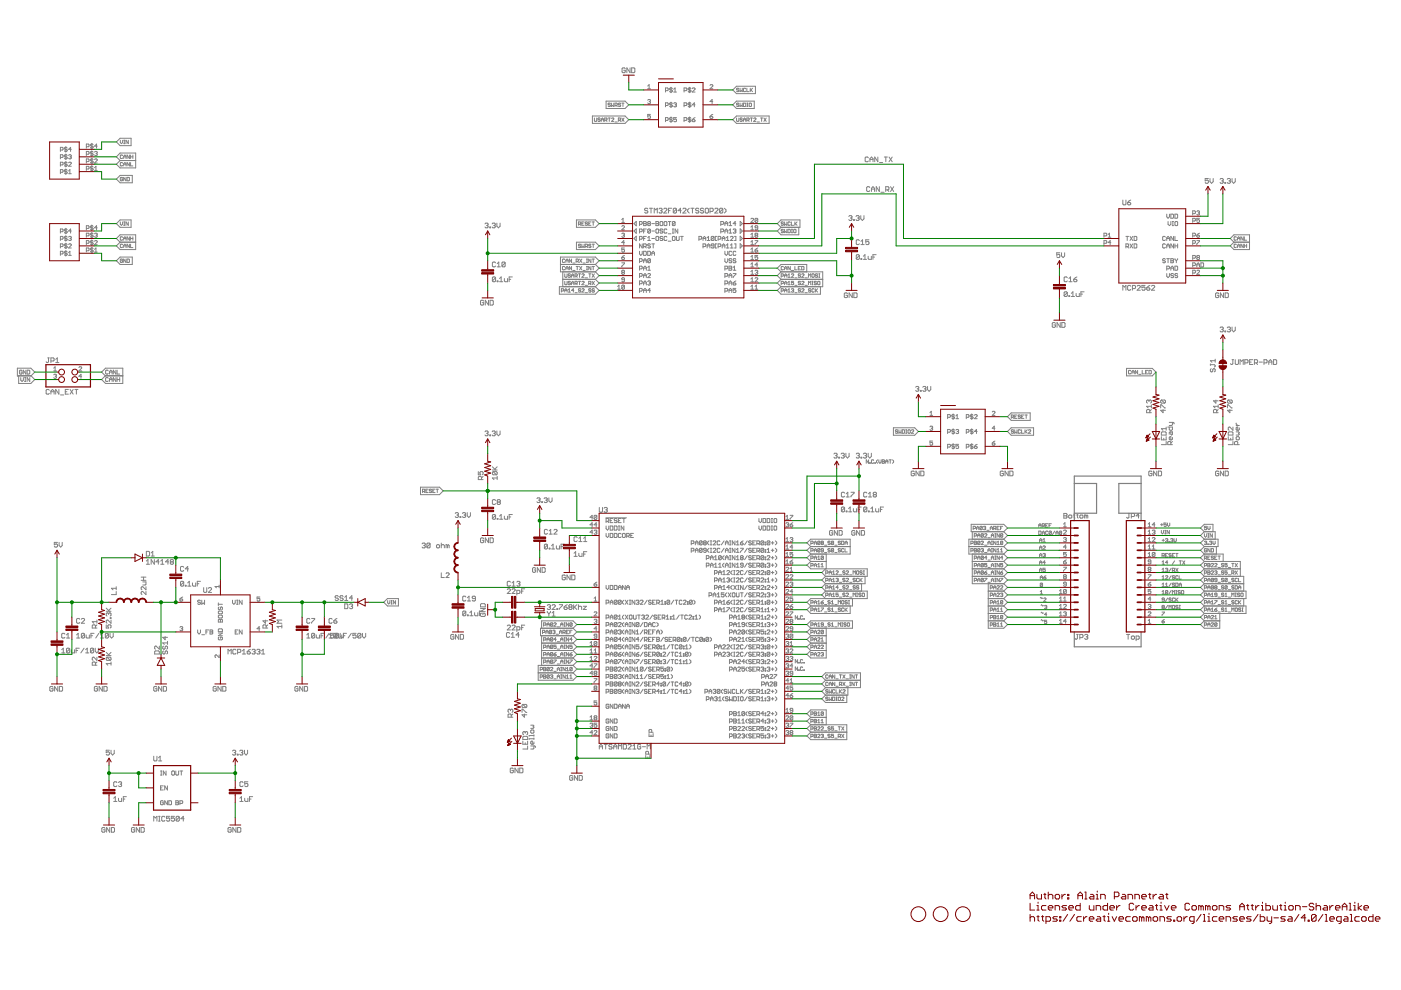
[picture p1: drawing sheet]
<svg xmlns="http://www.w3.org/2000/svg" width="297mm" height="210mm" viewBox="0 0 297 210" stroke-linecap="round" stroke-linejoin="round" font-family="sans-serif">
<path d="M227.8 110.4v-9.5h14.1v9.5M227.8 102.5h4.7v6.3h-4.7M241.9 102.5h-4.7v6.3h4.7M227.8 134v3.1h14.1v-3.1" fill="none" stroke="#808080" stroke-width=".25"/>
<g fill="none" stroke="#808080" stroke-width=".21">
<path d="M132.6 14.6l-.2-.2h-.3l-.2 .2v.6l.2 .2h.3l.2-.2v-.3h-.4M133.6 14.4v1l-.7-1v1M133.9 14.4h.5l.2 .2v.6l-.2 .2h-.5zM137.3 18.2l.3-.3v.9M137.3 18.8h.6M141.1 19.2h.4l.2-.1-.2-.5h-.4v.9M142.3 18.5v1.2M142.6 18.8l-.5-.2-.1 .3 .4 .2 .2 .3-.2 .1-.4-.1M142.8 18.9l.3-.3v.9M142.8 19.5h.6M145 19.2h.5l.1-.4-.1-.2h-.5v.9M146.2 18.5v1.2"/>
<path d="M146.5 18.8l-.5-.2-.1 .3 .4 .2 .2 .3-.2 .1-.4-.1M146.8 18.8l.1-.2 .5 .2-.6 .7h.6M150.5 18.1l.2-.2 .4 .2-.6 .7h.6M155.4 19.1l.7-.8h4.1v1.6h-4.1zM156.7 18.8l-.2-.1-.3 .1 .5 .5h-.5M156.9 18.7v.7l.2-.2 .3 .2v-.7M158.1 18.8l-.1-.1-.4 .1 .1 .6 .4-.1M158.3 18.7v.7h.5M159.1 18.7v.7M159.2 19.1l.4 .3M159.6 18.7l-.5 .5M12.8 31.8h.4l.2-.4-.2-.2h-.4v.9"/>
<path d="M12.8 33.4l.6-.1-.2-.5h-.4v.9M12.8 35h.4l.2-.5-.6-.1v.8M12.8 36.5h.4l.2-.1-.2-.4h-.4v.8M13.9 31.1v1.2M13.9 32.7v1.1M13.9 34.2v1.2M13.9 35.8v1.2M14.2 36.1l-.4-.1-.1 .3 .4 .1 .1 .3-.1 .1-.4-.1M14.2 31.4l-.4-.2-.1 .3 .4 .2 .1 .3-.1 .1-.4-.1M14.2 33l-.4-.2-.1 .3 .4 .2 .1 .2-.1 .2-.4-.2M14.2 34.5l-.1-.1-.4 .1 .1 .3h.3l.1 .3-.1 .1-.4-.1M14.5 33l.5-.2 .1 .2-.1 .3"/>
<path d="M14.5 34.5l.2-.1 .4 .1-.6 .7h.6M14.5 36.8h.6M14.5 36.3l.3-.3v.8M14.8 33.3h.2M15 33.3l.1 .1-.1 .3-.5-.2M15.1 31.7h-.6l.5-.5v.9M18.3 31.1h.4l.2-.4-.2-.2h-.4v.9M18.3 32.7h.4l.2-.1-.2-.5h-.4v.9M18.3 34.3h.4l.2-.2-.2-.4h-.4v.9M18.3 35.8l.6-.1-.2-.4h-.4v.8M19.5 30.4v1.2M19.5 32v1.1"/>
<path d="M19.5 33.5v1.2M19.5 35.1v1.2M19.7 30.7l-.1-.2-.4 .2 .1 .3 .4 .1-.1 .3-.4-.1M19.7 32.3l-.1-.2-.4 .2 .1 .3 .4 .1-.1 .3-.4-.1M19.7 33.8l-.4-.1-.1 .3 .4 .1 .1 .3-.1 .2-.4-.2M19.7 35.4l-.4-.1-.1 .3 .4 .1 .1 .3-.1 .1-.4-.1M20 36.1h.6M20 35.6l.3-.3v.8M20 33.8l.2-.1 .4 .1-.6 .8h.6M20 32.3l.5-.2 .1 .2-.1 .3M20.3 32.6h.2M20.5 32.6l.1 .1-.1 .3-.5-.1"/>
<path d="M20.6 31h-.6l.5-.5v.9M25.5 32.4h3.3v3.2h-3.3l-.8-.8 .8-.8-.8-.7zM25.5 29.3h2.3v1.6h-2.3l-.8-.8zM25.5 37.2h2.5v1.6h-2.5l-.8-.8zM25.5 34h3.3M25.5 29.7v.5l.2 .3 .3-.3v-.5M26 34.6l-.1-.1-.4 .1 .1 .6 .4-.1M26 33l-.1-.1-.4 .1v.5l.1 .1 .4-.1M26 37.7h-.5v.5l.4 .1 .1-.3h-.3M26.2 34.8h.5M26.2 33.3h.5M26.2 35.2v-.5l.3-.2 .2 .2v.5"/>
<path d="M26.2 33.6v-.5l.3-.2 .2 .2v.5M26.2 30.5h.3M26.2 29.7h.3M26.4 29.7v.8M26.7 37.6v.7l-.5-.7v.7M26.9 37.6l.5 .1-.1 .6h-.4zM27.2 29.7v.8l-.5-.8v.8M27.4 32.9v.7l-.5-.7v.7M27.4 34.5v.7l-.5-.7v.7M27.7 33.3h.5M27.7 32.9v.7M27.7 34.5v.7h.5"/>
<path d="M28.2 32.9v.7M125.6 24.6h6.9l.8 .8-.8 .8h-6.9zM126 25l.2 .7 .3-.1v-.6M127.3 25.1l-.4-.1-.1 .3 .3 .1 .2 .2-.2 .1-.3-.1M127.5 25.4h.5M127.5 25.7v-.4l.2-.3 .3 .3v.4M128.2 25.5h.4l.1-.4-.5-.1v.7M128.5 25.5l.2 .2M128.5 21.4h4l.8 .8-.8 .8h-4zM128.9 25h.5M129.2 25v.7M129.4 22l-.1-.1-.4 .1 .2 .2 .3 .2-.1 .2-.4-.1"/>
<path d="M129.7 21.9v.7l.2-.2 .2 .2v-.7M129.7 25.1h.4l-.4 .6h.4M130.4 22.4h.3l.2-.4-.5-.1v.7M130.4 25.9h.5M130.6 22.4l.3 .2M131.1 25.5h.4l.1-.4-.5-.1v.7M131.4 25.5l.2 .2M131.6 22l-.4-.1-.1 .2 .4 .1 .1 .3-.1 .1-.4-.1M131.8 21.9h.5M131.8 25l.5 .7M132.1 21.9v.7M132.3 25l-.5 .7"/>
<path d="M137.3 21.3l.5-.2 .1 .2-.1 .2M137.6 21.5h.2M137.8 21.5l.1 .2-.1 .3-.5-.2M137.9 24.3h-.6v.4l.3-.2 .3 .2-.1 .4-.5-.1M141.1 22.4h.4l.2-.2-.2-.4h-.4v.8M141.1 25.5h.4l.2-.1-.2-.5h-.4v.9M142.3 21.7v1.1M142.3 24.8v1.2M142.6 25.1l-.5-.2-.1 .3 .4 .2 .2 .3-.2 .1-.4-.1M142.6 21.9l-.2-.1-.4 .1 .1 .3 .5 .2-.2 .2-.4-.1M142.8 21.9l.5-.1 .1 .1-.1 .3M143.1 22.2h.2"/>
<path d="M143.3 22.2l.1 .2-.1 .2-.5-.1M143.4 24.9h-.6v.5l.3-.2 .3 .2-.1 .4-.5-.1M145 22.4h.5l.1-.5-.6-.1v.8M145 25.5h.5l.1-.4-.1-.2h-.5v.9M146.2 21.7v1.1M146.2 24.8v1.2M146.5 25.1l-.5-.2-.1 .3 .4 .2 .2 .3-.2 .1-.4-.1M146.5 21.9l-.2-.1-.4 .1 .1 .3 .5 .2-.2 .2-.4-.1M146.8 25.4h.4l.2 .3-.5 .1zM147.4 24.9l-.6 .5M147.4 22.2h-.6l.4-.4v.8M150.5 24.7h.5l.1 .3-.4 .1z"/>
<path d="M151.1 21.5h-.6l.5-.4v.9M151.1 24.3l-.6 .4M155.4 22.2l.7-.8h3.8v1.6h-3.8zM155.4 25.4l.7-.8h7v1.6h-7zM156.2 25l.1 .7 .4-.1v-.6M156.7 22l-.2-.1-.3 .1 .1 .2 .4 .2-.2 .2-.3-.1M156.9 21.9v.7l.2-.2 .3 .2v-.7M157.4 25.1h-.5l.1 .3 .4 .1-.1 .2-.4-.1M157.6 21.9l.5 .1-.1 .6h-.4zM157.6 25.4h.5M157.6 25.7v-.4l.3-.3 .2 .3v.4M158.3 25.5h.4l.1-.4-.5-.1v.7"/>
<path d="M158.3 21.9h.3M158.3 22.6h.3M158.5 21.9v.7M158.6 25.5l.2 .2M158.8 22l.2-.1 .3 .1-.1 .6-.4-.1zM159.1 25h.5M159.3 25v.7M159.8 25.1h.5l-.5 .6h.5M160.5 25.9h.5M161.2 25h.5M161.5 25v.7M162 25l.5 .7"/>
<path d="M162.5 25l-.5 .7M184.1 33.5l-.2-.2h-.3l-.2 .2v.6l.2 .2 .5-.2M184.4 39.8l-.2-.2-.5 .2v.6l.2 .2 .5-.2M184.4 34.3v-.7l.4-.3 .3 .3v.7M184.4 33.8h.7M186.1 33.3v1l-.6-1v1M186.4 39.6v1l-.6-1v1M186.5 34.5h.6M187.5 33.3h.7M187.8 33.3v1M188.5 33.3l.7 1M188.8 39.6l.7 1"/>
<path d="M189.2 33.3l-.7 1M189.5 39.6l-.7 1M256.2 37.8h-.7v.6l.4-.2 .3 .2v.3l-.2 .2h-.3l-.2-.2M256.5 37.8v.7l.4 .4 .3-.4v-.7M258.7 38l.1-.2h.4l.2 .2-.2 .4M259 38.4h.2M259.2 38.4l.2 .1-.2 .4h-.4l-.1-.2M259.7 38.7h.2v.2h-.2zM260.2 38l.2-.2h.3l.2 .2-.2 .4M260.5 38.4h.2M260.7 38.4l.2 .1-.2 .4h-.3l-.2-.2M261.2 37.8v.7l.4 .4 .3-.4v-.7"/>
<path d="M12.8 53.8h.4l.2-.1-.2-.4h-.4v.8M12.8 49.1h.4l.2-.1-.2-.4h-.4v.8M12.8 50.7h.4l.2-.1-.2-.5h-.4v.9M12.8 52.3h.4l.2-.5-.6-.1v.9M13.9 48.4v1.2M13.9 50v1.1M13.9 51.6v1.1M13.9 53.1v1.2M14.2 51.8l-.1-.1-.4 .1 .1 .3h.3l.1 .3-.1 .2-.4-.2M14.2 48.7l-.4-.1-.1 .3 .4 .1 .1 .3-.1 .1-.4-.1M14.2 50.3l-.4-.2-.1 .3 .4 .2 .1 .2-.1 .2-.4-.2M14.2 53.4l-.4-.1-.1 .3 .4 .1 .1 .3-.1 .1-.4-.1"/>
<path d="M14.5 50.3l.5-.2 .1 .2-.1 .3M14.5 51.8l.2-.1 .4 .1-.6 .8h.6M14.5 54.1h.6M14.5 53.6l.3-.3v.8M14.8 50.6h.2M15 50.6l.1 .1-.1 .3-.5-.2M15.1 49h-.6l.5-.4v.8M18.3 48.4h.4l.2-.4-.2-.1h-.4v.8M18.3 50h.4l.2-.4-.6-.2v.9M18.3 51.6h.4l.2-.2-.2-.4h-.4v.9M18.3 53.2h.4l.2-.2-.2-.4h-.4v.8M19.5 47.7v1.2"/>
<path d="M19.5 49.3v1.1M19.5 50.9v1.1M19.5 52.4v1.2M19.7 48l-.1-.1-.4 .1 .1 .3 .4 .1-.1 .3-.4-.1M19.7 49.6l-.1-.2-.4 .2 .1 .3 .4 .1-.1 .3-.4-.1M19.7 51.2l-.4-.2-.1 .3 .4 .1 .1 .3-.1 .2-.4-.2M19.7 52.7l-.1-.1-.4 .1 .1 .3 .4 .2-.1 .2-.4-.1M20 51.2l.2-.2 .4 .2-.6 .7h.6M20 49.6l.5-.2 .1 .2-.1 .3M20 53.4h.6M20 52.9l.3-.3v.8M20.3 49.9h.2"/>
<path d="M20.5 49.9l.1 .1-.1 .3-.5-.1M20.6 48.3h-.6l.5-.4v.8M24.7 50.6l.8-.8h3.3v3.1h-3.3l-.8-.8 .8-.7zM25.5 54.5h2.5v1.6h-2.5l-.8-.8zM25.5 46.6h2.3v1.6h-2.3l-.8-.8zM25.5 51.4h3.3M25.5 47.1v.4l.2 .3 .3-.3v-.4M26 50.3h-.5v.5l.1 .1 .4-.1M26 55h-.5v.5l.4 .1 .1-.3h-.3M26 51.9l-.1-.1-.4 .1 .1 .6 .4-.1M26.2 50.9v-.5l.3-.2 .2 .2v.5M26.2 52.5v-.5l.3-.2 .2 .2v.5"/>
<path d="M26.2 50.6h.5M26.2 52.1h.5M26.2 47.8h.3M26.2 47.1h.3M26.4 47.1v.7M26.7 54.9v.7l-.5-.7v.7M26.9 54.9l.5 .1-.1 .6h-.4zM27.2 47.1v.7l-.5-.7v.7M27.4 50.2v.7l-.5-.7v.7M27.4 51.8v.7l-.5-.7v.7M27.7 50.6h.5M27.7 50.2v.7"/>
<path d="M27.7 51.8v.7h.5M28.2 50.2v.7M102.8 47.5l.5-.2 .2 .2-.2 .3M103.2 47.8h.1M103.3 47.8l.2 .2-.2 .3-.5-.2M103.8 48.1h.2v.2h-.2zM104.4 47.5l.1-.2h.3l.2 .2-.2 .3M104.7 47.8h.1M104.8 47.8l.2 .2-.2 .3h-.3l-.1-.2M105.1 55.7l-.2-.1h-.3l-.2 .1v.7l.2 .2h.3l.2-.2M105.1 58.9l-.2-.2h-.3l-.2 .2v.7M105.1 58.9v.7l-.2 .1h-.3l-.2-.1"/>
<path d="M105.1 58.9l-.7 .7M105.3 47.3v.7l.4 .3 .3-.3v-.7M105.4 59.6h.2v.1h-.2zM105.4 56.6h.7M105.4 55.9l.3-.3v1M105.9 59.1l.4-.4v1M105.9 59.7h.7M106.9 59.1v.5l.2 .1h.5v-.6M107.1 55.7l-.2-.1h-.3l-.2 .1v.7M107.1 55.7v.7l-.2 .2h-.3l-.2-.2M107.1 55.7l-.7 .7M107.9 59.2h.4"/>
<path d="M108.6 58.7h-.7v1M118.8 56.1h7.4M119.3 59.2h6.9M119.3 57.6v3.2M119.7 58.1l.2 .7 .3-.1v-.6M119.7 59.6l.2 .8 .3-.2v-.6M119.7 55h-.4v.5l.1 .1 .3-.1M119.7 56.6l-.1-.1-.3 .1v.5h.4M120 57.2v-.5l.2-.2 .3 .2v.5M120 55.3h.5M120 56.9h.5M120 55.6v-.4l.2-.3 .3 .3v.4"/>
<path d="M120.9 58.2l-.1-.1-.3 .1 .1 .2 .3 .1-.1 .3-.3-.1M120.9 59.8l-.1-.2-.3 .2 .1 .2 .3 .1-.1 .3-.3-.2M121.2 58.8v-.5l.2-.2 .3 .2v.5M121.2 58.4h.5M121.2 54.9v.7l-.5-.7v.7M121.2 56.5v.7l-.5-.7v.7M121.4 55.8h.5M121.4 57.3h.5M121.9 58.5l.5-.1-.1-.3h-.4v.7M122.2 55.4h.3l.1-.4-.4-.1v.7M122.2 56.5h.4M122.2 58.5l.2 .3"/>
<path d="M122.2 51.4h4l.8 .7-.8 .8h-4zM122.2 46.6h4l.8 .8-.8 .8h-4zM122.4 55.4l.2 .2M122.4 56.5v.7M122.6 47.5l.5-.1-.1-.3h-.4v.7M122.6 59.6h.5M122.6 58.1h.5M122.9 47.5l.2 .3M122.9 54.9l.5 .7M122.9 58.1v.7M122.9 59.6v.8M122.9 56.5l.5 .7"/>
<path d="M123.1 51.9l-.3-.1-.2 .2 .4 .1 .1 .3-.1 .1-.4-.1M123.4 51.8v.7l.2-.2 .2 .2v-.7M123.4 47.4h.2M123.4 58.2l.1-.1 .3 .1-.4 .6h.4M123.4 59.8l.1-.2 .3 .2-.4 .6h.4M123.4 54.9l-.5 .7M123.4 56.5l-.5 .7M123.6 55.8h.5M123.6 57.3h.5M123.8 47.1h-.4v.7h.4M124.1 52.3l.5-.2-.1-.3h-.4v.7M124.1 58.9h.5"/>
<path d="M124.3 54.9h.3M124.3 55.6h.3M124.3 56.5h.3M124.3 57.2h.3M124.3 52.3l.3 .2M124.5 54.9v.7M124.5 56.5v.7M124.6 47.2l-.1-.1-.4 .1 .1 .2 .4 .1-.1 .3-.4-.2M124.8 47.4h.3M124.8 58.1h.5M125.1 58.1v.7M125.3 51.9l-.4-.1-.1 .2 .4 .1 .1 .3-.1 .1-.4-.1"/>
<path d="M125.3 47.1h-.5v.7h.5M125.3 54.9v.7l-.5-.7v.7M125.3 56.5v.7l-.5-.7v.7M125.5 51.8h.5M125.5 54.9h.5M125.5 47.1h.5M125.5 56.5h.5M125.5 58.1l.5 .7M125.5 59.6l.5 .8M125.8 47.1v.7M125.8 51.8v.7M125.8 54.9v.7"/>
<path d="M125.8 56.5v.7M126 58.1l-.5 .7M126 59.6l-.5 .8M126.2 56.1l.8-.8-.8-.8h-7.4v3.1h7.4M126.2 57.6l.8 .8-.8 .8M126.2 59.2l.8 .8-.8 .8M126.2 56.1l.8 .8-.8 .7M131.8 54.6h.4l.2 .3-.4 .1zM131.8 55.7h.6l-.6 .9M131.8 46.6l.3-.3v.9M131.8 47.2h.6M131.8 48l.2-.1 .4 .1-.6 .7h.6"/>
<path d="M131.8 49.6l.4-.2 .2 .2-.2 .3M132 57.7l-.2-.1 .2-.3 .4 .1-.2 .3M132 57.7l-.2 .2 .2 .3 .4-.2-.2-.3M132 57.7h.2M132.1 49.9h.1M132.2 49.9l.2 .1-.2 .3-.4-.1M132.4 59.3h-.4l-.2-.1 .2-.3 .4 .1v.6l-.2 .2-.4-.2M132.4 52.6h-.6v.4l.4-.1 .2 .4-.2 .1-.4-.1M132.4 51.4h-.6l.4-.4v.9M132.4 54.2l-.6 .4M134.4 49l.5-.5v1zM134.4 47.4l.5-.5v1z"/>
<path d="M134.4 50.6l.5-.5v.9zM135.6 47.6h.4l.2-.2-.2-.4h-.4v.8M135.6 55.4h.4l.2-.1-.2-.5h-.4v.9M135.6 53.3v.5l.3 .3 .3-.3v-.5M135.6 49.1h.4l.2-.4-.2-.1h-.4v.8M135.6 50.7h.4l.2-.1-.2-.5h-.4v.9M135.6 57h.4l.2-.4-.2-.2h-.4v.9M135.6 58.6h.4l.2-.5-.2-.1h-.4v.9M136.2 51.7v.9l-.6-.9v.9M136.5 55.7v-.6l.3-.3 .2 .3v.6M136.5 47h.4l.1 .1-.1 .3 .1 .3-.1 .1h-.4zM136.5 52.3h.4l.1-.5-.5-.1v.9"/>
<path d="M136.5 53.3h.4l.1 .1v.6l-.1 .1h-.4zM136.5 57.3v-.6l.3-.3 .2 .3v.6M136.5 58.9v-.6l.3-.3 .2 .3v.6M136.5 47.4h.4M136.5 49h.3M136.5 50.6h.3M136.5 55.3h.5M136.5 56.9h.5M136.5 58.4h.5M136.8 52.3l.2 .3M137 48.6h-.5v.8M137 50.1h-.5v.9"/>
<path d="M137.3 53.3h.5l.1 .1v.6l-.1 .1h-.5zM137.3 50.4l.3-.3v.9M137.3 59.7l.5-.1 .1 .1-.1 .3M137.3 58.1l.2-.1 .4 .1-.6 .8h.6M137.3 56.7l.3-.3v.9M137.3 51h.6M137.3 57.3h.6M137.4 44.3l-.2-.1h-.4l-.1 .3 .1 .2h.4l.2 .3-.2 .2h-.4l-.1-.2M137.5 47.4l-.2-.1 .2-.3 .4 .1-.1 .3M137.5 47.4l-.2 .2 .2 .2 .4-.1-.1-.3M137.5 47.4h.3M137.7 44.2h.6"/>
<path d="M137.9 48.7l-.6 .6M137.9 48.7v.6l-.1 .1-.5-.1M137.9 55v.6l-.1 .1-.5-.1M137.9 55l-.1-.2-.5 .2v.6M137.9 48.7l-.1-.1-.5 .1v.6M137.9 51.8l-.1-.1-.5 .1 .2 .3 .4 .2-.1 .3-.5-.2M137.9 55l-.6 .6M138 44.2v1M138.2 54.1v-.5l.3-.3 .3 .3v.5M138.2 47.4h.6M138.2 49h.6M138.2 50.6h.6"/>
<path d="M138.2 51.7h.6M138.2 53.7h.6M138.5 51.7v.9M138.7 45.2v-1l.3 .3 .4-.3v1M139.1 48.7l.1-.1 .4 .1-.1 .7-.4-.1zM139.1 50.3l.1-.2 .4 .2-.1 .7-.4-.2zM139.1 47h.4l.1 .1-.1 .7h-.4zM139.1 47.4h.4M139.7 44.3l.5-.1 .2 .1-.2 .4M139.9 47.1l.2-.1 .4 .1v.6l-.1 .1-.5-.1zM140 44.7h.2M140.2 44.7l.2 .1-.2 .4-.5-.2"/>
<path d="M140.5 50.3l-.4-.2-.2 .3 .5 .2 .1 .2-.1 .2-.5-.2M140.5 48.7l-.4-.1-.2 .3 .5 .1 .1 .3-.1 .1-.5-.1M140.7 44.3l.2-.1h.3l.2 .1-.7 .9h.7M140.8 47.1l.1-.1 .5 .1v.6l-.2 .1-.4-.1zM141.4 50.3l-.2-.2-.4 .2v.5l.1 .2 .5-.2M141.4 48.7l-.2-.1-.4 .1v.6l.1 .1 .5-.1M141.7 47h.6M141.7 49.6h.6M141.7 51.1h.6M141.7 44.7h.4M142 47v.8M142.4 44.2h-.7v1"/>
<path d="M142.6 48.6h.2M142.6 49.4h.2M142.7 50.1l.4 .2v.5l-.1 .2-.4-.2zM142.7 48.6v.8M143.1 47.1v.6l-.1 .1-.4-.1M143.1 47.1l-.4-.1-.1 .7M143.1 47.1l-.5 .6M143.4 44.3l-.1-.1h-.4l-.2 .1v.7M143.4 44.3v.7l-.1 .2h-.4l-.2-.2M143.4 50.1l.2 .9 .4-.2v-.7M143.4 44.3l-.7 .7M143.7 48.6v.8l-.6-.8v.8"/>
<path d="M144.3 50.1h.6M144.4 44.7h-.6l.5-.5v1M144.6 50.1v.9M144.8 44.3l.1-.1h.4l.2 .1-.7 .9h.7M146.1 44.2l-.3 .3v.3l.3 .4M146.5 44.2h.7M146.8 44.2v1M148.2 44.3l-.2-.1h-.3l-.2 .3 .2 .2h.3l.2 .3-.2 .2h-.3l-.2-.2M148.2 50.7h.4l.2-.1-.2-.5h-.4v.9M149.1 50.6h.5M149.1 52.3h.4l.1-.2-.1-.4h-.4v.9M149.1 51v-.6l.3-.3 .2 .3v.6"/>
<path d="M149.2 44.3l-.2-.1h-.3l-.2 .3 .2 .2h.3l.2 .3-.2 .2h-.3l-.2-.2M149.7 44.2h.3l.2 .1v.7l-.2 .2h-.3l-.2-.2v-.7zM149.9 50.4l.3-.3v.9M149.9 52.6v-.6l.3-.3 .3 .3v.6M149.9 51h.6M149.9 52.1h.6M150.5 44.8h.5l.2-.1v-.4l-.2-.1h-.5v1M151.4 50.3v.5l-.2 .2-.4-.2M151.4 50.3l-.5-.2-.1 .2v.5M151.4 52.1h-.5l-.1-.1 .1-.3 .5 .1v.6l-.2 .2-.4-.2M151.4 50.3l-.6 .5M151.6 44.3l.1-.1h.4l.1 .1-.6 .9h.6"/>
<path d="M152 50.1h-.3v.9h.3M152 51.7h-.3v.9h.3M152.3 50.7h.4l.1-.1-.1-.5h-.4v.9M152.3 52.3h.4l.1-.5-.5-.1v.9M152.8 49.1h.5l.1-.4-.1-.1h-.5v.8M152.8 47.6h.5l.1-.5-.1-.1h-.5v.8M153.1 50.6h.6M153.1 52.1h.6M153.1 51v-.6l.3-.3 .3 .3v.6M153.1 52.6v-.6l.3-.3 .3 .3v.6M153.2 44.3l-.1-.1h-.4l-.1 .1v.7M153.2 44.3v.7l-.1 .2h-.4l-.1-.2"/>
<path d="M153.2 44.3l-.6 .7M153.6 44.2l.3 .3v.3l-.3 .4M153.7 53.3v.5l.3 .3 .3-.3v-.5M153.7 47.4h.6M153.7 49h.6M153.7 57h.4l.2-.4-.2-.2h-.4v.9M153.7 58.6h.4l.2-.5-.2-.1h-.4v.9M153.7 47.8v-.5l.3-.3 .3 .3v.5M153.7 49.4v-.5l.3-.3 .3 .3v.5M153.7 54.8v.6l.3 .3 .3-.3v-.6M154 50.4l.3-.3v.9M154 51h.6"/>
<path d="M154 52.6h.6M154 52l.3-.3v.9M154.6 56.4h.4l.2 .2-.2 .3 .2 .2-.2 .2h-.4zM154.6 48.9l.3-.3v.8M154.6 47.8h.6M154.6 58.9v-.6l.3-.3 .3 .3v.6M154.6 49.4h.6M154.6 56.9h.4M154.6 58.4h.6M154.6 47.3l.3-.3v.8M154.9 50.3l.1-.2 .4 .2-.5 .7h.5M154.9 52.6h.5"/>
<path d="M154.9 52l.3-.3v.9M155.2 55l-.5-.2-.1 .3 .4 .2 .2 .3-.2 .1-.4-.1M155.2 53.4l-.2-.1-.4 .1v.6l.1 .1 .5-.1M155.4 48.7l.5-.1 .1 .1-.1 .3M155.4 57.3h.6M155.4 58h.6l-.6 .9M155.4 56.7l.3-.3v.9M155.7 49h.2M155.7 50.1h.3v.9h-.3M155.7 51.7h.3v.9h-.3M155.9 49l.1 .1-.1 .3-.5-.1M156 55l-.4-.2-.2 .3 .5 .2 .1 .3-.1 .1-.5-.1"/>
<path d="M156 53.4l-.1-.1-.5 .1 .2 .7 .4-.1M156 47.4h-.6l.5-.4v.8M156 59.6l-.6 .4M156.9 46.9l.5 .5-.5 .5zM156.9 51.7l.5 .4-.5 .5zM156.9 50.1l.5 .5-.5 .4zM156.9 48.5l.5 .5-.5 .5zM159.2 59.8h.6M159.2 57.6l.3-.3v.9M159.2 51.3l.3-.3v.9M159.2 52.9l.3-.3v.8M159.2 46.4l.1-.1 .5 .1-.6 .8h.6"/>
<path d="M159.2 48.7h.6M159.2 50.3h.6M159.2 53.4h.6M159.2 55h.6M159.2 58.2h.6M159.2 48.2l.3-.3v.8M159.2 49.7l.3-.3v.9M159.2 54.4l.3-.2v.8M159.2 56l.3-.3v.9M159.2 59.2l.3-.3v.9M159.2 56.6h.6M159.2 51.9h.6"/>
<path d="M160.1 59l.1-.1 .5 .1-.6 .8h.6M160.1 51h.6l-.6 .9M160.1 53h.4l.2 .3-.5 .1zM160.1 57.4l.4-.1 .2 .1-.2 .3M160.2 49.9l-.1-.2 .1-.3 .5 .2-.2 .3M160.2 49.9h.3M160.2 49.9l-.1 .1 .1 .3 .5-.1-.2-.3M160.4 57.7h.1M160.5 57.7l.2 .2-.2 .3-.4-.2M160.7 48.3h-.5l-.1-.1 .1-.3 .5 .1v.6l-.2 .1-.4-.1M160.7 46.4v.6l-.2 .2-.4-.2M160.7 54.2h-.6v.4l.4-.2 .2 .5-.2 .1-.4-.1"/>
<path d="M160.7 56.2h-.6l.4-.5v.9M160.7 46.4l-.5-.1-.1 .7M160.7 52.6l-.6 .4M160.7 46.4l-.6 .6M164.8 47.4l.8-.8h4v1.6h-4zM165.6 48.2l-.8 .8 .8 .8h3.8v-1.6M165.6 57.6l-.8-.7 .8-.8h5.4v1.5M165.6 59.2h8.8M165.6 57.6h8.8v3.2h-8.8M165.6 59.2l-.8 .8 .8 .8M165.6 57.6l-.8 .8 .8 .8M165.6 58.5l.5-.1-.1-.3h-.4v.7"/>
<path d="M166.1 47.2l-.4-.1-.1 .2 .4 .1 .1 .2-.1 .2-.4-.2M166.1 48.7l-.4-.1-.1 .3 .4 .1 .1 .2h-.5M166.1 56.6l-.1-.1-.4 .1v.5h.5M166.3 56.9h.5M166.3 58.4h.5M166.3 47.1v.7l.3-.3 .2 .3v-.7M166.3 48.6v.7l.3-.2 .2 .2v-.7M166.3 57.2v-.5l.3-.2 .2 .2v.5M166.3 58.8v-.5l.3-.2 .2 .2v.5M167.1 48.6l.5 .1-.2 .6h-.3zM167.1 59.9l.2-.3v.8M167.1 58.3l.2-.2v.7"/>
<path d="M167.1 58.8h.5M167.6 47.2l-.2-.1-.3 .1 .1 .6 .4-.2M167.6 56.5v.7l-.5-.7v.7M167.8 47.1v.7h.5M167.8 58.2l.1-.1 .4 .1-.5 .6h.5M167.8 57.3h.5M167.8 48.6h.2M167.8 49.3h.2M167.9 48.6v.7M168.3 59.6h-.5v.4l.2-.1 .3 .1-.2 .4-.3-.2M168.3 48.7l.1-.1 .4 .1-.2 .6-.3-.1zM168.5 58.9h.5"/>
<path d="M168.5 56.5v.7h.5M168.5 47.1v.7M168.6 47.4l.4 .4M169 47.1l-.5 .4M169.2 56.9h.3M169.7 59.8l-.3-.2-.2 .3 .4 .1 .1 .2-.1 .2-.4-.2M169.7 58.2l-.3-.1-.2 .2 .4 .1 .1 .3-.1 .1-.4-.1M169.7 56.5h-.5v.7h.5M170 58.2l.1-.1 .4 .1-.5 .6h.5M170 59.8l.1-.2 .4 .2-.5 .6h.5M170 56.5l.5 .1-.2 .6h-.3zM170.7 58.9h.5"/>
<path d="M171.4 58.8v-.7l.3 .2 .2-.2v.7M172.1 59.6h.3M172.3 58.1l.3 .1-.1 .6-.4-.1zM172.3 59.6v.8M173.1 59.8l-.1-.2-.4 .2 .1 .2 .4 .1-.1 .3-.4-.2M173.4 58.2l-.4-.1-.1 .2 .3 .1 .2 .3-.2 .1-.3-.1M173.4 59.8l.1-.2 .3 .2-.1 .6-.3-.2zM173.6 58.8h.2M173.6 58.1h.2M173.7 58.1v.7M180 45.9l.1-.2h.4l.1 .2-.1 .3M180.3 46.2h.2"/>
<path d="M180.5 46.2l.1 .2-.1 .3h-.4l-.1-.1M181 46.6h.1v.1h-.1zM181.5 45.9l.2-.2h.3l.2 .2-.2 .3M181.8 46.2h.2M182 46.2l.2 .2-.2 .3h-.3l-.2-.1M182.2 51l-.2-.2h-.3l-.2 .2v.7l.2 .2h.3l.2-.2M182.2 54.2l-.2-.2h-.3l-.2 .2v.6M182.2 54.2v.6l-.2 .2-.5-.2M182.2 54.2l-.7 .6M182.5 45.7v.7l.3 .3 .4-.3v-.7M182.5 54.8h.2v.2h-.2zM182.5 51.9h.7"/>
<path d="M182.5 51.2l.4-.4v1.1M183 55h.7M183 54.3l.4-.3v1M184.1 54.3v.5l.1 .2h.5v-.7M184.2 50.8h-.6v.6l.3-.2 .3 .2v.3l-.1 .2h-.4l-.1-.2M184.8 40.6v-.7l.3-.3 .3 .3v.7M184.8 40.1h.6M185.1 54.5h.3M185.8 54h-.7v1M186.8 40.8h.7M187.8 40.3h.5l.2-.2v-.3l-.2-.2h-.5v1M188.1 40.3l.4 .3"/>
<path d="M224.7 53.6h-.7v.5l.4-.2 .3 .2-.1 .5h-.4l-.2-.2M225.1 53.6v.7l.3 .3 .3-.3v-.7M226.3 58.9l-.2-.2h-.3l-.2 .2v.7l.2 .1h.3l.2-.1M226.6 59.7h.7M226.6 59.1l.4-.4v1M227.6 59.2h.6l.1 .4-.1 .1h-.4l-.2-.1zM228.3 58.7l-.7 .5M234.1 50h.4l.2-.4-.6-.2v.9M234.1 51.6h.4l.2-.4-.2-.2h-.4v.9M234.9 50.3h.6M234.9 49.7l.3-.3v.9M235.5 51.4h-.6l.5-.4v.9"/>
<path d="M238.1 42.4v.9l.1 .1 .5-.1v-.9M238.7 52.3h.4l.2-.5-.6-.1v.9M238.7 50.1h.6M239 52.3l.3 .3M239 50.1v.9M239.1 42.9h.5l.1 .4-.5 .1-.1-.1zM239.6 51.7l.6 .9M239.6 50.1l.6 .9M239.7 42.4l-.6 .5M240.2 51.7l-.6 .9M240.2 50.1l-.6 .9M240.5 50.1h.4l.1 .2v.5l-.1 .2h-.4z"/>
<path d="M240.5 51.7l.5 .1v.6l-.1 .2h-.4zM247.1 55l-.2-.2-.4 .2 .2 .3 .4 .1-.2 .3-.4-.1M247.1 50.3l-.2-.2-.4 .2v.5l.2 .2 .4-.2M247.1 51.8l-.2-.1-.4 .1v.6l.2 .2 .4-.2M247.4 45.4v.6l.2 .3 .3-.3v-.6M247.4 51v-.6l.2-.3 .3 .3v.6M247.4 52.6v-.6l.2-.3 .3 .3v.6M247.4 57h.4l.1-.1-.1-.5h-.4v.9M247.4 58v.6l.2 .3 .3-.3v-.6M247.4 54.8h.5M247.4 50.6h.5M247.4 52.1h.5"/>
<path d="M247.6 47v.6l.3 .2 .3-.2v-.6M247.6 54.8v.9M248.2 54.8h.5l.1 .2-.1 .3 .1 .3-.1 .1h-.5zM248.2 45.4h.5l.1 .2v.5l-.1 .2h-.5zM248.2 57.3v-.6l.3-.3 .3 .3v.6M248.2 55.3h.5M248.2 56.9h.6M248.5 47.8h.3M248.5 47h.3M248.7 47v.8M248.8 50.1v.9l-.6-.9v.9M248.8 51.7v.9l-.6-.9v.9"/>
<path d="M248.8 58.1l-.4-.1-.2 .3 .5 .1 .1 .3-.1 .2-.5-.2M249.1 47.1l.2-.1 .4 .1v.6l-.2 .1-.4-.1zM249.1 50.1v.9h.6M249.1 52.1h.6M249.1 56.4h.4l.2 .2v.5l-.2 .2h-.4zM249.1 45.4h.4l.2 .2v.5l-.2 .2h-.4zM249.1 51.7v.9M249.1 54.8l.3 .5M249.4 55.3v.4M249.7 58.1l-.2-.1-.4 .1 .2 .3 .4 .2-.2 .3-.4-.2M249.7 51.7v.9M249.7 54.8l-.3 .5"/>
<path d="M252.9 56.3h.4l.1-.1-.1-.5h-.4v.9M252.9 57.9h.4l.1-.2-.1-.4h-.4v.9M252.9 45.3h.4l.1-.2-.1-.4h-.4v.9M252.9 51.6h.4l.1-.2-.1-.4h-.4v.9M252.9 50h.4l.1-.4-.5-.2v.9M252.9 54.7h.4l.1-.4-.5-.1v.8M252.9 46.9h.4l.1-.2-.1-.4h-.4v.9M253.7 57.4l.2-.1 .4 .1-.6 .8h.6M253.7 44.9l.5-.2 .1 .2-.1 .2M253.7 51h.6l-.6 .9M253.7 49.9h.5l.1 .3-.4 .1zM253.7 56.2h.6"/>
<path d="M253.7 56.6v-.6l.3-.3 .3 .3v.6M253.9 54.6h.3M253.9 54.6l-.2 .1 .2 .3 .4-.1-.1-.3M253.9 54.6l-.2-.2 .2-.2 .4 .1-.1 .3M254 45.1h.2M254.2 45.1l.1 .2-.1 .3-.5-.2M254.3 46.3h-.6v.4l.3-.1 .3 .1-.1 .5-.5-.2M254.3 49.4l-.6 .5M254.6 55.7h.5l.1 .2-.1 .7h-.5zM260.8 50.6l.8-.8h3.3v3.1h-3.3l-.8-.8 .8-.7zM261.6 51.4h3.3M262.1 50.3h-.4l.1 .6 .3-.1"/>
<path d="M262.1 51.9l-.1-.1-.3 .1 .1 .6 .3-.1M262.4 50.6h.5M262.4 52.1h.5M262.4 50.9v-.5l.2-.2 .3 .2v.5M262.4 52.5v-.5l.2-.2 .3 .2v.5M263.6 50.2v.7l-.5-.7v.7M263.6 51.8v.7l-.5-.7v.7M263.8 52.1h.5M263.8 50.2v.7h.5M263.8 51.8v.7M264.3 51.8v.7M3.7 78.1h2.8l.9 .8-.9 .8h-2.8z"/>
<path d="M4 79.6h2.5l.9 .9-.9 .8h-2.5zM4.7 78.6l-.2-.1-.4 .1v.6l.4 .1 .2-.4h-.3M5.5 78.5v.8l-.6-.8v.8M5.8 78.5l.5 .1v.6l-.1 .1h-.4zM10.1 75.9h.4M10.3 75.9v.8l-.2 .2-.3-.2M10.8 76.5h.5l.2-.4-.2-.2h-.5v1M11.4 78.1l.3-.3v.8M11.4 78.6h.6M11.4 79.5l.4-.1 .2 .1-.2 .3M11.7 79.8h.1M11.8 76.9h.7"/>
<path d="M11.8 76.2l.3-.3v1M11.8 79.8l.2 .1-.2 .3-.4-.1M16.7 77.9l.2-.1 .4 .1-.6 .7h.6M17.3 79.8h-.6l.5-.4v.8M22.9 78.6l-.1-.1-.4 .1v.6l.1 .1 .4-.1M23.2 79.3v-.5l.3-.3 .3 .3v.5M23.2 78.9h.6M24.6 78.5v.8l-.6-.8v.8M24.8 78.5v.8h.6M26 79.6h-3.6l-.9 .9 .9 .8h3.6v-3.2h-3.6l-.9 .8 .9 .8h3.6M102.6 63.8l-.2-.1h-.4l-.1 .1v.7l.1 .2h.4l.2-.2v-.3h-.4M103.6 63.7v1l-.7-1v1"/>
<path d="M103.9 63.7h.5l.2 .1v.7l-.2 .2h-.5zM118.6 60.8h7.6l.8 .8-.8 .8h-7.6zM119 61.7l.5-.1-.1-.4h-.4v.7M119.7 61.9v-.4l.3-.3 .2 .3v.4M119.7 61.6h.5M120.5 61.5l.2-.3v.7M120.5 61.9h.4M121.2 60.4v-.5l.2-.3 .3 .3v.5M121.2 60h.5M121.7 61.6h-.5l.4-.4v.7M121.9 60.1l.5-.1-.1-.4h-.4v.8M121.9 62.1h.5"/>
<path d="M122.2 60.1l.2 .3M123.1 61.3l-.3-.1-.2 .3 .4 .1 .1 .2h-.5M123.4 61.3l.1-.1 .3 .1-.4 .6h.4M124.1 60.5h.5M124.1 62.1h.5M124.8 60.1l.5-.1-.1-.4h-.4v.8M125.1 60.1l.2 .3M125.3 61.3l-.4-.1-.1 .3 .4 .1 .1 .2h-.5M126 61.3l-.1-.1-.4 .1 .2 .3 .3 .1-.1 .2-.4-.1M131 60.7l.2-.2v.8M131 61.3h.5M132.4 60.6l-.4-.1-.2 .1v.6"/>
<path d="M132.4 60.6v.6l-.2 .1-.4-.1M132.4 60.6l-.6 .6M135.6 60.2h.4l.2-.2-.2-.4h-.4v.8M135.6 61.7h.4l.2-.4-.2-.1h-.4v.8M136.5 60.4v-.5l.3-.3 .2 .3v.5M136.5 62v-.6l.3-.2 .2 .2v.6M136.5 60h.5M136.5 61.6h.5M137.6 60h.2M137.8 60l.1 .2-.1 .2-.5-.1M137.9 61.6h-.6l.5-.4v.8M153.7 60.2h.4l.2-.5-.2-.1h-.4v.8"/>
<path d="M153.7 61.7h.4l.2-.4-.2-.1h-.4v.8M154.6 60h.6M154.6 61.6h.6M154.6 60.4v-.5l.3-.3 .3 .3v.5M154.6 62v-.6l.3-.2 .3 .2v.6M155.4 60h.5l.1 .3-.4 .1zM156 61.2h-.6v.4l.5-.2 .1 .5-.1 .1-.5-.1M159.2 61.3h.6M159.2 60.7l.3-.2v.8M160.1 61.3h.6M160.1 60.7l.3-.2v.8M165.6 60.8l-.8 .8 .8 .8h8.3v-1.6"/>
<path d="M165.6 60.1l.5-.1-.1-.4h-.4v.8M165.6 61.7l.5-.1-.1-.4h-.4v.7M166.3 61.9v-.4l.3-.3 .2 .3v.4M166.3 60h.5M166.3 61.6h.5M166.3 60.4v-.5l.3-.3 .2 .3v.5M167.1 61.9h.5M167.1 61.5l.2-.3v.7M167.1 60.4h.5M167.8 61.3l.3-.1 .2 .1-.2 .3M168 61.6h.1M168.1 61.6l.2 .1-.2 .2-.3-.1"/>
<path d="M168.5 60.5h.5M168.5 62.1h.5M169.7 61.3l-.3-.1-.2 .3 .4 .1 .1 .2h-.5M170 61.3l.1-.1 .4 .1-.5 .6h.5M170.7 60.5h.5M170.7 62.1h.5M171.4 60.4v-.8l.3 .3 .2-.3v.8M171.9 61.3l-.4-.1-.1 .3 .4 .1 .1 .2h-.5M172.1 60.4h.3M172.6 61.3l-.1-.1-.4 .1v.5h.5M172.9 61.2v.7M173 61.6l.4 .3"/>
<path d="M173.4 61.2l-.5 .5M179.7 62.3l-.2-.2h-.3l-.2 .2v.6l.5 .2 .2-.2v-.3h-.4M180.7 62.1v1l-.7-1v1M181 62.1h.5l.2 .2v.6l-.2 .2h-.5zM223.8 68.6l-.2-.2h-.3l-.2 .2v.6l.2 .2h.3l.2-.2v-.3h-.4M224.8 68.4v1l-.7-1v1M225.1 68.4h.5l.2 .2v.6l-.2 .2h-.5zM226.3 62l-.2-.1h-.3l-.2 .1v.7M226.3 62v.7l-.2 .2h-.3l-.2-.2M226.3 62l-.7 .7M226.6 62.7h.2v.2h-.2zM227.1 62.9h.7"/>
<path d="M227.1 62.2l.4-.3v1M228.2 62.2v.5l.1 .2h.5v-.7M229.2 62.4h.3M229.8 61.9h-.6v1M238.1 61.5v-1l.3 .4 .3-.4v1M238.8 78.1h5.5l.8 .8-.8 .8h-5.5zM239.7 60.7l-.1-.2-.5 .2v.7l.1 .1 .5-.1M239.8 78.7l-.2-.2-.3 .2 .1 .6 .4-.2M240 78.9h.5M240 79.3v-.5l.2-.3 .3 .3v.5M240.1 61.2h.5l.1-.2v-.3l-.1-.2h-.5v1M241.1 60.7l.2-.2h.3l.2 .2-.7 .8h.7"/>
<path d="M241.2 78.5v.8l-.5-.8v.8M241.4 79.4h.5M242.2 78.5v.8h.5M242.8 60.5h-.7v.5l.3-.1 .4 .1v.4l-.2 .1h-.3l-.2-.1M242.9 78.9h.2M243.1 61h.5l.2 .4-.2 .1h-.3l-.2-.1zM243.4 78.5h-.5v.8h.5M243.6 78.5l.5 .2-.1 .6h-.4zM243.8 60.5l-.7 .5M244.1 60.7l.2-.2h.3l.2 .2-.7 .8h.7M256.6 77.3h.9l.1 .2-.1 .3M256.6 77.2v.3"/>
<path d="M256.8 78.2l-.2 .1v.4l.4 .1 .1-.1v-.4l.4-.1 .1 .1v.4l-.1 .1M257.6 76.5h-1l.4 .3M257.6 76.2v.6M258.4 62.3l-.2-.2h-.3l-.2 .2v.6l.2 .2 .5-.2v-.3h-.3M258.7 69.5l.1-.2h.4l.2 .2-.2 .3M259 69.8h.2M259.2 69.8l.2 .2-.2 .4h-.4l-.1-.2M259.4 62.1v1l-.7-1v1M259.7 70.2h.2v.2h-.2zM259.8 62.1h.5l.1 .2v.6l-.1 .2h-.5zM260.2 69.5l.2-.2h.3l.2 .2-.2 .3M260.5 69.8h.2"/>
<path d="M260.7 69.8l.2 .2-.2 .4h-.3l-.2-.2M261.2 69.3v.7l.4 .4 .3-.4v-.7M261.2 76.3h.4M261.4 76.3v.8l-.2 .2-.3-.2M261.9 76.3v.8l.2 .2h.3l.2-.2v-.8M262.9 77.3v-1l.3 .3 .4-.3v1M263.9 76.9h.5l.2-.1v-.4l-.2-.1h-.5v1M264.9 76.8h.4M265.6 76.3h-.7v1h.7M266 76.9h.5l.1-.1v-.4l-.1-.1h-.5v1M266.3 76.9l.3 .4M267 76.8h.7"/>
<path d="M268 76.9h.5l.1-.1-.1-.5h-.5v1M269 76.8h.7M269 77.3v-.7l.3-.3 .4 .3v.7M270 76.3h.5l.2 .1v.7l-.2 .2h-.5zM4.4 80.1v.5l.3 .3 .3-.3v-.5M5.2 80.1h.3M5.2 80.9h.3M5.4 80.1v.8M6.3 80.1v.8l-.5-.8v.8M10.5 82.7l-.2-.1h-.4l-.1 .1v.7l.1 .2h.4l.2-.2M10.8 83.6v-.7l.3-.3 .4 .3v.7M10.8 83.1h.7"/>
<path d="M12.5 82.6v1l-.7-1v1M12.8 83.7h.7M13.8 83.1h.4M14.5 82.6h-.7v1h.7M14.9 82.6l.6 1M15.5 82.6l-.6 1M15.9 82.6h.6M16.2 82.6v1M22.9 80.2l-.1-.1-.4 .1v.6l.1 .1 .4-.1M23.2 80.9v-.6l.3-.2 .3 .2v.6M23.2 80.5h.6M24.6 80.1v.8l-.6-.8v.8"/>
<path d="M24.8 80.5h.6M24.8 80.1v.8M25.4 80.1v.8M101.4 100v.7h.5l-.2-.5 .2-.2h.4l.1 .2v.3l-.1 .2M102.8 91.5l.5-.1 .2 .1-.2 .4M103.2 91.9h.1M103.3 91.9l.2 .2-.2 .3-.5-.2M103.8 92.2h.2v.2h-.2zM104.4 91.5l.1-.1h.3l.2 .1-.2 .4M104.4 99.7h1M104.4 99l.7 .7M104.6 100h.6l.2 .2v.3l-.2 .2"/>
<path d="M104.6 100l-.2 .2v.3l.2 .2h.6M104.6 100l.6 .7M104.7 91.9h.1M104.8 91.9l.2 .2-.2 .3h-.3l-.1-.2M105.3 91.4v.7l.4 .3 .3-.3v-.7M105.4 99l-.5 .5M176.8 96.3l.2-.2h.3l.2 .2-.2 .3M177.1 96.6h.2M177.3 96.6l.2 .2-.2 .3h-.3l-.2-.2M177.8 96.9h.2v.2h-.2zM178.3 96.3l.2-.2h.3l.2 .2-.2 .3M178.7 96.6h.1"/>
<path d="M178.8 96.6l.2 .2-.2 .3h-.3l-.2-.2M179.3 96.1v.7l.4 .3 .3-.3v-.7M181.5 96.3l.2-.2h.3l.2 .2-.2 .3M181.9 96.6h.1M182 96.6l.2 .2-.2 .3h-.3l-.2-.2M182.5 96.9h.2v.2h-.2zM183 96.3l.2-.2h.4l.1 .2-.1 .3M183.4 96.6h.2M183.6 96.6l.1 .2-.1 .3h-.4l-.2-.2M184.1 96.1v.7l.3 .3 .3-.3v-.7M184.1 97.5v.7l-.4-.7v.7M184.4 98.1l.1 .1z"/>
<path d="M185.2 97.6l-.1-.1-.3 .1 .1 .6 .3-.1M185.5 98.1l.1 .1zM186.1 97.5l-.3 .2 .3 .5M186.3 97.5v.5l.3 .2 .2-.2v-.5M187 97.5l.5 .1-.1 .6h-.4zM187 97.9h.4M187.8 97.9h.5M187.8 98.2v-.5l.2-.2 .3 .2v.5M188.5 97.5h.5M188.7 97.5v.7M189.2 97.5l.3 .2-.3 .5M189.4 90.7h4.5l.8 .8-.8 .8h-4.5z"/>
<path d="M190.3 91.2l-.3-.1-.2 .3 .4 .1 .1 .2-.1 .2-.4-.2M190.6 91.1v.8l.2-.3 .3 .3v-.8M191.3 91.1l.5 .1-.1 .7h-.4zM192 91.1h.3M192 91.9h.3M192.2 91.1v.8M192.5 91.2l.1-.1 .4 .1-.1 .7-.4-.2zM193.2 91.2l.2-.1 .3 .1-.5 .7h.5M194.1 82.1l.2-.2h.3l.2 .2-.2 .3M194.5 82.4h.1M194.6 82.4l.2 .2-.2 .4h-.3l-.2-.2M194.9 99.9v1l-.7-1v1"/>
<path d="M195.1 82.8h.2v.2h-.2zM195.2 99.9h.5l.2 .2v.6l-.2 .2h-.5zM195.6 82.1l.2-.2h.4l.1 .2-.1 .3M196 82.4h.2M196.2 82.4l.1 .2-.1 .4h-.4l-.2-.2M196.7 81.9v.7l.3 .4 .3-.4v-.7M197.2 90.5l.4-.1 .1 .1-.1 .3M197.2 87.5l.2-.3v.9M197.2 88.1h.5M197.4 90.8h.2M197.6 90.8l.1 .1-.1 .3-.4-.1M197.7 93.5h-.5v.4l.2-.1 .3 .1-.1 .5-.4-.2"/>
<path d="M200.9 91.6h.5l.1-.4-.1-.1h-.5v.8M200.9 88.5h.5l.1-.4-.1-.2h-.5v.9M200.9 94.8h.5l.1-.5-.6-.1v.9M202.1 87.8v1.1M202.1 90.9v1.2M202.1 94.1v1.1M202.4 91.2l-.5-.1-.1 .3 .4 .1 .2 .3-.2 .1-.4-.1M202.4 94.3l-.2-.1-.4 .1 .1 .3 .5 .2-.2 .3-.4-.2M202.4 88.1l-.5-.2-.1 .3 .4 .1 .2 .3-.2 .2-.4-.2M202.7 88.8h.5M202.7 88.2l.2-.3v.9M202.7 91.2l.4-.1 .1 .1-.1 .3"/>
<path d="M202.9 91.5h.2M203.1 91.5l.1 .1-.1 .3-.4-.1M203.2 94.2h-.5v.4l.2-.1 .3 .1-.1 .5-.4-.2M204.9 91.6h.4l.1-.4-.1-.1h-.4v.8M204.9 94.8h.4l.1-.5-.5-.1v.9M204.9 88.5h.4l.1-.4-.1-.2h-.4v.9M206 87.8v1.1M206 90.9v1.2M206 94.1v1.1M206.3 88.1l-.1-.2-.5 .2 .2 .2 .4 .2-.1 .3-.5-.2M206.3 91.2l-.1-.1-.5 .1 .2 .3 .4 .1-.1 .3-.5-.1M206.3 94.3l-.1-.1-.5 .1 .2 .3 .4 .2-.1 .3-.5-.2"/>
<path d="M206.6 88.1l.2-.2 .4 .2-.6 .7h.6M206.6 94.6h.4l.2 .3-.4 .2zM207.2 91.5h-.6l.4-.4v.8M207.2 94.2l-.6 .4M210.4 93.9h.4l.1 .3-.4 .2zM210.4 87.4l.1-.2 .4 .2-.5 .7h.5M210.9 90.8h-.5l.4-.4v.8M210.9 93.5l-.5 .4M213.6 91.5l.8-.8h4.7v1.6h-4.7zM213.8 99.9v1l-.7-1v1M214.1 99.9h.5l.2 .2v.6l-.2 .2h-.5zM214.4 87.5h4v1.6h-4l-.8-.8z"/>
<path d="M214.4 88.5h.4l.1-.4-.5-.1v.7M214.7 88.5l.2 .2M214.9 91.2l-.1-.1-.4 .1 .1 .3 .4 .1-.1 .3-.4-.2M215.1 88.3h.3M215.1 91.1v.8l.3-.3 .2 .3v-.8M215.6 88h-.5v.7h.5M216.4 91.2l-.2-.1-.3 .1 .1 .7 .4-.2M216.4 88.1l-.4-.1-.1 .2 .3 .1 .2 .3-.2 .1-.3-.1M216.6 88.3h.2M216.6 91.1v.8h.5M217.1 88h-.5v.7h.5M217.3 88h.5"/>
<path d="M217.3 91.1v.8M217.4 91.5l.4 .4M217.6 88v.7M217.8 91.1l-.5 .5M218 91.2l.2-.1 .3 .1-.5 .7h.5M243.6 85l-.2-.2-.3 .2 .2 .5M243.6 85l.2-.2 .3 .2-.2 .5M243.6 85v.1M243.8 87.5v-.5l-.2-.2h-.3l-.2 .2v.5h1M244.1 86.1h-1l.3 .4M244.1 86.8l-.3 .4M244.1 85.8v.7"/>
<path d="M245.3 99.9v1l-.7-1v1M245.6 99.9h.5l.2 .2v.6l-.2 .2h-.5zM246.1 86.5v-.7l1 .7M246.2 91.7l.2-.1h.7l.1 .1v.5h-1zM246.2 92.6v.7h1v-.7M246.3 84.8h.6l.2 .2-.2 .5M246.3 84.8l-.2 .2 .2 .5h.6M246.3 84.8l.6 .7M246.6 86.8v.7l-.5-.5h1M246.7 92.9v.4M247.2 90.6v.6M247.2 93.6v.7h-1"/>
<path d="M247.2 90.9h-1l.4 .3M247.6 90.6h1v.5l-.2 .1h-.3l-.2-.1v-.5M247.9 89.6h.9l.1 .3M248.2 91.6v.5l.2 .1 .2-.1v-.5h-.5l-.2 .1v.4M248.2 94.3v-.5l-.4-.2-.2 .2v.5h1M248.6 92.8v.3l-.2 .2h-.3l-.2-.2v-.3l.3-.2v.7M248.6 89.6v.4l-.2 .2h-.5M248.6 93.6l-.4 .3M257.8 84.8v.7l-.5-.5h1M258 87.5v-.5l-.2-.2h-.3l-.2 .2v.5h1M258.3 86.8l-.3 .4M258.3 86.1h-1l.3 .4"/>
<path d="M258.3 85.8v.7M259.4 99.9v1l-.7-1v1M259.8 99.9h.5l.1 .2v.6l-.1 .2h-.5zM260.2 86.5v-.7l1.1 .7M260.4 92.6v.7h1v-.7M260.4 84.8l-.2 .2 .2 .5h.7M260.4 84.8h.7l.2 .2-.2 .5M260.4 84.8l.7 .7M260.6 91.6h.6l.2 .1v.5h-1v-.5zM260.8 86.8v.7l-.6-.5h1.1M260.9 92.9v.4M261.4 90.6v.6l-.6-.6-.4 .1v.4l.2 .1"/>
<path d="M261.4 93.6v.7h-1M262.1 92.8l.2-.2h.3l.2 .2v.3l-.2 .2h-.3l-.2-.2zM262.1 91.6h.5l.2 .1-.2 .2 .2 .2-.2 .1h-.5M262.1 89.7l.3 .5M262.1 90.2h.7M262.4 94.3v-.5l-.1-.2h-.4l-.2 .2v.5h1.1M262.8 90.7v.4l-.2 .1h-.3l-.2-.1v-.4l.3-.1v.6M12.2 115h-.7v.5l.5-.2 .2 .5-.2 .2h-.3l-.2-.2M12.5 115v.7l.4 .3 .3-.3v-.7M31 119.6h.7M31 119l.4-.4v1M31 116.9h.5l.2 .2v.6l-.2 .2h-.5z"/>
<path d="M32 117.9h.7M32 117.2l.4-.3v1M32.7 118.6v1l-.7-1v1M33.7 119.1h-.6l.5-.5v1M34.1 119.6h.7M34.1 119l.3-.4v1M35.8 119.1h-.7l.5-.5v1M36.3 119.1l-.2 .2 .2 .3h.3l.2-.1-.2-.4M36.3 119.1h.3M36.3 119.1l-.2-.1 .2-.4 .5 .2-.2 .3M89.2 103.3h4l.8 .8-.8 .8h-4zM89.5 115.3l.2-.2h.3l.2 .2-.2 .4"/>
<path d="M89.6 104.2l.5-.1-.2-.4h-.3v.7M89.8 104.2l.3 .2M89.8 115.7h.2M90 115.7l.2 .1-.2 .4h-.3l-.2-.2M90.3 104.1h.3M90.8 103.7h-.5v.7h.5M91.2 115.3l-.2-.2h-.3l-.2 .2v.7M91.2 115.3v.7l-.2 .2h-.3l-.2-.2M91.2 115.3l-.7 .7M91.5 103.8l-.4-.1-.1 .3 .4 .1 .1 .2h-.5M91.8 104.1h.2M92.2 103.7h-.4v.7h.4"/>
<path d="M92.5 103.7h.5M92.5 115.7l.5-.2 .2 .2v.3l-.5 .2-.2-.2zM92.7 103.7v.7M93.6 115.7l.4-.2 .2 .2v.5M93.6 115.1v1.1M94.9 115.7l.2-.2 .1 .2v.5M94.9 115.7l-.3-.2v.7M94.9 115.7v.5M96.5 108.9l.2-.2h.3l.2 .2-.2 .3M96.9 109.2h.1M97 109.2l.2 .2-.2 .3h-.3l-.2-.2M97.5 109.5h.2v.2h-.2z"/>
<path d="M98 108.9l.2-.2h.4l.1 .2-.1 .3M98.4 109.2h.2M98.6 109.2l.1 .2-.1 .3h-.4l-.2-.2M99.1 108.7v.7l.3 .3 .3-.3v-.7M102.1 101.7v-.5l-.2-.2h-.3l-.2 .2v.5h1M102.4 101l-.3 .3M102.6 114.2l-.2-.2h-.4l-.1 .2v.7l.1 .2h.4l.2-.2v-.3h-.4M103.6 114v1.1l-.7-1.1v1.1M103.9 114h.5l.2 .2v.7l-.2 .2h-.5zM105.1 106.1l-.2-.2h-.3l-.2 .2v.7l.2 .2h.3l.2-.2M105.1 109.3l-.2-.2h-.3l-.2 .2v.6M105.1 109.3v.6l-.2 .2-.5-.2"/>
<path d="M105.1 109.3l-.7 .6M105.4 101.3h-1l.3 .4M105.4 101v.7M105.4 109.9h.2v.2h-.2zM105.6 106.4l-.2-.1 .2-.4h.3l.2 .2-.2 .3M105.6 106.4l-.2 .2 .2 .4h.3l.2-.2-.2-.4M105.6 106.4h.3M105.9 110.1h.7M105.9 109.4l.4-.3v1M106.9 109.4v.5l.2 .2h.5v-.7M107.9 109.6h.4M108.6 109.1h-.7v1"/>
<path d="M113.8 105.7l.5-.1 .2 .1-.2 .3M114.2 106h.1M114.3 106l.2 .2-.2 .4h-.3l-.2-.2M114.9 106.4h.1v.2h-.1zM115.4 105.7l.5-.1 .1 .1-.1 .3M115.7 106h.2M115.9 106l.1 .2-.1 .4h-.4l-.1-.2M116.1 112.4l-.2-.2-.5 .2v.7l.2 .1 .5-.1M116.1 115.5l-.2-.1-.5 .1v.7M116.1 115.5v.7l-.2 .2-.5-.2M116.1 115.5l-.7 .7M116.4 105.6v.6l.3 .4 .4-.4v-.6"/>
<path d="M116.4 116.2h.2v.2h-.2zM116.4 113.2h.7M116.4 112.6l.4-.4v1M116.9 116.4h.7M116.9 115.7l.4-.3v1M117.5 112.4l.1-.2h.3l.2 .2-.6 .8h.6M118 115.7v.5l.1 .2h.5v-.7M119 115.9h.3M119.6 115.4h-.6v1M121.7 117.3l.3-.3v1M121.7 118h.7M122.4 114l-.2-.2h-.3l-.2 .2v.7l.2 .1h.3l.2-.1"/>
<path d="M122.7 114.8h.7M122.7 117.3v.5l.2 .2h.5v-.7M122.7 114.2l.4-.4v1M123.7 114.8h.7M123.7 117.5h.4M123.7 114.2l.4-.4v1M124.4 117h-.7v1M125.7 111.3h-.6l.4-.5v.9M125.7 112.8h-.6l.4-.4v.9M125.7 109.7h-.6l.4-.4v.8M126 112.5l.4-.1 .1 .1-.1 .3M126.3 112.8h.1"/>
<path d="M126.4 112.8l.1 .2-.1 .3-.4-.2M126.5 111.3h-.5l.4-.5v.9M126.5 109.4l-.1-.1-.4 .1v.6M126.5 109.4l-.1 .7-.4-.1M126.5 109.4l-.5 .6M127.1 107.6v.8l.1 .2h.4l.1-.2v-.8M128.1 107.8l.1-.2h.4l.2 .2-.2 .3M128.4 108.1h.2M128.5 109.8h4.3M128.5 110.5h.4l.2-.1-.2-.5h-.4v.9M128.5 111.5v.6l.3 .3 .3-.3v-.6M128.5 113.1v.6l.3 .3 .3-.3v-.6"/>
<path d="M128.6 108.1l.2 .2-.2 .3h-.4l-.1-.2M128.8 110.5l.3 .3M129.4 111.5h.4l.1 .2-.1 .7h-.4zM129.4 113.1h.4l.1 .1-.1 .8h-.4zM129.4 110.4h.3M129.9 109.9h-.5v.9h.5M130.2 111.5h.5l.1 .2v.5l-.1 .2h-.5zM130.2 113.1h.5l.1 .1v.6l-.1 .2h-.5zM130.8 110.1l-.4-.2-.2 .3 .5 .2 .1 .3-.1 .1-.5-.1M131.1 111.5h.3M131.1 112.4h.3M131.1 110.4h.3"/>
<path d="M131.3 111.5v.9M131.7 109.9h-.6v.9h.6M131.7 113.2l-.1-.1-.5 .1v.6l.2 .2 .4-.2M132 109.9h.6M132 113.2l.1-.1 .5 .1v.6l-.2 .2-.4-.2zM132.3 109.9v.9M132.3 111.5v.9l-.6-.9v.9M132.9 113.7l.5-.2-.1-.4h-.4v.9M133.1 113.7l.3 .3M133.7 113.5h.3M134.3 113.1h-.6v.9h.6M146.6 116.8h.4l.1-.4-.1-.2h-.4v.9"/>
<path d="M146.6 115.3h.4l.1-.5-.5-.1v.8M147.4 115.1h.6M147.4 117.1v-.6l.3-.3 .3 .3v.6M147.4 115.5v-.5l.3-.3 .3 .3v.5M147.4 116.7h.6M148.9 116.4l-.5-.2-.1 .2v.6M148.9 116.4l-.2 .7-.4-.1M148.9 116.4l-.6 .6M148.9 114.8l-.2-.1-.4 .1v.6M148.9 114.8v.6l-.2 .1-.4-.1M148.9 114.8l-.6 .6M149.3 115.1h.3"/>
<path d="M149.3 115.1l-.1 .2 .1 .2 .4-.1-.1-.3M149.3 115.1l-.1-.1 .1-.3 .4 .1-.1 .3M149.7 116.7l-.5-.2 .1-.3 .4 .2v.6l-.1 .1-.4-.1M149.8 118.4h.4l.1-.1-.1-.5h-.4v.9M149.8 120h.4l.1-.5-.5-.1v.9M150.3 116.2l-.3 .3v.3l.3 .3M150.3 114.7l-.3 .3v.3l.3 .2M150.6 116.2h.3M150.6 117.1h.3M150.6 114.7h.3M150.6 118.7v-.6l.3-.3 .3 .3v.6M150.6 115.5h.3"/>
<path d="M150.6 118.3h.6M150.6 119.8h.6M150.7 114.7v.8M150.7 116.2v.9M151.2 116.4l.1-.2 .5 .2-.6 .7h.6M151.2 114.8l.1-.1 .5 .1-.6 .7h.6M151.5 118.7h.6M151.5 119.7l.3-.3v.9M151.5 118.1l.3-.3v.9M152.4 119.7l.3-.3v.9M152.6 116.4l-.1-.2-.4 .2v.6l.1 .1 .4-.1M152.6 114.8l-.1-.1-.4 .1v.6l.1 .1 .4-.1"/>
<path d="M152.9 118l-.4-.2-.1 .2v.5M152.9 118v.5l-.1 .2-.4-.2M152.9 118l-.5 .5M153.5 117.8l-.3 .3v.3l.3 .3M153.5 119.4l-.3 .3v.3l.3 .3M153.5 114.7l-.6 .8M153.5 116.2l-.6 .9M153.8 115.1h.6M153.8 117.1v-.6l.3-.3 .3 .3v.6M153.8 115.5v-.5l.3-.3 .3 .3v.5M153.8 118.7v-.6l.3-.3 .3 .3v.6M153.8 118.3h.6"/>
<path d="M153.8 116.7h.6M153.8 119.8h.6M154.7 117.8h.3M154.7 116.2h.3M154.7 117.1h.3M154.7 118.7h.3M154.7 114.7h.3M154.7 115.5h.3M154.7 119.4h.3M154.8 114.7v.8M154.8 116.2v.9M154.8 117.8v.9"/>
<path d="M154.8 119.4v.9M155.8 114.7v.8l-.5-.8v.8M155.8 116.2v.9l-.5-.9v.9M155.8 117.8v.9l-.5-.9v.9M155.8 119.4v.9l-.5-.9v.9M156.1 117.1h.6M156.1 118.7h.6M156.1 116.5l.3-.3v.9M156.1 115.5h.6M156.1 115l.3-.3v.8M156.1 118.1l.3-.3v.9M156.1 119.7l.3-.3v.9"/>
<path d="M157 116.2h.6l-.6 .9M157 115.1h.4l.2 .3-.5 .1zM157.1 118.3l-.1-.2 .1-.3 .5 .2-.2 .3M157.1 118.3l-.1 .1 .1 .3 .5-.2-.2-.2M157.1 118.3h.3M157.6 119.8h-.5l-.1-.1 .1-.3 .5 .1v.6l-.2 .2-.4-.2M157.6 114.7l-.6 .4M158.4 114.7l-.5 .8M158.4 117.8l-.5 .9M158.4 116.2l-.5 .9M158.4 119.4l-.5 .9M159.3 118l-.1-.2-.5 .2 .2 .3 .4 .1-.1 .3-.5-.2"/>
<path d="M159.3 116.4l-.1-.2-.5 .2 .2 .3 .4 .1-.1 .3-.5-.1M159.3 114.8l-.1-.1-.5 .1 .2 .3 .4 .2-.1 .2-.5-.1M159.3 119.5l-.1-.1-.5 .1 .2 .3 .4 .2-.1 .3-.5-.2M159.6 115.1h.3M159.6 118.3h.3M159.6 116.7h.3M159.6 119.8h.3M160.2 117.8h-.6v.9h.6M160.2 116.2h-.6v.9h.6M160.2 119.4h-.6v.9h.6M160.2 114.7h-.6v.8h.6M160.5 118.4h.4l.2-.1-.2-.5h-.4v.9"/>
<path d="M160.5 116.8h.4l.2-.4-.2-.2h-.4v.9M160.5 120h.4l.2-.5-.6-.1v.9M160.5 115.3h.4l.2-.5-.6-.1v.8M160.8 115.3l.3 .2M160.8 118.4l.3 .3M160.8 116.8l.3 .3M160.8 120l.3 .3M160.9 109.9v.6l.3 .3 .3-.3v-.6M160.9 111.5v.6l.3 .3 .3-.3v-.6M161.8 111.5h.4l.1 .2v.5l-.1 .2h-.4zM161.8 109.9h.4l.1 .2v.6l-.1 .1h-.4zM161.9 118l-.4-.2-.2 .2v.5"/>
<path d="M161.9 116.4l-.4-.2-.2 .2v.6M161.9 116.4v.6l-.1 .1-.5-.1M161.9 119.5v.6l-.1 .2-.5-.2M161.9 118v.5l-.1 .2-.5-.2M161.9 116.4l-.6 .6M161.9 119.5l-.6 .6M161.9 114.8l-.1-.1-.5 .1v.6M161.9 114.8v.6l-.1 .1-.5-.1M161.9 119.5l-.1-.1-.5 .1v.6M161.9 114.8l-.6 .6M161.9 118l-.6 .5M162.2 117l.1 .1z"/>
<path d="M162.2 115.4l.1 .1zM162.2 115l.1 .1zM162.2 118.5l.1 .2zM162.2 116.5l.1 .2zM162.2 118.1l.1 .2zM162.2 119.7l.1 .1zM162.6 111.5h.5l.1 .2-.1 .7h-.5zM162.6 118l.2-.2 .4 .2-.6 .7h.6M162.6 109.9h.5l.1 .2-.1 .7h-.5zM162.6 117.1h.6M162.6 116.5l.3-.3v.9M162.6 119.5l.5-.1 .1 .1-.1 .3"/>
<path d="M162.9 119.8h.2M163.1 119.8l.1 .2-.1 .3-.5-.2M163.2 114.8v.6l-.1 .1-.5-.1M163.2 114.8l-.1-.1-.5 .1v.6M163.2 114.8l-.6 .6M163.5 111.5h.3M163.5 109.9h.3M163.5 115.1h.6M163.5 112.4h.3M163.5 118.3h.6M163.5 116.7h.6M163.5 119.8h.6"/>
<path d="M163.5 110.8h.3M163.7 109.9v.9M163.7 111.5v.9M163.8 114.8v.6M163.8 116.4v.6M163.8 118v.5M163.8 119.5v.6M164.2 111.5l.5 .2v.5l-.2 .2-.4-.2zM164.2 109.9l.5 .2v.6l-.2 .1-.4-.1zM164.4 116.2l.3 .3v.3l-.3 .3M164.4 114.7l.3 .3v.3l-.3 .2M164.4 117.8l.3 .3v.3l-.3 .3"/>
<path d="M164.4 119.4l.3 .3v.3l-.3 .3M166.6 116.4h.6M166.6 114.9h.6M166.6 118h.6M166.6 119.6h.6M166.6 109.5l.3-.2v.8M166.6 117.4l.3-.3v.9M166.6 114.3l.3-.3v.9M166.6 115.8l.3-.3v.9M166.6 119l.3-.3v.9M166.6 111l.5-.2 .1 .2-.1 .3M166.6 110.1h.6"/>
<path d="M166.9 111.3h.2M167.1 111.3l.1 .1-.1 .3-.5-.2M167.5 111.3h.4l.2 .2-.5 .2zM167.5 119.1h.4l.2 .3-.5 .2zM167.5 114.1l.4-.1 .2 .1-.2 .3M167.5 109.3h.6l-.6 .8M167.8 114.4h.1M167.9 114.4l.2 .2-.2 .3-.4-.2M168.1 116h-.6l.4-.5v.9M168.1 117.1h-.6v.5l.3-.2 .3 .2-.2 .4-.4-.1M168.1 118.7l-.6 .4M168.1 110.8l-.6 .5"/>
<path d="M171.9 115.9l-.8-.8 .8-.8h8.4v3.2h-8.4M171.9 115.9h8.4M171.9 119l-.8 .8 .8 .8h12v1.6h-8.9M171.9 119h3.3M171.9 117.5l-.8 .8 .8 .7M171.9 115.9l-.8 .8 .8 .8M171.9 118.4h.4l.1-.4-.5-.1v.7M171.9 115.2h.4l.1-.3-.5-.2v.8M171.9 116.8h.4l.1-.4-.5-.1v.7M171.9 120h.4l.1-.4-.5-.1v.7M172.6 115.1h.5M172.6 118.3h.5"/>
<path d="M172.6 116.7h.5M172.6 119.8h.5M172.6 117v-.4l.3-.3 .2 .3v.4M172.6 115.5v-.5l.3-.3 .2 .3v.5M172.6 118.6v-.5l.3-.2 .2 .2v.5M173.4 118.6h.4M173.4 118.1l.2-.2v.7M173.4 119.7l.2-.2v.7M173.8 114.9l-.4 .4M173.8 116.4v.5h-.4M173.8 116.4l-.3-.1-.1 .6M173.8 114.9l-.1 .6-.3-.2"/>
<path d="M173.8 114.9l-.3-.2-.1 .6M173.8 116.4l-.4 .5M174.1 119.7l.2-.2v.7M174.2 115.1h.3M174.2 115.1v-.4l.4 .2-.1 .2M174.2 115.1v.4l.4-.2-.1-.2M174.6 118l-.1 .6-.4-.1M174.6 118h-.5v.5M174.6 116.7h-.4v-.4l.4 .1v.5h-.5M174.6 118l-.5 .5M174.8 117.2h.5M174.8 115.6h.5"/>
<path d="M175.2 117.5v3.1M176 116.4l-.3-.1-.2 .3 .4 .1 .1 .2h-.5M176 114.9l-.3-.2-.2 .3 .4 .1 .1 .2-.1 .2-.4-.2M176.6 112.6l-.2-.1h-.4l-.1 .1v.7l.1 .2h.4l.2-.2v-.3h-.4M176.7 114.9l-.4 .4M176.7 116.4l-.3-.1-.1 .6M176.7 116.4v.5h-.4M176.7 114.9l-.3-.2-.1 .6M176.7 114.9l-.1 .6-.3-.2M176.7 116.4l-.4 .5M177 117.2h.5M177 115.6h.5"/>
<path d="M177.5 112.5v1l-.6-1v1M177.9 112.5h.5l.2 .1v.7l-.2 .2h-.5zM178.2 114.9l-.4-.2-.1 .3 .4 .1 .1 .2-.1 .2-.4-.2M178.2 116.4l-.4-.1-.1 .3 .4 .1 .1 .2h-.5M178.4 114.7l.5 .2-.1 .6h-.4zM178.9 116.4l-.1-.1-.4 .1v.5h.5M179.1 107.7l-.7 .7M179.1 104.5l-.2-.1h-.3l-.2 .1v.7l.2 .2h.3l.2-.2M179.1 107.7l-.2-.2h-.3l-.2 .2v.7M179.1 107.7v.7l-.2 .1h-.3l-.2-.1M179.2 115.1h.4M179.2 116.3v.7h.4"/>
<path d="M179.2 115.5v-.5l.2-.3 .2 .3v.5M179.4 108.4h.2v.1h-.2zM179.4 104.7l.3-.3v1M179.4 105.4h.7M179.9 108.5h.7M179.9 107.8l.4-.3v1M180.4 104.4h.7l-.7 1M180.9 107.8v.6l.2 .1h.5v-.7M181.3 112.6l-.2-.1h-.3l-.2 .1v.7l.2 .2h.3l.2-.5h-.4M181.9 108h.4M182.3 112.5v1l-.7-1v1M182.6 107.5h-.7v1"/>
<path d="M182.6 112.5h.5l.2 .1v.7l-.2 .2h-.5zM183.8 104.5l-.2-.1h-.3l-.2 .1v.7l.2 .2h.3l.2-.2M183.8 107.7l-.7 .7M183.8 107.7l-.2-.2h-.3l-.2 .2v.7M183.8 107.7v.7l-.2 .1h-.3l-.2-.1M184.1 108.4h.2v.1h-.2zM184.1 105.4h.7M184.1 104.7l.4-.3v1M184.6 108.5h.7M184.6 107.8l.4-.3v1M185.3 104.9l-.2-.2 .2-.3h.4l.1 .1-.1 .4M185.3 104.9l-.2 .1 .2 .4h.4l.1-.2-.1-.3"/>
<path d="M185.3 104.9h.4M185.7 107.8v.6l.1 .1h.5v-.7M186.7 108h.3M187.3 107.5h-.6v1M193.9 100.1l-.2-.2h-.3l-.2 .2v.6l.2 .2h.3l.2-.2v-.3h-.4M205.4 115.9h7.4M205.8 115.2l.5-.1-.1-.4h-.4v.8M205.8 116.8l.5-.1-.1-.4h-.4v.7M205.9 111.2h6.9l.8 .8-.8 .7h-6.9zM206.1 117.5v6.3h6.7M206.1 119h6.7M206.1 112.7v1.6"/>
<path d="M206.3 112.1l.5-.1-.1-.4h-.4v.7M206.6 113.6h.3l.2-.3-.5-.1v.7M206.6 115.1h.3M206.6 118.4h.3l.2-.4-.5-.1v.7M206.6 116.3l.5 .1-.2 .6h-.3zM206.6 116.7h.3M206.6 120h.3l.2-.4-.5-.1v.7M206.6 114.7l.5 .2-.2 .6h-.3zM207.1 112.3v-.5l.2-.2 .2 .2v.5M207.1 112h.4M207.3 118.6v-.5l.2-.2 .3 .2v.5M207.3 118.3h.5"/>
<path d="M207.3 119.8h.5M207.3 113.5h.5M207.3 113.9v-.5l.2-.2 .3 .2v.5M207.8 114.9l-.2 .6-.3-.2M207.8 114.9l-.4-.2-.1 .6M207.8 116.4l-.4-.1-.1 .6M207.8 116.4v.5h-.5M207.8 114.9l-.5 .4M207.8 116.4l-.5 .5M208 116.4l.4-.1v.4M208 114.9l.1-.2 .4 .2-.5 .6h.5M208.3 111.7l-.5 .5"/>
<path d="M208.3 116.7h.1M208.3 111.7l-.2-.1-.3 .1v.5M208.3 111.7v.5h-.5M208.4 116.7v.3l-.4-.1M208.5 113.3l-.4-.1-.1 .6M208.5 118l-.1 .6-.4-.1M208.5 118h-.5v.5M208.5 111.7l.4-.1v.4M208.5 113.3l-.1 .6-.4-.1M208.5 119.6v.5h-.5M208.5 119.6l-.4-.1-.1 .6M208.5 113.3l-.5 .5"/>
<path d="M208.5 119.6l-.5 .5M208.5 118l-.5 .5M208.7 113.3l.2-.1 .3 .1-.5 .6h.5M208.7 117.2h.5M208.7 115.6h.5M208.7 112h.2M208.9 112v.3l-.4-.1M209.2 119.5h-.5v.3l.3-.1 .2 .1-.1 .4-.4-.1M209.2 118.3h-.5l.4-.4v.7M209.2 112.4h.5M209.5 117v-.4l.2-.3 .3 .3v.4M209.5 115.1h.5"/>
<path d="M209.5 116.7h.5M209.5 115.5v-.5l.2-.3 .3 .3v.5M209.5 114h.5M209.5 118.7h.5M210 112.3v-.5l.2-.2 .2 .2v.5M210 112h.4M210.2 118.6v-.5l.2-.2 .3 .2v.5M210.2 118.3h.5M210.2 119.8h.5M210.2 113.5h.5M210.2 116.3h.2M210.2 117h.2"/>
<path d="M210.2 113.9v-.5l.2-.2 .3 .2v.5M210.2 114.7h.2M210.2 115.5h.2M210.3 114.7v.8M210.3 116.3v.7M210.7 112.1h.3l.2-.4-.5-.1v.7M210.9 113.2h.3M210.9 118.6h.3M210.9 117.9h.3M210.9 113.9h.3M210.9 112.1l.3 .2M210.9 119.5h.3"/>
<path d="M211 113.2v.7M211 117.9v.7M211 119.5v.7M211.2 114.7v.8l-.5-.8v.8M211.2 116.3v.7l-.5-.7v.7M211.4 117h.5M211.4 115l.2-.3v.8M211.4 116.6l.2-.3v.7M211.4 115.5h.5M211.4 112h.2M211.9 113.2v.7l-.5-.7v.7M211.9 117.9v.7l-.5-.7v.7"/>
<path d="M211.9 119.5v.7l-.5-.7v.7M211.9 111.6h-.5v.7h.5M212.1 117h.5M212.1 112h.3M212.1 116.6l.3-.3v.7M212.6 114.9l-.1 .6-.4-.2M212.6 113.3l-.4-.1-.1 .6M212.6 118.3h-.5l.4-.4v.7M212.6 119.5h-.5v.3l.4-.1 .1 .4h-.5M212.6 113.3l-.1 .6-.4-.1M212.6 111.6h-.5v.7M212.6 114.9l-.4-.2-.1 .6"/>
<path d="M212.6 114.9l-.5 .4M212.6 113.3l-.5 .5M212.7 100.1l-.1-.2h-.4l-.1 .2v.6l.1 .2h.4l.1-.2v-.3h-.3M212.8 114.3h-7.4v3.2h7.4M212.8 114.3l.8 .8-.8 .8M212.8 112.7l.8 .8-.8 .8M212.8 119l.8 .8-.8 .8M212.8 117.5l.8 .8-.8 .7M212.8 115.9l.8 .8-.8 .8M220.2 111.8v-.5l.3-.3 .2 .3v.5M220.2 112.6l.5 .1-.1 .6h-.4zM220.2 111.4h.5"/>
<path d="M220.4 114.9v-.5l.2-.2 .3 .2v.5M220.4 116.5v-.5l.2-.2 .3 .2v.5M220.4 118.1v-.5l.2-.3 .3 .3v.5M220.4 119.6v-.5l.2-.2 .3 .2v.5M220.4 114.6h.5M220.4 116.1h.5M220.4 117.7h.5M220.4 119.3h.5M221 111.5h.3l.2-.3-.5-.2v.8M221 113.3v-.4l.2-.3 .3 .3v.4M221 113h.5M221.1 114.4l.3-.2v.7"/>
<path d="M221.1 114.9h.5M221.1 115.9l.2-.1 .3 .1-.5 .6h.5M221.1 117.5l.4-.2 .1 .2-.1 .2M221.2 111.5l.3 .3M221.4 117.7h.1M221.5 117.7l.1 .1-.1 .3-.4-.2M221.6 119.3h-.5l.4-.4v.7M221.7 111.4h.2M222.2 112.7l-.1-.1-.4 .1v.5l.1 .1 .4-.1M222.2 111h-.5v.8h.5M222.4 111.4h.3M222.9 111h-.5v.8"/>
<path d="M222.9 112.7l-.4-.1-.1 .6M222.9 112.7v.5l-.1 .1-.4-.1M222.9 112.7l-.5 .5M223.6 112.6l-.5 .7M223.9 113h.4M223.9 113.3v-.4l.2-.3 .2 .3v.4M225.1 112.7l-.1 .6-.4-.1M225.1 112.7l-.4-.1-.1 .6M225.1 112.7l-.5 .5M225.5 114.1l.4-.1 .2 .1-.2 .3M225.5 111.1l.3-.3v.9M225.5 119.1h.4l.2 .3-.5 .2z"/>
<path d="M225.5 112.5l.1-.1 .5 .1-.6 .8h.6M225.5 111.7h.6M225.6 108.9h.5l.1 .1-.1 .4 .1 .3-.1 .2h-.5zM225.6 109.4h.5M225.8 114.4h.1M225.9 114.4l.2 .2-.2 .3-.4-.2M226.1 117.1h-.6v.5l.3-.2 .3 .2-.2 .4-.4-.1M226.1 116h-.6l.4-.5v.9M226.1 118.7l-.6 .4M226.6 109.4l.1-.2h.4l.1 .5-.1 .2h-.4zM227.6 109.2h.3M227.8 109v.7l.1 .2"/>
<path d="M228.3 109.2h.3M228.4 109v.7l.2 .2M228.9 109.4l.2-.2h.3l.2 .5-.2 .2h-.3zM230.3 109.4l.2-.2 .1 .2v.5M230.3 109.4l-.3-.2v.7M230.3 109.4v.5M239.2 108.9h.3M239.4 108.9v.8l-.2 .2-.4-.2M239.9 109.5h.5l.1-.1v-.4l-.1-.1h-.5v1M241.5 109.4h-.6l.5-.5v1M243.4 116.4h.6M243.4 111.7h.6"/>
<path d="M243.4 113.3h.6M243.4 114.9h.6M243.4 118h.6M243.4 111.1l.3-.3v.9M243.4 112.7l.3-.3v.9M243.4 114.3l.3-.3v.9M243.4 115.8l.3-.3v.9M243.4 117.4l.3-.3v.9M244 119.1h-.4l-.2-.1 .2-.3 .4 .2v.5l-.1 .2-.5-.2M244.2 100.1l-.1-.2h-.4l-.1 .2v.6l.1 .2h.4l.1-.2v-.3h-.3M244.3 115.8l.3-.3v.9M244.3 116.4h.6"/>
<path d="M244.3 112.5l.4-.1 .2 .1-.2 .3M244.3 114.1l.2-.1 .4 .1-.6 .8h.6M244.6 112.8h.1M244.7 112.8l.2 .2-.2 .3-.4-.2M244.9 111.3h-.6l.4-.5v.9M244.9 117.3l-.2-.2-.4 .2v.6M244.9 117.3v.6l-.2 .1-.4-.1M244.9 117.3l-.6 .6M246.1 111.3h.4M246.2 112.5v.4l.3 .3 .2-.3v-.4M246.3 111v.5M246.4 114.6h.5"/>
<path d="M246.4 117.8h.3l.2-.3-.5-.2v.8M246.4 119.1l.2-.2v.7M246.4 119.6h.5M246.6 114.3v.5M246.6 117.8l.3 .3M247 113.2h.2M247 112.5h.2M247.1 112.5v.7M247.1 117.7h.3M247.1 114.3l.4-.1 .1 .1-.1 .3M247.3 110.9h-.5v.4l.2-.2 .3 .2-.1 .3-.4-.1M247.4 114.6h.1"/>
<path d="M247.5 114.6l.1 .1-.1 .2-.4-.1M247.5 110.9v.5l.3 .2 .2-.2v-.5M247.6 117.3h-.5v.8h.5M247.6 119.3h-.5l.4-.4v.7M247.8 114.8l.1 .1zM247.9 112.5v.7l-.5-.7v.7M248.2 114.3l.4-.1 .1 .1-.1 .3M248.3 117.5h-.5l.1 .2 .4 .1-.1 .3-.4-.2M248.4 114.6h.2M248.6 114.6l.1 .1-.1 .2-.4-.1M248.6 117.7h.2M248.9 114.2v.5l.3 .2 .2-.2v-.5"/>
<path d="M249 117.3h-.4v.8h.4M249 118.9l-.4 .7M249.3 117.3h.5M249.5 117.3v.8M250 118.9h.5M250.3 118.9v.7M250.7 118.9l.5 .7M251.2 118.9l-.5 .7M255.3 112.7l-.8-.7 .8-.8h1.9v1.5M255.3 117.5h4v1.5M255.3 114.3h3v1.6h-3M255.3 112.7h2.3v1.6"/>
<path d="M255.3 115.9l-.8 .8 .8 .8M255.3 112.7l-.8 .8 .8 .8M255.3 117.5l-.8 .8 .8 .7M255.3 119h7.7v3.2M255.3 114.3l-.8 .8 .8 .8M255.3 119l-.8 .8 .8 .8M255.4 120h.3l.1-.4-.4-.1v.7M255.4 118.4h.3l.1-.4-.4-.1v.7M255.4 113.2v.4l.2 .3 .2-.3v-.4M255.4 114.9l.3-.2 .1 .2-.1 .2M255.6 115.1h.1M255.6 118.4l.2 .2"/>
<path d="M255.7 115.1l.1 .1-.1 .3-.3-.2M255.8 116.4l-.1-.1-.3 .1v.5l.3 .1 .1-.3h-.2M255.8 111.6h-.4v.4h.4l-.1 .3-.3-.1M256.1 113.2h.2M256.1 115.3l.1 .2zM256.1 111.6v.5l.2 .2 .3-.2v-.5M256.1 119.5l.5 .1-.2 .6h-.3zM256.1 118.3h.2M256.1 119.8h.3M256.1 113.9h.2M256.2 113.2v.7M256.4 114.9l.4-.2v.4"/>
<path d="M256.6 117.9h-.5v.7h.5M256.6 116.3v.7l-.5-.7v.7M256.7 115.1h.1M256.8 116.3l.5 .1-.1 .6h-.4zM256.8 119.6l.1-.1 .4 .1-.5 .6h.5M256.8 115.1v.4l-.4-.2M257 113.2v.7l-.4-.7v.7M257.2 114.7v.5l.2 .3 .2-.3v-.5M257.3 118h-.5l.1 .3 .4 .1-.1 .2-.4-.1M257.5 118.3h.3M257.5 119.6l.1-.1 .4 .1-.5 .6h.5M257.9 115.9v1.6"/>
<path d="M258 117.9h-.5v.7h.5M258.3 117.9h.4M258.4 100.1l-.2-.2h-.3l-.2 .2v.6l.2 .2h.3l.2-.2v-.3h-.3M258.5 117.9v.7M259.5 119.6l-.2-.1-.3 .1 .1 .2 .4 .2-.2 .2-.3-.1M260.2 119.5h-.5v.3l.2-.1 .3 .1-.1 .4-.4-.1M261.2 119.5h.4M261.4 119.5v.7M261.9 119.5l.5 .7M262.4 119.5l-.5 .7M13.1 137.8l.3-.4v1M13.1 138.4h.7"/>
<path d="M13.8 134.5l-.2-.2h-.3l-.2 .2v.6l.2 .2 .5-.2M14.1 135.3h.7M14.1 134.6l.3-.3v1M14.8 137.6l-.7 .7M14.8 137.6v.7l-.2 .1h-.3l-.2-.1M14.8 137.6l-.2-.2-.5 .2v.7M15.1 137.8v.5l.2 .1h.5v-.6M16.1 137.9h.4M16.2 135.3h.7M16.2 134.6l.4-.3v1M16.8 137.4h-.7v1M16.9 131.3l-.2-.2h-.3l-.2 .2v.7l.2 .1h.3l.2-.1"/>
<path d="M17.3 131.3l.1-.2h.4l.1 .2-.6 .8h.6M17.8 137.4l-.7 1M17.9 134.5v.6l-.1 .2-.5-.2M17.9 134.5l-.1-.2h-.4l-.1 .2v.6M17.9 134.5l-.6 .6M18.2 138.4h.6M18.2 137.8l.3-.4v1M18.3 134.6v.5l.1 .2h.5v-.7M19.3 134.8h.3M19.9 137.6v.7l-.2 .1h-.4l-.1-.1M19.9 137.6l-.2-.2-.5 .2v.7M19.9 137.6l-.7 .7"/>
<path d="M19.9 134.3h-.6v1M20.2 137.4v.7l.3 .3 .3-.3v-.7M20.2 133.2v-.5l-.1-.2h-.4l-.1 .2v.5h1M20.6 139.3v.7l-.7-.7-.3 .2v.3l.1 .2M20.6 132.5l-.4 .3M20.6 131.8h-1l.3 .3M20.6 131.5v.6M21 134.3l-.7 1M21.3 135.3h.7M21.3 134.6l.3-.3v1M22.5 132.5v.7h.5l-.1-.4 .1-.3h.4l.1 .2v.3l-.1 .2M22.5 129.6h1"/>
<path d="M22.5 128.9l.7 .7M22.5 139h1M22.5 138.3l.7 .7M22.7 139.3l-.2 .2v.3l.2 .2h.7M22.7 139.3h.7l.1 .2v.3l-.1 .2M22.7 139.3l.7 .7M23 134.5v.6l-.2 .2-.5-.2M23 134.5l-.2-.2h-.3l-.2 .2v.6M23 134.5l-.7 .6M23 130.1l-.1-.2-.4 .2v.4l.2 .1M23 130.1l.2-.2 .3 .2v.4l-.1 .1M23 130.1v.2"/>
<path d="M23.3 134.3v.7l.4 .3 .3-.3v-.7M23.4 131h.1v.1h-.1zM23.5 131.5v.6l-.6-.6-.4 .1v.4l.2 .1M23.5 128.9l-.5 .5M23.5 138.3l-.5 .5M24.6 125.4v.7h-1M24.6 124.4v.7M24.6 124.7h-1l.4 .4M29.9 123h1M29.9 122.4h1M30.3 123.4h.6v.5l-.1 .1h-.5M30.4 122.4v.6"/>
<path d="M30.9 124.4v.7l-.6-.7-.4 .2 .2 .5M30.9 125.4v.7l-.6-.7-.4 .2 .2 .5M32.9 138h.7l.2 .2v.5h-1v-.5zM33.8 137v.6l-.7-.6-.3 .2 .1 .4M34.7 138l-.2 .2 .2 .5 .3-.2 .2-.5 .3 .2-.2 .5M34.7 137l-.2 .2 .2 .4 .3-.1 .2-.5 .3 .2-.2 .4M35 135v.6l-.5-.5h1M35.5 136v.6M35.5 136.3h-1l.3 .3M38.1 133l.5-.1 .1 .1-.1 .3M38.1 127h.5l.1 .3-.4 .1zM38.4 133.3h.2"/>
<path d="M38.6 133.3l.1 .2-.1 .2-.5-.1M38.7 126.6l-.6 .4M38.9 120.3l-.1-.2h-.4l-.1 .2v.6l.1 .2h.4l.1-.2M38.9 123.4l-.1-.1h-.4l-.1 .1v.7M38.9 123.4v.7l-.1 .2h-.4l-.1-.2M38.9 123.4l-.6 .7M39.3 124.1h.2v.2h-.2zM39.8 123.6l.3-.3v1M39.8 124.3h.7M40 120.6h-.7l.5-.5v1M40.8 123.6v.5l.2 .2h.5v-.7M41.8 123.8h.4"/>
<path d="M41.9 133.6v.5l.3 .3 .3-.3v-.5M42.5 123.3h-.7v1M42.5 127.4l-.4-.1-.2 .3 .5 .1 .1 .3-.1 .1-.5-.1M42.8 127.3v.8l.3-.3 .3 .3v-.8M42.8 134.6h.6M43.2 124.6v.8l.1 .2h.4l.1-.2v-.8M43.7 134h.2M44.2 124.8l.1-.2h.4l.2 .2-.7 .8h.7M44.2 133.6h-.5v.8M44.5 133.6h.5l.1 .1-.1 .3 .1 .3-.1 .1h-.5zM44.5 134h.5M46.3 131.4l.1-.1 .3 .1 .3-.1 .2 .1v.5h-.9z"/>
<path d="M46.3 129.7l.1-.1h.6l.2 .4-.8 .1zM46.3 134.2h.9l-.9 .6h.9M46.3 128.1h.9M46.3 127.8v.6M46.4 128.7l-.1 .4 .3 .2 .1-.5 .3-.1 .2 .1-.2 .5M46.4 135.1l-.1 .1 .1 .5h.6l.2-.2-.2-.4h-.3v.3M46.4 133.3h.6l.2 .2v.4h-.9v-.4zM46.4 130.4h.6l.2 .5-.2 .1h-.6l-.1-.1zM46.5 124.4h-.9l.3 .2M46.5 124.1v.5M46.5 138.9v.5l-.6-.5-.3 .1 .1 .4M46.7 131.4v.5"/>
<path d="M48.3 138.7v-1l.4 .3 .3-.3v1M49.3 127.3v.5l.3 .3 .3-.3v-.5M49.9 134h.3M50 137.8l-.1-.1h-.4l-.1 .1v.7l.1 .2h.4l.1-.2M50.2 127.3h.3M50.2 128.1h.3M50.3 127.3v.8M50.4 138.3h.5l.2-.1v-.4l-.2-.1h-.5v1M50.5 133.6h-.6v.8h.6M51.3 127.3v.8l-.6-.8v.8M51.3 133.6v.8l-.6-.8v.8M51.4 138.7h.7"/>
<path d="M51.4 138l.3-.3v1M52.4 138.2h.5l.2 .3-.2 .2h-.3zM53.1 137.7l-.7 .5M53.4 137.8l.2-.1h.3l.2 .1-.2 .4M53.8 138.2h.1M53.9 138.2l.2 .1-.2 .4h-.3l-.2-.2M54.4 137.8l.2-.1h.3l.2 .1-.2 .4M54.8 138.2h.1M54.9 138.2l.2 .1-.2 .4h-.3l-.2-.2M55.1 126.6h-.6v.4l.3-.1 .3 .1-.2 .4-.4-.1M55.1 133.3h-.6l.4-.4v.8M55.5 138.7h.6"/>
<path d="M55.5 138l.3-.3v1M56.3 131.5v.6l-.5-.5h1M56.4 133.2v-.5l-.1-.2h-.4l-.1 .2v.5h1M56.8 132.5l-.4 .3M59.8 131.5h-1.1l.4 .3-.4 .3h1.1M59.8 132.8h-1.1l.4 .4M59.8 132.5v.7M65 134.6l.4-.3v1M65 135.3h.7M65.7 131.3l-.2-.2-.5 .2v.7l.2 .1 .5-.1M66.1 131.1h.6l-.6 1M66.7 134.5v.6l-.2 .2-.4-.2"/>
<path d="M66.7 134.5l-.2-.2h-.3l-.1 .2v.6M66.7 134.5l-.6 .6M67.1 134.6v.5l.1 .2h.5v-.7M68.1 134.8h.3M68.7 134.3h-.6v1M69.8 134.3l-.7 1M70.1 134.3h.7M70.1 134.3v1M70.1 134.8l.3-.2 .4 .2M70.1 135.1l.2 .2M70.1 134.3l-.3 .3M70.4 131.3l-.1-.2h-.4l-.1 .2v.7l.1 .1h.4l.1-.1"/>
<path d="M70.8 135.1l-.2 .2h-.8M70.8 135.1l.2 .2h.6l.2-.2M70.8 131.6h.5l.1 .4-.4 .1-.2-.1zM71.4 134.5l-.1-.2-.2 .2v.6M71.4 134.5v.6l-.1 .2-.2-.2M71.4 134.5l-.6 .6M71.4 131.1l-.6 .5M71.7 126.5l-.1-.2h-.4l-.1 .3 .1 .2h.4l.1 .3-.1 .2h-.4l-.1-.2M71.8 135.1l.2 .2h.5M71.8 134.5l-.2-.2h-.6l-.2 .2v.6M71.8 134.5v.6M71.8 134.5l-.7 .6"/>
<path d="M72.1 134.3v.7l.4 .3M72.5 134.6v.7M72.7 126.5l-.1-.2h-.4l-.1 .2 .1 .3h.4l.1 .2-.1 .3h-.4l-.1-.2M72.8 134.8h.3M72.8 135l-.3 .3M73.1 128h.5l.1 .2v.7l-.1 .2h-.5zM73.1 127.3h.6M73.1 126.6l.3-.3v1M73.5 134.3h-.7v1M74.1 128.2l.5-.2 .2 .2-.2 .3M74.4 128.5h.2M74.5 134.3l-.7 1"/>
<path d="M74.6 128.5l.2 .2-.2 .4-.5-.2M74.8 126.8h-.7l.5-.5v1M75.5 134.3h-.7v.5l.4-.2 .3 .2v.3l-.2 .2-.5-.2M76.5 134.5v.6l-.2 .2-.5-.2M76.5 134.5l-.2-.2h-.3l-.2 .2v.6M76.5 134.5l-.7 .6M76.9 134.3v.7l.3 .3 .3-.3v-.7M81.4 127.7l.7-.8h2.4v1.6h-2.4zM82.2 127.3v.5l.2 .3 .3-.3v-.5M82.9 127.3h.2M82.9 128.1h.2M83 127.3v.8"/>
<path d="M83.9 127.3v.8l-.5-.8v.8M93.6 121.5v.9h.6M94.6 121.6l.1-.1h.4l.1 .1-.6 .8h.6M96.2 134.7l-.1-.2h-.4l-.1 .2v.7l.1 .1h.4l.1-.1v-.4h-.3M97.3 134.5v1l-.7-1v1M97.6 134.5h.5l.2 .2v.7l-.2 .1h-.5zM98.8 129.7v.7l-.2 .2h-.3l-.2-.2M98.8 126.6l-.2-.2h-.3l-.2 .2v.7l.2 .1h.3l.2-.1M98.8 129.7l-.2-.1h-.3l-.2 .1v.7M98.8 129.7l-.7 .7M99.1 130.4h.2v.2h-.2zM99.1 126.7l.3-.3v1"/>
<path d="M99.1 127.4h.7M99.6 130.6h.7M99.6 129.9l.3-.3v1M100.6 129.9v.5l.2 .2h.5v-.7M100.8 126.9h-.5l-.2-.2 .2-.3h.3l.2 .2v.7l-.2 .1h-.3l-.2-.1M101.6 130.1h.4M101.9 128.2l.1-.2h.7l.2 .2v.5h-1zM101.9 129h1l-1 .7h1M102 130l-.1 .2v.3l.1 .2h.7l.2-.2v-.3l-.2-.2h-.3v.4M102.3 129.6h-.7v1M107.5 125l.2-.2h.4l.1 .2-.7 .8h.7M107.5 132.7l.2-.2h.4l.1 .2-.7 .9h.7"/>
<path d="M108.1 134.3l-.2-.2h-.4l-.1 .2v.7l.1 .1h.4l.2-.1M108.2 123.4l-.1-.1h-.4l-.2 .1v.7l.2 .2h.4l.1-.2M108.4 135.1h.7M108.4 134.5l.3-.4v1M108.6 124.3h.6M108.6 132.7l.1-.2h.4l.1 .2-.6 .9h.6M108.6 125l.1-.2h.4l.1 .2-.6 .8h.6M108.6 123.6l.3-.3v1M109.6 123.4l.5-.1 .1 .1-.1 .4M109.6 125.8h.5l.1-.1v-.4l-.1-.1h-.5v1M109.6 133.6h.5l.1-.2v-.3l-.1-.2h-.5v1M109.9 123.8h.2"/>
<path d="M110.1 123.8l.1 .1-.1 .4-.5-.2M110.1 134.6h-.7l.5-.5v1M110.6 125.3h.3M110.6 133.1h.3M111.3 124.8h-.7v1M111.3 132.5h-.7v1.1M113.6 120.5l-.2-.1-.5 .1v.7l.2 .1 .5-.1v-.4h-.4M114.6 120.4v.9l-.7-.9v.9M114.8 137.9h6.7M114.8 133.2v-1.6h6.7l.8 .8-.8 .8M114.8 139.5h6.7M114.8 134.8v6.3"/>
<path d="M114.8 136.4h6.7M114.9 120.4h.5l.2 .1v.7l-.2 .1h-.5zM115 134.1h.4l.1-.3-.5-.2v.8M115.3 138.8h.3l.1-.3-.4-.2v.8M115.3 135.7h.3l.1-.4-.4-.1v.7M115.3 137.3h.3l.1-.4-.4-.1v.7M115.3 132.5h.3l.1-.3-.4-.1v.7M115.7 134h.5M115.7 134.4v-.5l.3-.3 .2 .3v.5M116 132.8v-.5l.2-.2 .3 .2v.5M116 135.9v-.5l.2-.2 .3 .2v.5M116 137.5v-.5l.2-.2 .3 .2v.5"/>
<path d="M116 139.1v-.5l.2-.3 .3 .3v.5M116 132.4h.5M116 138.7h.5M116 135.6h.5M116 137.1h.5M116 128.4l.2-.2h.3l.2 .2-.2 .3M116 129.6l.4 .5M116.4 128.7h.1M116.4 130.1v.5M116.5 128.7l.2 .2-.2 .3h-.3l-.2-.1M116.7 129.6l-.3 .5M116.9 133.8l-.1-.2-.3 .2v.4"/>
<path d="M116.9 133.8v.4l-.1 .2-.3-.2M116.9 133.8l-.4 .4M117.1 128.4l.1-.2h.4l.1 .2-.6 .8h.6M117.1 130l.3-.4v1M117.1 130.6h.6M117.2 138.5l-.4-.2-.1 .7M117.2 136.9v.5h-.5M117.2 132.2l-.4-.1-.1 .6M117.2 135.3h-.5v.5M117.2 136.9l-.4-.1-.1 .6M117.2 132.2l-.1 .6-.4-.1M117.2 138.5l-.5 .5"/>
<path d="M117.2 138.5l-.1 .6-.4-.1M117.2 135.3l-.1 .6-.4-.1M117.2 132.2l-.5 .5M117.2 133.8l.4-.2v.4M117.2 136.9l-.5 .5M117.2 135.3l-.5 .5M117.4 132.2l.2-.1 .3 .1-.5 .6h.5M117.4 138.7h.4l.1 .3-.3 .1zM117.4 139.9h.5l-.5 .8M117.4 134h.2M117.6 134v.4l-.4-.2M117.9 136.8h-.5v.3l.3-.1 .2 .1-.1 .4-.4-.1"/>
<path d="M117.9 135.6h-.5l.4-.4v.7M117.9 134.5h.5M117.9 138.3l-.5 .4M118.1 129.1h.1v.1h-.1zM118.2 132.9h.4M118.2 137.6h.4M118.2 139.2h.4M118.2 136.1h.4M118.6 128.2h.7l-.7 1M118.6 134.4v-.5l.3-.3 .2 .3v.5M118.6 134h.5M118.9 132.4h.5"/>
<path d="M118.9 138.7h.5M118.9 135.6h.5M118.9 137.1h.5M118.9 132.8v-.5l.2-.2 .3 .2v.5M118.9 135.9v-.5l.2-.2 .3 .2v.5M118.9 137.5v-.5l.2-.2 .3 .2v.5M118.9 139.1v-.5l.2-.3 .3 .3v.5M119.4 134.1h.3l.1-.3-.4-.2v.8M119.6 128.7h.5l.2 .4-.2 .1h-.3l-.2-.1zM119.6 138.3h.2M119.6 135.2h.2M119.6 139.1h.2"/>
<path d="M119.6 132.1h.2M119.6 132.8h.2M119.6 134.1l.2 .3M119.6 135.9h.2M119.6 136.8h.2M119.6 137.5h.2M119.6 139.9h.2M119.7 132.1v.7M119.7 135.2v.7M119.7 136.8v.7M119.7 138.3v.8M119.7 139.9v.8"/>
<path d="M119.9 122.1l-.2-.2h-.3l-.2 .2v.7l.2 .1h.3l.2-.1v-.4h-.4M120.1 134h.2M120.3 128.2l-.7 .5M120.6 132.1v.7l-.5-.7v.7M120.6 135.2v.7l-.5-.7v.7M120.6 136.8v.7l-.5-.7v.7M120.6 138.3v.8l-.5-.8v.8M120.6 139.9v.8l-.5-.8v.8M120.6 133.6h-.5v.8h.5M120.8 128.7h.3M120.8 128.7l-.2-.2 .2-.3h.3l.2 .2-.2 .3M120.8 128.7l-.2 .2 .2 .3h.3l.2-.1-.2-.4"/>
<path d="M120.8 138.7h.4l.1 .3-.4 .1zM120.8 139.9h.5l-.5 .8M120.8 134h.3M120.9 121.9v1l-.7-1v1M121.2 121.9h.5l.2 .2v.7l-.2 .1h-.5zM121.3 132.2l-.4-.1-.1 .6M121.3 133.6h-.5v.8M121.3 136.8h-.5v.3l.3-.1 .2 .1-.1 .4-.4-.1M121.3 135.6h-.5l.4-.4v.7M121.3 132.2l-.1 .6-.4-.1M121.3 132.2l-.5 .5M121.3 138.3l-.5 .4"/>
<path d="M121.5 133.2h-6.9v1.6h6.9M121.5 137.9l.8 .8-.8 .8M121.5 133.2l.8 .8-.8 .8M121.5 139.5l.8 .8-.8 .8M121.5 136.4l.8 .7-.8 .8M121.5 134.8l.8 .8-.8 .8M121.6 128.2v1M121.8 128.7l.5 .5M122.3 128.2l-.7 .7M122.6 128.2v1M122.6 128.7l.2-.2h.3l.2 .2v.5M123.7 128.5h.6l-.6 .7h.6"/>
<path d="M125.1 138.5h.6M125.1 137.9l.3-.3v.9M125.1 136.3l.3-.3v.9M125.1 139.4l.3-.2v.8M125.1 136.9h.6M126 129.9l.1-.2 .4 .2-.5 .7h.5M126 131.4l.4-.1 .1 .1-.1 .3M126 139.3l.1-.1 .4 .1-.5 .7h.5M126 138.5h.5M126 127.4h.5M126 123.8h.4l.1 .3-.4 .2zM126 137.9l.3-.3v.9"/>
<path d="M126 126.9l.3-.3v.8M126.3 131.7h.1M126.4 131.7l.1 .2-.1 .3-.4-.2M126.5 133.3h-.5l.4-.4v.8M126.5 134.9h-.4l-.1-.2 .1-.2 .4 .1v.6l-.1 .1-.4-.1M126.5 136.2l-.4-.2-.1 .2v.5M126.5 136.2l-.1 .7-.4-.2M126.5 136.2l-.5 .5M126.5 123.4l-.5 .4M128.5 135.7h.4l.2-.1-.2-.5h-.4v.9M128.5 131h.4l.2-.1-.2-.5h-.4v.9M128.5 134.1h.4l.2-.1-.2-.4h-.4v.8"/>
<path d="M128.5 132.6h.4l.2-.5-.6-.1v.9M128.5 127.8h.4l.2-.1-.2-.4h-.4v.8M128.5 138.9l.6-.2-.2-.4h-.4v.8M128.5 124.1v.6l.3 .3 .3-.3v-.6M128.5 137.3h.4l.2-.2-.2-.4h-.4v.9M129.4 137.6v-.6l.3-.3 .2 .3v.6M129.4 127.7h.5M129.4 134h.5M129.4 132.9v-.6l.3-.3 .2 .3v.6M129.4 124.1h.4l.1 .2-.1 .7h-.4zM129.4 128.1v-.5l.3-.3 .2 .3v.5M129.4 131.3v-.6l.3-.3 .2 .3v.6"/>
<path d="M129.4 134.4v-.5l.3-.3 .2 .3v.5M129.4 136v-.6l.3-.3 .2 .3v.6M129.4 139.1v-.5l.3-.3 .2 .3v.5M129.4 130.9h.5M129.4 132.4h.5M129.4 138.7h.5M129.4 135.6h.5M129.4 137.1h.5M130.2 124.1h.5l.1 .2v.5l-.1 .2h-.5zM130.8 140l-.4-.2-.2 .2v.6M130.8 130.6v.5l-.1 .2-.5-.2M130.8 135.3l-.4-.2-.2 .2v.5"/>
<path d="M130.8 138.4l-.4-.1-.2 .1v.6M130.8 133.7l-.4-.1-.2 .1v.6M130.8 132.1v.6l-.1 .2-.5-.2M130.8 130.6l-.4-.2-.2 .2v.5M130.8 140l-.6 .6M130.8 138.4v.6l-.1 .1-.5-.1M130.8 136.9l-.4-.2-.2 .2v.5M130.8 127.4l-.4-.1-.2 .1v.6M130.8 127.4v.6l-.1 .1-.5-.1M130.8 133.7v.6l-.1 .1-.5-.1M130.8 132.1l-.1-.1-.5 .1v.6M130.8 135.3v.5l-.1 .2-.5-.2"/>
<path d="M130.8 136.9v.5l-.1 .2-.5-.2M130.8 140v.6l-.1 .1-.5-.1M130.8 127.4l-.6 .6M130.8 130.6l-.6 .5M130.8 132.1l-.6 .6M130.8 133.7l-.6 .6M130.8 138.4l-.6 .6M130.8 135.3l-.6 .5M130.8 136.9l-.6 .5M131.1 139.8h.6l-.6 .9M131.1 131.3h.6M131.1 133.7l.5-.1 .1 .1-.1 .3"/>
<path d="M131.1 132.1l.2-.1 .4 .1-.6 .8h.6M131.1 124.5h.6M131.1 125v-.6l.3-.3 .3 .3v.6M131.1 138.7h.5l.1 .3-.4 .1zM131.1 130.7l.3-.3v.9M131.4 134h.2M131.6 134l.1 .1-.1 .3-.5-.1M131.7 136.7h-.6v.4l.5-.1 .1 .4-.1 .2-.5-.2M131.7 138.3l-.6 .4M131.7 127.4l-.1-.1-.5 .1v.6M131.7 127.4v.6l-.1 .1-.5-.1M131.7 127.4l-.6 .6"/>
<path d="M131.7 135.6h-.6l.5-.5v.9M132.3 133.6l-.3 .3v.2l.3 .3M132.3 138.3l-.3 .3v.3l.3 .2M132.3 127.3l-.3 .3v.2l.3 .3M132.3 130.4l-.3 .3v.3l.3 .3M132.3 132l-.3 .3v.3l.3 .3M132.3 135.1l-.3 .3v.3l.3 .3M132.3 136.7l-.3 .3v.3l.3 .3M132.3 139.8l-.3 .3v.3l.3 .3M132.6 124.1v.9l-.6-.9v.9M132.6 132.9v-.6l.3-.3 .2 .3v.6M132.6 134.4v-.5l.3-.3 .2 .3v.5"/>
<path d="M132.6 136v-.6l.3-.3 .2 .3v.6M132.6 137.6v-.6l.3-.3 .2 .3v.6M132.6 139.1v-.5l.3-.3 .2 .3v.5M132.6 134h.5M132.6 127.3l.5 .8M132.6 130.4l.5 .9M132.6 132.4h.5M132.6 138.7h.5M132.6 135.6h.5M132.6 137.1h.5M132.9 125v-.6l.2-.3 .3 .3v.6M132.9 124.5h.5"/>
<path d="M133.1 127.3l-.5 .8M133.1 130.4l-.5 .9M133.4 139.8h.3M133.4 130.6l.2-.2 .4 .2v.5l-.1 .2-.5-.2zM133.4 135.1h.3M133.4 133.6h.3M133.4 132.9h.3M133.4 127.3h.3M133.4 128.1h.3M133.4 134.4h.3M133.4 132h.3M133.4 138.3h.3"/>
<path d="M133.4 139.1h.3M133.4 136h.3M133.4 136.7h.3M133.4 137.6h.3M133.6 127.3v.8M133.6 132v.9M133.6 133.6v.8M133.6 135.1v.9M133.6 136.7v.9M133.6 138.3v.8M133.6 139.8v.9M134.3 130.4v.7l.2 .2 .4-.2v-.7"/>
<path d="M134.6 127.3v.8l-.6-.8v.8M134.6 132v.9l-.6-.9v.9M134.6 133.6v.8l-.6-.8v.8M134.6 135.1v.9l-.6-.9v.9M134.6 136.7v.9l-.6-.9v.9M134.6 138.3v.8l-.6-.8v.8M134.6 139.8v.9l-.6-.9v.9M134.9 139.8h.6l-.6 .9M134.9 138.7h.4l.2 .3-.5 .1zM134.9 127.4l.4-.1 .2 .1-.2 .3M134.9 134.4h.6M134.9 133.9l.3-.3v.8"/>
<path d="M135.2 130.4h.5M135.2 127.7h.1M135.3 127.7l.2 .1-.2 .3-.4-.1M135.5 136.7h-.6v.4l.3-.1 .3 .1-.2 .5-.4-.2M135.5 132.1l-.2-.1-.4 .1v.6M135.5 132.1v.6l-.2 .2-.4-.2M135.5 130.4v.9M135.5 132.1l-.6 .6M135.5 138.3l-.6 .4M135.5 135.6h-.6l.4-.5v.9M135.8 127.4l.1-.1 .4 .1-.5 .7h.5M136 130.6l.5-.2 .1 .2-.1 .3"/>
<path d="M136.3 130.9h.2M136.3 132l-.5 .9M136.3 133.6l-.5 .8M136.3 138.3l-.5 .8M136.3 135.1l-.5 .9M136.3 136.7l-.5 .9M136.3 139.8l-.5 .9M136.5 130.9l.1 .1-.1 .3-.5-.2M136.6 135.7h.5l.1-.1-.1-.5h-.5v.9M136.6 132l.6 .1v.6l-.1 .2h-.5zM136.6 134.1h.5l.1-.4-.1-.1h-.5v.8M136.9 130.6l.2-.2 .4 .2-.6 .7h.6"/>
<path d="M136.9 134.1l.3 .3M136.9 135.7l.3 .3M137.2 140l-.4-.2-.2 .3 .5 .2 .1 .3-.1 .1-.5-.1M137.2 136.9l-.4-.2-.2 .3 .5 .1 .1 .3-.1 .2-.5-.2M137.2 138.4l-.4-.1-.2 .3 .5 .1 .1 .3-.1 .1-.5-.1M137.2 127.3l-.6 .8M137.5 134h.3M137.5 132.9v-.6l.3-.3 .3 .3v.6M137.5 132.4h.6M137.5 138.7h.3M137.5 135.6h.3M137.5 137.1h.3"/>
<path d="M138.1 139.8h-.6v.9h.6M138.1 135.1h-.6v.9h.6M138.1 127.4l-.2-.1-.4 .1 .1 .3 .5 .1-.2 .3-.4-.1M138.1 133.6h-.6v.8h.6M138.1 136.7h-.6v.9h.6M138.1 138.3h-.6v.8h.6M138.4 127.7h.2M138.4 134h.2M138.4 138.9h.4l.1-.5-.1-.1h-.4v.8M138.4 137.3h.4l.1-.4-.1-.2h-.4v.9M138.4 130.4l-.6 .9M138.4 135.6h.2"/>
<path d="M138.6 138.9l.3 .2M138.6 137.3l.3 .3M138.9 135.1h-.5v.9M138.9 133.6h-.5v.8M138.9 132.1l-.1-.1-.4 .1v.6l.1 .2 .4-.2M138.9 127.3h-.5v.8h.5M139.2 130.6l-.1-.2-.5 .2 .2 .3 .4 .1-.1 .3-.5-.2M139.2 135.1h.5l.1 .2-.1 .3 .1 .2-.1 .2h-.5zM139.2 134.4v-.5l.3-.3 .3 .3v.5M139.2 127.8h.5l.1-.1-.1-.4h-.5v.8M139.2 134h.6M139.2 132l.3 .3v.3l-.3 .3"/>
<path d="M139.2 135.6h.5M139.5 127.8l.3 .3M139.5 130.9h.3M139.8 140l-.1-.2-.5 .2v.6M139.8 136.9l-.1-.2-.5 .2v.5M139.8 138.4l-.4-.1-.2 .1v.6M139.8 136.9v.5l-.1 .2-.5-.2M139.8 138.4v.6l-.1 .1-.5-.1M139.8 140v.6l-.1 .1-.5-.1M139.8 138.4l-.6 .6M139.8 136.9l-.6 .5M139.8 140l-.6 .6"/>
<path d="M140.1 130.4h-.6v.9h.6M140.1 137l.2 .1zM140.1 139l.2 .1zM140.1 137.4l.2 .2zM140.1 128.1h.6M140.1 127.6l.3-.3v.8M140.1 133.6l.3 .3v.2l-.3 .3M140.1 138.6l.2 .1zM140.4 131h.4l.2-.1-.2-.5h-.4v.9M140.5 140l.5-.2 .1 .2-.1 .3M140.5 138.4l.2-.1 .4 .1-.6 .7h.6M140.5 137l.3-.3v.9"/>
<path d="M140.5 137.6h.6M140.7 131l.3 .3M140.7 135.1l-.6 .9M141 127.6l.1 .1zM141 128l.1 .1zM141.3 131.3h.5M141.3 130.7l.2-.3v.9M141.5 135.3l-.1-.2-.4 .2 .1 .3 .4 .1-.1 .3-.4-.2M141.8 135.6h.3M142 127.4l-.5-.1-.1 .7M142 127.4v.6l-.2 .1-.4-.1M142 127.4l-.6 .6"/>
<path d="M142 138.3l-.6 .8M142 136.7l-.6 .9M142 139.8l-.6 .9M142.1 131.1l.2 .2zM142.1 130.7l.2 .2zM142.3 139.8h.6M142.3 138.3h.6M142.3 136.7h.6M142.4 135.1h-.6v.9h.6M142.6 131.3h.6M142.6 136.7v.9M142.6 138.3v.8"/>
<path d="M142.6 139.8v.9M142.6 130.7l.3-.3v.9M142.7 135.7h.5l.1-.1-.1-.5h-.5v.9M142.9 127.3l-.6 .8M143 135.7l.3 .3M143.2 127.3h.5M143.4 127.3v.8M143.7 140l-.1-.2-.4 .2v.6l.1 .1 .4-.1M143.7 138.4l-.1-.1-.4 .1v.6l.1 .1 .4-.1M143.7 136.9l-.1-.2-.4 .2v.5l.1 .2 .4-.2M144 130.4l-.6 .9M144 139.1h.6"/>
<path d="M144 138.6l.3-.3v.8M144.2 135.3l-.5-.2-.1 .2v.5M144.2 135.3v.5l-.2 .2-.4-.2M144.2 135.3l-.6 .5M144.3 130.4h.6M144.4 135.4l.2 .2zM144.4 135.8l.2 .2zM144.6 127.4l-.2-.1-.4 .1v.6l.2 .1 .4-.1M144.6 136.9l-.4-.2-.2 .2v.5M144.6 130.4v.9M144.6 136.9v.5l-.2 .2-.4-.2M144.6 136.9l-.6 .5"/>
<path d="M144.9 137l.1 .1zM144.9 139l.1 .1zM144.9 137.4l.1 .2zM144.9 127.4l.1-.1 .5 .1-.6 .7h.6M144.9 138.6l.1 .1zM145.3 137l.3-.3v.9M145.3 137.6h.6M145.5 135.3l-.5-.2-.1 .2v.5M145.5 135.3v.5l-.2 .2-.4-.2M145.5 135.3l-.6 .5M145.8 127.6l.1 .1zM145.8 130.6l-.2-.2-.4 .2v.5l.1 .2 .5-.2"/>
<path d="M145.8 128l.1 .1zM145.9 138.4v.6l-.1 .1-.5-.1M145.9 138.4l-.4-.1-.2 .7M145.9 138.4l-.6 .6M146 130.6l.2-.2 .4 .2-.6 .7h.6M146.2 138.3l.3 .3v.3l-.3 .2M146.2 136.7l.3 .3v.3l-.3 .3M146.2 139.8l.3 .3v.3l-.3 .3M146.3 135.1l-.5 .9M146.6 135.1h.6M146.8 127.4l-.5-.1-.1 .7M146.8 127.4v.6l-.2 .1-.4-.1"/>
<path d="M146.8 127.4l-.6 .6M146.9 131.1l.2 .2zM146.9 130.7l.2 .2zM146.9 135.1v.9M147.1 127.3l.2 .3v.2l-.2 .3M147.3 131.3h.6M147.3 130.7l.3-.3v.9M148.1 135.3l-.2-.2-.4 .2v.5l.1 .2 .5-.2M148.2 130.4l.3 .3v.3l-.3 .3M148.9 135.3l-.4-.2-.1 .2v.5M148.9 135.3v.5l-.1 .2-.4-.2M148.9 135.3l-.5 .5"/>
<path d="M149.2 135.4l.2 .2zM149.2 135.8l.2 .2zM150.2 135.3l-.5 .5M150.2 135.3l-.1-.2-.4 .2v.5M150.2 135.3v.5l-.1 .2-.4-.2M150.3 126.3l.6-.2-.2-.4h-.4v.9M150.5 135.1l.3 .3v.3l-.3 .3M150.6 120.3v-.6l.3-.3 .3 .3v.6M151.2 126.6v-.6l.3-.3 .3 .3v.6M151.2 126.1h.6M151.5 121.5h.4l.2-.4-.2-.1h-.4v.8M151.5 138.9h.4l.2-.5-.2-.1h-.4v.8"/>
<path d="M151.5 127.8h.4l.2-.1-.2-.4h-.4v.8M151.5 120.3h.6M151.5 124.7h.4l.2-.4-.2-.2h-.4v.9M151.5 129.4h.4l.2-.4-.2-.2h-.4v.9M151.5 137.3h.4l.2-.4-.2-.2h-.4v.9M151.5 123.1h.4l.2-.1-.2-.5h-.4v.9M152.1 126.6h.5M152.1 126l.3-.3v.9M152.4 124.5h.5M152.4 127.7h.5M152.4 129.3h.5M152.4 120.3h.5"/>
<path d="M152.4 123.4v-.6l.3-.3 .2 .3v.6M152.4 138.7h.5M152.4 121.8v-.5l.3-.3 .2 .3v.5M152.4 137.1h.5M152.4 129.7v-.6l.3-.3 .2 .3v.6M152.4 125v-.6l.3-.3 .2 .3v.6M152.4 128.1v-.5l.3-.3 .2 .3v.5M152.4 137.6v-.6l.3-.3 .2 .3v.6M152.4 139.1v-.5l.3-.3 .2 .3v.5M152.4 121.4h.5M152.4 123h.5M153.2 138.4l.2-.1 .4 .1-.6 .7h.6"/>
<path d="M153.2 123.4h.6M153.2 129.7h.6M153.2 128.1h.6M153.2 121.8h.6M153.2 125h.6M153.2 121.3l.3-.3v.8M153.2 129.1l.3-.3v.9M153.2 136.9l.2-.2 .4 .2-.6 .7h.6M153.2 122.8l.3-.3v.9M153.2 124.4l.3-.3v.9M153.2 127.6l.3-.3v.8M153.5 125.7h-.6v.4l.3-.1 .3 .1-.1 .5-.5-.2"/>
<path d="M153.8 120.3v-.6l.3-.3 .3 .3v.6M154.1 121.1l.1-.1 .5 .1-.6 .7h.6M154.1 138.4l.4-.1 .2 .1-.2 .3M154.1 127.7h.4l.2 .3-.5 .1zM154.1 128.8h.6l-.6 .9M154.1 136.9l.1-.2 .5 .2-.6 .7h.6M154.1 125.7l-.3 .3v.3l.3 .3M154.1 122.7l.4-.2 .2 .2-.2 .3M154.4 138.7h.1M154.4 123h.1M154.4 125.7l.6 .9M154.5 123l.2 .1-.2 .3-.4-.1"/>
<path d="M154.5 138.7l.2 .2-.2 .2-.4-.1M154.7 135.7h.4l.2-.4-.2-.2h-.4v.9M154.7 132.6h.4l.2-.5-.6-.1v.9M154.7 131h.4l.2-.4-.2-.2h-.4v.9M154.7 134.1h.4l.2-.4-.2-.1h-.4v.8M154.7 124.5h-.6l.4-.4v.9M154.7 120.3h.3M154.7 127.3l-.6 .4M155 125.7l-.6 .9M155.3 122.5l-.3 .3v.3l.3 .3M155.3 125.8l.1-.1 .4 .1v.6l-.1 .2-.4-.2zM155.3 138.3l-.3 .3v.3l.3 .2"/>
<path d="M155.3 121l-.3 .3v.2l.3 .3M155.3 127.3l-.3 .3v.2l.3 .3M155.3 128.8l-.3 .3v.3l.3 .3M155.3 124.1l-.3 .3v.3l.3 .3M155.3 136.7l-.3 .3v.3l.3 .3M155.6 121h.2M155.6 123.4h.2M155.6 129.7h.2M155.6 127.3h.2M155.6 128.1h.2M155.6 134h.5M155.6 121.8h.2"/>
<path d="M155.6 130.9h.5M155.6 132.4h.5M155.6 138.3h.2M155.6 139.1h.2M155.6 136v-.6l.2-.3 .3 .3v.6M155.6 135.6h.5M155.6 136.7h.2M155.6 137.6h.2M155.6 131.3v-.6l.2-.3 .3 .3v.6M155.6 132.9v-.6l.2-.3 .3 .3v.6M155.6 134.4v-.5l.2-.3 .3 .3v.5M155.6 122.5h.2"/>
<path d="M155.6 124.1l.5 .9M155.6 128.8h.2M155.7 121v.8M155.7 122.5v.9M155.7 127.3v.8M155.7 128.8v.9M155.7 136.7v.9M155.7 138.3v.8M156.1 121.1l.2-.1 .4 .1-.6 .7h.6M156.1 136.9l.2-.2 .4 .2-.6 .7h.6M156.1 122.7l.2-.2 .4 .2-.6 .7h.6M156.1 129l.2-.2 .4 .2-.6 .7h.6"/>
<path d="M156.1 138.4l.2-.1 .4 .1-.6 .7h.6M156.1 127.4l.2-.1 .4 .1-.6 .7h.6M156.1 125.7v.7l.2 .2 .4-.2v-.7M156.1 120.3h.6M156.1 124.1l-.5 .9M156.4 140l.1-.2 .5 .2-.6 .7h.6M156.4 131.3h.6M156.4 135.3l.1-.2 .5 .2-.6 .7h.6M156.4 133.7l.1-.1 .5 .1-.6 .7h.6M156.4 132.9h.6M156.4 125h.3M156.4 124.1h.3"/>
<path d="M156.4 130.7l.3-.3v.9M156.4 132.3l.3-.3v.9M156.5 124.1v.9M157 125.7h.6M157.3 136h.6M157.3 135.4l.3-.3v.9M157.3 125.7v.9M157.4 130.9l-.1 .1 .1 .3 .5-.2-.2-.2M157.4 130.9l-.1-.2 .1-.3 .5 .2-.2 .3M157.4 130.9h.3M157.6 121.1l-.2-.1-.4 .1v.6l.1 .1 .5-.1M157.6 127.4l-.2-.1-.4 .1v.6l.1 .1 .5-.1"/>
<path d="M157.6 129l-.2-.2-.4 .2v.6l.1 .1 .5-.1M157.6 122.7l-.2-.2-.4 .2v.6l.1 .1 .5-.1M157.6 136.9l-.2-.2-.4 .2v.5l.1 .2 .5-.2M157.6 138.4l-.2-.1-.4 .1v.6l.1 .1 .5-.1M157.6 124.1v.9l-.6-.9v.9M157.9 133.7l-.5-.1-.1 .1v.6M157.9 132.4h-.5l-.1-.1 .1-.3 .5 .1v.6l-.2 .2-.4-.2M157.9 133.7v.6l-.2 .1-.4-.1M157.9 133.7l-.6 .6M158.4 130.4l-.2 .3v.3l.2 .3M158.4 132l-.2 .3v.3l.2 .3M158.4 133.6l-.2 .3v.2l.2 .3"/>
<path d="M158.4 135.1l-.2 .3v.3l.2 .3M158.4 139.8l-.2 .3v.3l.2 .3M158.4 121l-.5 .8M158.4 122.5l-.5 .9M158.4 124.1l-.5 .9M158.4 125.7l-.5 .9M158.4 127.3l-.5 .8M158.4 128.8l-.5 .9M158.4 136.7l-.5 .9M158.4 138.3l-.5 .8M159.3 121.1l-.1-.1-.5 .1 .2 .3 .4 .1-.1 .3-.5-.1M159.3 140l-.1-.2-.5 .2 .2 .3h.3l.1 .3-.1 .1-.5-.1"/>
<path d="M159.3 130.6l-.1-.2-.5 .2 .2 .3 .4 .1-.1 .3-.5-.2M159.3 135.3l-.1-.2-.5 .2 .2 .3 .4 .1-.1 .3-.5-.2M159.3 129l-.1-.2-.5 .2 .2 .3 .4 .1-.1 .3-.5-.1M159.3 122.7l-.1-.2-.5 .2 .2 .3 .4 .1-.1 .3-.5-.1M159.3 133.7l-.1-.1-.5 .1 .2 .3 .4 .1-.1 .3-.5-.1M159.3 132.1l-.1-.1-.5 .1 .2 .3 .4 .2-.1 .3-.5-.2M159.3 125.8l-.1-.1-.5 .1 .2 .3 .4 .2-.1 .3-.5-.2M159.3 124.3l-.1-.2-.5 .2 .2 .2 .4 .2-.1 .3-.5-.2M159.3 127.4l-.1-.1-.5 .1 .2 .3 .4 .1-.1 .3-.5-.1M159.3 138.4l-.1-.1-.5 .1 .2 .3 .4 .2-.1 .2-.5-.1M159.3 136.9l-.1-.2-.5 .2 .2 .2 .4 .2-.1 .3-.5-.2M159.6 124.5h.3"/>
<path d="M159.6 127.7h.3M159.6 134h.3M159.6 129.3h.3M159.6 130.9h.3M159.6 132.4h.3M159.6 138.7h.3M159.6 135.6h.3M159.6 137.1h.3M159.6 121.4h.3M159.6 123h.3M159.6 126.1h.3M160.2 121h-.6v.8h.6"/>
<path d="M160.2 139.8h-.6v.9h.6M160.2 130.4h-.6v.9h.6M160.2 135.1h-.6v.9h.6M160.2 122.5h-.6v.9h.6M160.2 133.6h-.6v.8h.6M160.2 132h-.6v.9h.6M160.2 128.8h-.6v.9h.6M160.2 127.3h-.6v.8h.6M160.2 125.7h-.6v.9h.6M160.2 124.1h-.6v.9h.6M160.2 138.3h-.6v.8h.6M160.2 136.7h-.6v.9h.6"/>
<path d="M160.5 121.5h.4l.2-.4-.2-.1h-.4v.8M160.5 135.7h.4l.2-.1-.2-.5h-.4v.9M160.5 134.1h.4l.2-.4-.2-.1h-.4v.8M160.5 131h.4l.2-.1-.2-.5h-.4v.9M160.5 132.6h.4l.2-.5-.6-.1v.9M160.5 127.8h.4l.2-.1-.2-.4h-.4v.8M160.5 138.9h.4l.2-.5-.2-.1h-.4v.8M160.5 124.7h.4l.2-.4-.2-.2h-.4v.9M160.5 137.3h.4l.2-.4-.2-.2h-.4v.9M160.5 123.1h.4l.2-.1-.2-.5h-.4v.9M160.5 126.3h.4l.2-.5-.2-.1h-.4v.9M160.5 129.4h.4l.2-.4-.2-.2h-.4v.9"/>
<path d="M160.8 129.4l.3 .3M160.8 121.5l.3 .3M160.8 123.1l.3 .3M160.8 124.7l.3 .3M160.8 126.3l.3 .3M160.8 127.8l.3 .3M160.8 131l.3 .3M160.8 132.6l.3 .3M160.8 134.1l.3 .3M160.8 135.7l.3 .3M160.8 137.3l.3 .3M160.8 138.9l.3 .2"/>
<path d="M161.3 121.1l.2-.1 .4 .1-.6 .7h.6M161.3 140l.5-.2 .1 .2-.1 .3M161.3 131.3h.6M161.3 122.7l.2-.2 .4 .2-.6 .7h.6M161.3 132.9h.6M161.3 129.7h.6M161.3 138.4l.5-.1 .1 .1-.1 .3M161.3 128.1h.6M161.3 125.8l.2-.1 .4 .1-.6 .8h.6M161.3 124.3l.2-.2 .4 .2-.6 .7h.6M161.3 136.9l.5-.2 .1 .2-.1 .2M161.3 127.6l.3-.3v.8"/>
<path d="M161.3 129.1l.3-.3v.9M161.3 130.7l.3-.3v.9M161.3 132.3l.3-.3v.9M161.6 138.7h.2M161.6 137.1h.2M161.8 138.7l.1 .2-.1 .2-.5-.1M161.8 137.1l.1 .2-.1 .3-.5-.2M161.9 135.1h-.6v.5l.3-.2 .3 .2-.1 .4-.5-.2M161.9 133.6h-.6v.4l.3-.1 .3 .1-.1 .4-.5-.1M162.2 122.8l.1 .2zM162.2 127.6l.1 .1zM162.2 132.3l.1 .1z"/>
<path d="M162.2 131.1l.1 .2zM162.2 137l.1 .1zM162.2 134.3l.1 .1zM162.2 124.4l.1 .1zM162.2 123.3l.1 .1zM162.2 139l.1 .1zM162.2 137.4l.1 .2zM162.2 124.8l.1 .2zM162.2 132.7l.1 .2zM162.2 130.7l.1 .2zM162.2 129.6l.1 .1zM162.2 128l.1 .1z"/>
<path d="M162.2 133.9l.1 .1zM162.2 126.4l.1 .2zM162.2 129.1l.1 .2zM162.2 120.1l.1 .2zM162.2 121.7l.1 .1zM162.2 138.6l.1 .1zM162.2 135.4l.1 .2zM162.2 135.8l.1 .2zM162.2 121.3l.1 .1zM162.2 126l.1 .1zM162.6 140l.2-.2 .4 .2-.6 .7h.6M162.6 130.6l.2-.2 .4 .2-.6 .7h.6"/>
<path d="M162.6 135.3l.5-.2 .1 .2-.1 .3M162.6 123.4h.6M162.6 133.7l.2-.1 .4 .1-.6 .7h.6M162.6 129.7h.6M162.6 125.8l.5-.1 .1 .1-.1 .3M162.6 124.3l.2-.2 .4 .2-.6 .7h.6M162.6 132.1l.5-.1 .1 .1-.1 .3M162.6 122.8l.3-.3v.9M162.6 129.1l.3-.3v.9M162.9 132.4h.2M162.9 135.6h.2M162.9 126.1h.2"/>
<path d="M163.1 132.4l.1 .2-.1 .3-.5-.2M163.1 126.1l.1 .2-.1 .3-.5-.2M163.1 135.6l.1 .1-.1 .3-.5-.2M163.2 121.1l-.1-.1-.5 .1v.6M163.2 138.4l-.4-.1-.2 .1v.6M163.2 127.4l-.1-.1-.5 .1v.6M163.2 127.4v.6l-.1 .1-.5-.1M163.2 121.1l-.1 .7-.5-.1M163.2 138.4l-.1 .7-.5-.1M163.2 121.1l-.6 .6M163.2 136.9l-.4-.2-.2 .2v.5M163.2 136.9l-.1 .7-.5-.2"/>
<path d="M163.2 127.4l-.6 .6M163.2 138.4l-.6 .6M163.2 136.9l-.6 .5M163.5 124.5h.6M163.5 127.7h.6M163.5 134h.6M163.5 129.3h.6M163.5 130.9h.6M163.5 132.4h.6M163.5 138.7h.6M163.5 135.6h.6M163.5 137.1h.6"/>
<path d="M163.5 121.4h.6M163.5 123h.6M163.5 126.1h.6M163.8 121.1v.6M163.8 122.7v.6M163.8 124.3v.5M163.8 125.8v.6M163.8 127.4v.6M163.8 129v.6M163.8 130.6v.5M163.8 132.1v.6M163.8 133.7v.6"/>
<path d="M163.8 135.3v.5M163.8 136.9v.5M163.8 138.4v.6M163.8 140v.6M164.4 124.1l.3 .3v.3l-.3 .3M164.4 121l.3 .3v.2l-.3 .3M164.4 122.5l.3 .3v.3l-.3 .3M164.4 125.7l.3 .3v.3l-.3 .3M164.4 127.3l.3 .3v.2l-.3 .3M164.4 128.8l.3 .3v.3l-.3 .3M164.4 130.4l.3 .3v.3l-.3 .3M164.4 132l.3 .3v.3l-.3 .3"/>
<path d="M164.4 133.6l.3 .3v.2l-.3 .3M164.4 135.1l.3 .3v.3l-.3 .3M164.4 136.7l.3 .3v.3l-.3 .3M164.4 138.3l.3 .3v.3l-.3 .2M164.4 139.8l.3 .3v.3l-.3 .3M166.6 129.9l.2-.2 .4 .2-.6 .7h.6M166.6 131.4l.2-.1 .4 .1-.6 .8h.6M166.6 133l.2-.1 .4 .1-.6 .7h.6M166.6 125.1l.2-.1 .4 .1-.6 .8h.6M166.6 128.3l.2-.2 .4 .2-.6 .7h.6M166.6 120.4l.2-.1 .4 .1-.6 .7h.6M166.6 126.7l.2-.1 .4 .1-.6 .7h.6"/>
<path d="M166.6 122l.2-.1 .4 .1-.6 .7h.6M166.6 123.6l.2-.2 .4 .2-.6 .7h.6M166.6 136.2l.5-.2 .1 .2-.1 .2M166.6 134.6l.5-.1 .1 .1-.1 .3M166.6 137.7l.5-.1 .1 .1-.1 .3M166.6 139.3l.5-.1 .1 .1-.1 .3M166.9 138h.2M166.9 134.9h.2M166.9 136.4h.2M166.9 139.6h.2M167.1 139.6l.1 .1-.1 .3-.5-.1M167.1 138l.1 .2-.1 .3-.5-.2"/>
<path d="M167.1 134.9l.1 .1-.1 .3-.5-.1M167.1 136.4l.1 .2-.1 .3-.5-.2M167.5 129.7h.6l-.6 .9M167.5 137.7l.1-.1 .5 .1-.6 .8h.6M167.5 128.6h.4l.2 .3-.5 .1zM167.5 121.1h.6M167.5 122l.1-.1 .5 .1-.6 .7h.6M167.5 123.6l.4-.2 .2 .2-.2 .2M167.5 136.9h.6M167.5 139.3l.4-.1 .2 .1-.2 .3M167.5 120.6l.3-.3v.8M167.5 136.3l.3-.3v.9"/>
<path d="M167.6 131.7h.3M167.6 131.7l-.1-.1 .1-.3 .5 .1-.2 .3M167.6 131.7l-.1 .2 .1 .3 .5-.2-.2-.3M167.8 123.8h.1M167.8 139.6h.1M167.9 139.6l.2 .1-.2 .3-.4-.1M167.9 123.8l.2 .2-.2 .3-.4-.2M168.1 125.4h-.6l.4-.4v.9M168.1 133.3h-.5l-.1-.1 .1-.3 .5 .1v.6l-.2 .1-.4-.1M168.1 126.6h-.6v.4l.3-.1 .3 .1-.2 .4-.4-.1M168.1 134.6v.6l-.2 .1-.4-.1M168.1 134.6l-.2-.1-.4 .1v.6"/>
<path d="M168.1 128.1l-.6 .5M168.1 134.6l-.6 .6M169.1 130.6v.7l-.5-.7v.7M169.1 139.8v.8l-.5-.8v.8M169.3 131.2l.2 .1zM170.2 140l-.1-.2-.4 .2v.5h.5M170.2 130.7l-.1-.1-.4 .1 .1 .6 .4-.1M170.4 131.2l.1 .1zM171.1 132.4l.8-.8h8.8v1.6h-8.8zM171.9 134.8h3.3M171.9 137.9h3.3M171.9 128.5l-.8 .8 .8 .8h8.4v-1.6"/>
<path d="M171.9 133.2l-.8 .8 .8 .8M171.9 134.8l-.8 .8 .8 .8M171.9 136.4h3.3M171.9 136.4l-.8 .7 .8 .8M171.9 138.8h.4l.1-.3-.5-.2v.8M171.9 127.8h.4l.1-.3-.5-.2v.8M171.9 132.5h.4l.1-.3-.5-.1v.7M171.9 135.7h.4l.1-.4-.5-.1v.7M171.9 137.3h.4l.1-.4-.5-.1v.7M171.9 134.1h.4l.1-.3-.5-.2v.8M171.9 129.4h.4l.1-.4-.5-.1v.7M172.6 139.1v-.5l.3-.3 .2 .3v.5"/>
<path d="M172.6 129.6v-.4l.3-.3 .2 .3v.4M172.6 127.7h.5M172.6 134h.5M172.6 129.3h.5M172.6 132.4h.5M172.6 138.7h.5M172.6 135.6h.5M172.6 137.1h.5M172.6 128.1v-.5l.3-.3 .2 .3v.5M172.6 132.8v-.5l.3-.2 .2 .2v.5M172.6 137.5v-.5l.3-.2 .2 .2v.5M172.6 135.9v-.5l.3-.2 .2 .2v.5"/>
<path d="M172.6 120.2v-.5l.3-.2 .2 .2v.5M172.6 134.4v-.5l.3-.3 .2 .3v.5M173.4 135.3h.4l-.4 .6h.4M173.4 138.5l.1-.2 .3 .2-.4 .6h.4M173.4 132.3l.2-.2v.7M173.4 128.1h.4M173.4 127.6l.2-.3v.8M173.4 129.2l.2-.3v.7M173.4 133.8l.1-.2 .3 .2-.4 .6h.4M173.4 136.9l.1-.1 .3 .1-.4 .6h.4M173.4 132.8h.4M173.4 120.2h.4"/>
<path d="M173.4 129.6h.4M174.1 138.5l.4-.2 .1 .2-.1 .2M174.1 127.7h.4l.1 .2-.4 .2zM174.1 136.9l.1-.1 .4 .1-.5 .6h.5M174.1 128.9h.5l-.5 .7M174.1 120.2h.5M174.1 135.9h.5M174.1 135.4l.2-.2v.7M174.3 138.7h.2M174.5 138.7l.1 .1-.1 .3-.4-.1M174.6 127.3l-.5 .4M174.6 132.4h-.4v-.3l.4 .1v.5l-.1 .1-.4-.1"/>
<path d="M174.6 133.8l-.4-.2-.1 .6M174.6 133.8l-.1 .6-.4-.2M174.6 133.8l-.5 .4M174.8 129.8h.5M174.8 132.9h.5M174.8 128.2h.5M175 125.3h8.9v1.6h-12l-.8 .8 .8 .8M175 123.8l-.8 .7 .8 .8M175 120.6l-.8 .8 .8 .8M175 122.2l-.8 .8 .8 .8M175 125.3l-.8 .8 .8 .8M175.1 126.2h.3l.2-.3-.5-.1v.7"/>
<path d="M175.1 121.5l.5-.1-.2-.4h-.3v.8M175.1 123.1h.3l.2-.4-.5-.1v.7M175.1 124.7h.3l.2-.4-.5-.1v.7M175.2 133.2v6.3h-3.3l-.8-.8 .8-.8M175.8 124.5h.5M175.8 121.4h.5M175.8 123h.5M175.8 126.1h.5M175.8 123.3v-.4l.2-.3 .3 .3v.4M175.8 121.8v-.5l.2-.3 .3 .3v.5M175.8 124.9v-.5l.2-.2 .3 .2v.5M175.8 126.5v-.5l.2-.2 .3 .2v.5"/>
<path d="M176 127.5l-.3-.2-.2 .3 .4 .1 .1 .2-.1 .2-.4-.2M176 129l-.3-.1-.2 .3 .4 .1 .1 .2h-.5M176 132.2l-.1-.1-.4 .1 .2 .2 .3 .1-.1 .3-.4-.1M176.3 128.1h.4M176.3 127.6l.2-.3v.8M176.3 129.2l.2-.3v.7M176.3 132.3l.2-.2v.7M176.3 132.8h.4M176.3 129.6h.4M176.5 124.4l.3-.2v.7M176.5 121.3l.3-.3v.8M176.5 122.9l.3-.3v.7"/>
<path d="M176.5 126l.3-.2v.7M176.5 124.9h.5M176.5 126.5h.5M176.5 121.8h.5M176.5 123.3h.5M177 129.8h.5M177 132.9h.5M177 128.2h.5M177.2 122.7l.4-.1v.4M177.2 121.2l.2-.2 .3 .2-.5 .6h.5M177.5 123h.1M177.6 123v.3l-.4-.1"/>
<path d="M177.7 124.5h-.5l.4-.3v.7M177.7 125.8h-.5v.3l.3-.1 .2 .1-.1 .4-.4-.1M177.7 128.1v-.8l.2 .3 .3-.3v.8M177.7 132.8v-.7l.2 .2 .3-.2v.7M178 126.6h.5M178 121.9h.5M178 123.5h.5M178 125h.5M178.2 129l-.4-.1-.1 .3 .4 .1 .1 .2h-.5M178.4 127.5l.2-.2 .3 .2-.1 .6-.4-.2zM178.4 132.1h.3M178.4 132.8h.3"/>
<path d="M178.6 132.1v.7M178.9 129l-.1-.1-.4 .1v.5h.5M179.2 128.9v.7M179.2 124.3l-.4-.1-.1 .2 .3 .1 .2 .3h-.5M179.2 125.9l-.2-.1-.3 .1 .1 .2 .4 .1-.2 .3-.3-.1M179.2 121.2l-.2-.2-.3 .2 .1 .2 .4 .1-.2 .3-.3-.2M179.2 122.7h-.5l.1 .3 .4 .1-.2 .2-.3-.1M179.3 129.3l.3 .3M179.4 132.2l-.1-.1-.4 .1 .1 .2 .4 .1-.1 .3-.4-.1M179.4 125.9l.1-.1 .4 .1-.5 .6h.5M179.4 124.3l.1-.1 .4 .1-.5 .6h.5M179.4 121.2l.1-.2 .4 .2-.5 .6h.5"/>
<path d="M179.4 122.7h.5l-.5 .6h.5M179.6 127.5l-.1-.2-.3 .2 .1 .2 .3 .1-.1 .3-.3-.2M179.6 128.9l-.4 .5M179.8 132.1l.3 .1-.1 .6-.4-.1zM179.9 127.3h.2M179.9 128.1h.2M180 127.3v.8M180.1 126.6h.5M180.1 121.9h.5M180.1 123.5h.5M180.1 125h.5M180.7 126.9v1.6h-8.8"/>
<path d="M180.9 121.8v-.8l.2 .3 .3-.3v.8M180.9 126.5v-.7l.2 .2 .3-.2v.7M181.4 124.3l-.4-.1-.1 .2 .3 .1 .2 .3h-.5M181.4 122.7l-.4-.1-.1 .3 .3 .1 .2 .2-.2 .1-.3-.1M181.6 125.8h.2M181.6 126.5h.2M181.7 125.8v.7M181.7 121l.4 .2-.2 .6-.3-.2zM182.1 124.3l-.4-.1-.1 .2 .3 .1 .2 .3h-.5M182.1 122.7h-.5l.1 .6 .4-.1M182.3 122.6v.7M182.4 123l.4 .3"/>
<path d="M182.6 125.9l-.4-.1-.1 .2 .3 .1 .2 .3-.2 .1-.3-.1M182.7 123.8v1.5M182.8 125.9l.1-.1 .4 .1-.1 .6-.4-.1zM182.8 121.2l-.4-.2-.1 .3 .4 .1 .1 .2-.1 .2-.4-.2M182.8 122.6l-.5 .5M183 121h.3M183 121.8h.3M183.2 121v.8M183.4 122.2v1.6h-8.4M206.1 120.6h6.7M206.1 122.2h6.7M206.6 121.5l.5-.1-.2-.4h-.3v.8"/>
<path d="M206.6 123.1h.3l.2-.4-.5-.1v.7M207.3 121.4h.5M207.3 123h.5M207.3 120.2v-.5l.2-.2 .3 .2v.5M207.3 121.8v-.5l.2-.3 .3 .3v.5M207.3 123.3v-.4l.2-.3 .3 .3v.4M208.5 121.2l-.1 .6-.4-.2M208.5 122.7l-.1 .6-.4-.1M208.5 121.2l-.4-.2-.1 .6M208.5 122.7h-.5v.5M208.5 122.7l-.5 .5M208.5 121.2l-.5 .4"/>
<path d="M208.7 121.4h.4l.1 .2-.3 .2zM208.7 122.6h.5l-.5 .7M209.2 121l-.5 .4M209.5 121.9h.5M209.5 123.5h.5M209.5 120.3h.5M209.5 125.3h3.3M209.5 130.1h3.3M209.5 131.6h3.3M209.5 126.9h3.3M209.5 128.5h3.3M209.5 123.8v9.4h3.3l.8-.8-.8-.8"/>
<path d="M210 131h.3l.1-.4-.4-.1v.7M210 127.8h.3l.1-.3-.4-.2v.8M210 129.4h.3l.1-.4-.4-.1v.7M210 132.5h.3l.1-.3-.4-.1v.7M210 124.7h.3l.1-.4-.4-.1v.7M210 126.2h.3l.1-.3-.4-.1v.7M210.2 121.4h.5M210.2 123h.5M210.2 120.2v-.5l.2-.2 .3 .2v.5M210.2 121.8v-.5l.2-.3 .3 .3v.5M210.2 123.3v-.4l.2-.3 .3 .3v.4M210.7 124.9v-.5l.2-.2 .3 .2v.5"/>
<path d="M210.7 130.5l.5 .1-.2 .6h-.3zM210.7 129.6v-.4l.2-.3 .3 .3v.4M210.7 132.1l.5 .1-.2 .6h-.3zM210.7 124.5h.5M210.7 127.7h.5M210.7 129.3h.5M210.7 130.9h.3M210.7 132.4h.3M210.7 126.1h.5M210.7 126.5v-.5l.2-.2 .3 .2v.5M210.7 128.1v-.5l.2-.3 .3 .3v.5M210.9 120.2h.3"/>
<path d="M210.9 121h.3M210.9 121.8h.3M210.9 122.6h.3M210.9 123.3h.3M211 121v.8M211 122.6v.7M211.4 125.9l.1-.1 .4 .1-.5 .6h.5M211.4 130.7l.2-.2v.7M211.4 131.2h.5M211.4 128.1h.5M211.4 127.6l.2-.3v.8M211.4 129.2l.2-.3v.7"/>
<path d="M211.4 132.3l.2-.2v.7M211.4 124.3l.1-.1 .4 .1-.5 .6h.5M211.4 132.8h.5M211.4 129.6h.5M211.9 121v.8l-.5-.8v.8M211.9 122.6v.7l-.5-.7v.7M212.1 124.3l.1-.1 .4 .1-.5 .6h.5M212.1 121.4h.4l.1 .2-.4 .2zM212.1 122.6h.5l-.5 .7M212.1 125.9l.4-.1v.3M212.1 132.8h.5M212.1 129.6h.5"/>
<path d="M212.1 132.3l.3-.2v.7M212.1 129.2l.3-.3v.7M212.4 126.1h.1M212.5 126.1v.4l-.4-.1M212.6 130.6h-.5v.5M212.6 130.6l-.1 .6-.4-.1M212.6 127.5l-.4-.2-.1 .6M212.6 127.5l-.1 .6-.4-.2M212.6 127.5l-.5 .4M212.6 130.6l-.5 .5M212.6 121l-.5 .4M212.8 120.6l.8 .8-.8 .8"/>
<path d="M212.8 126.9l.8 .8-.8 .8M212.8 125.3l.8 .8-.8 .8M212.8 128.5l.8 .8-.8 .8M212.8 130.1l.8 .8-.8 .7M212.8 123.8l.8 .7-.8 .8M212.8 122.2l.8 .8-.8 .8M220.4 121.2v-.5l.2-.2 .3 .2v.5M220.4 120.8h.5M220.6 122.8v-.5l.2-.2 .2 .2v.5M220.6 122.4h.4M220.6 125.5l.2-.3v.7M220.6 125.9h.4"/>
<path d="M220.6 126.8l.1-.1 .2 .2 .1-.1M220.7 128.4l.1-.2 .3 .3 .1-.1M220.7 129.9l.1-.1 .3 .2 .1-.1M220.7 131.5l.1-.1 .3 .2 .1-.1M221 123.8l-.3-.2-.1 .6M221 123.8v.4h-.4M221 123.8l-.4 .4M221.3 122.4h.4l.1 .3-.4 .1zM221.3 126.9l.1-.1 .4 .1-.5 .6h.5M221.4 128.5l.4-.1 .1 .1-.1 .2M221.6 120.5h-.5v.3h.5l-.1 .4-.4-.1M221.7 128.7h.1"/>
<path d="M221.8 122.1l-.5 .3M221.8 128.7l.1 .1-.1 .3-.4-.1M221.9 131.5h-.5v.4l.4-.2 .1 .4-.1 .1-.4-.1M221.9 130.3h-.5l.4-.4v.8M224.6 125.3l.3-.3v.9M224.6 130.6h.6M224.6 132.2h.6M224.6 125.9h.6M224.6 129h.6M224.6 127.4h.6M224.6 126.9l.3-.3v.8M224.6 128.4l.3-.3v.9"/>
<path d="M224.6 130l.3-.3v.9M224.6 131.6l.3-.3v.9M225.5 129.9l.4-.2 .2 .2-.2 .3M225.5 126.9l.3-.3v.8M225.5 128.3l.1-.2 .5 .2-.6 .7h.6M225.5 127.4h.6M225.5 120.3h.6l-.6 .8M225.6 122.3l-.1-.2 .1-.2 .5 .1-.2 .3M225.6 122.3l-.1 .1 .1 .3 .5-.1-.2-.3M225.6 122.3h.3M225.8 130.2h.1M225.9 130.2l.2 .1-.2 .3-.4-.1"/>
<path d="M226.1 131.7h-.6l.4-.4v.9M226.1 125.1v.6l-.2 .2-.4-.2M226.1 123.8l-.6-.1 .1-.3 .5 .2v.5l-.2 .2-.4-.2M226.1 125.1l-.5-.1-.1 .1v.6M226.1 125.1l-.6 .6M228.3 134.5h.3M228.4 134.5v.9l-.1 .1-.4-.1M228.9 135.2h.5l.2-.2v-.3l-.2-.2h-.5v1M230 134.7l.1-.2h.4l.1 .2-.1 .3M230.3 135h.2M230.5 135l.1 .2-.1 .3h-.4l-.1-.1M238.8 134.5h.7"/>
<path d="M239.2 134.5v1M239.9 135l.1-.1h.4l.1 .1v.4l-.1 .1h-.4l-.1-.1zM240.9 135.5h.5l.1-.1-.1-.5h-.5v.9M243.4 128.3l.5-.2 .1 .2-.1 .3M243.4 129.9l.2-.2 .4 .2-.6 .7h.6M243.4 132.2h.6M243.4 121.9h.6l-.6 .8M243.4 123.8h.5l.1 .3-.4 .2zM243.4 131.6l.3-.3v.9M243.6 120.7l-.2 .2 .2 .2 .4-.1-.1-.3M243.6 120.7l-.2-.1 .2-.3 .4 .1-.1 .3M243.6 120.7h.3"/>
<path d="M243.7 128.6h.2M243.9 128.6l.1 .1-.1 .3-.5-.1M244 125h-.6v.4l.5-.1 .1 .4-.1 .2-.5-.2M244 127h-.6l.5-.4v.8M244 123.4l-.6 .4M246.4 121.2h.5M246.4 122.8h.5M246.4 124.4h.5M246.4 125.9h.5M246.4 131.7h.3l.2 .3-.4 .1zM246.4 120.7l.2-.2v.7M246.4 122.3l.2-.2v.7"/>
<path d="M246.4 123.9l.2-.3v.8M246.4 125.5l.2-.3v.7M246.4 129.8h.5l-.5 .7M246.5 128.7l-.1-.1 .1-.2 .4 .1-.2 .2M246.5 128.7h.2M246.5 128.7l-.1 .1 .1 .3 .4-.1-.2-.3M246.9 127.1h-.4l-.1-.1 .1-.2 .4 .1v.5l-.2 .1-.3-.1M246.9 131.3l-.5 .4M247.1 120.6l.4-.1 .1 .1-.1 .2M247.1 122.2h.5l-.5 .6h.5M247.1 124.4h.5M247.1 123.9l.3-.3v.8"/>
<path d="M247.4 120.8h.1M247.5 120.8l.1 .2-.1 .2-.4-.1M247.6 125.3v.5l-.1 .1-.4-.1M247.6 125.3l-.4-.1-.1 .6M247.6 125.3l-.5 .5M247.6 126.8l-.5 .7M247.6 128.4l-.5 .7M247.8 129.1v-.7l.3 .2 .2-.2v.7M248.3 126.9l-.4-.1-.1 .2 .4 .1 .1 .3-.1 .1-.4-.1M248.3 120.5l-.5 .7M248.3 122.1l-.5 .7M248.3 123.6l-.5 .8"/>
<path d="M248.3 125.2l-.5 .7M248.6 121l.4-.2-.1-.3h-.3v.7M248.6 125.9v-.7l.2 .3 .2-.3v.7M248.7 128.4l.3 .1-.1 .6-.3-.1zM248.8 121l.2 .2M249 122.2h-.4l.1 .2 .3 .2-.1 .2-.3-.1M249 123.8l-.3-.2-.1 .3 .3 .1 .1 .2h-.4M249 126.9l-.1-.1-.3 .1 .1 .6 .3-.1M249.3 123.6l.5 .2-.2 .6h-.3zM249.3 125.9h.2M249.3 120.5l.5 .7M249.3 126.8v.7"/>
<path d="M249.3 125.2h.2M249.4 125.2v.7M249.4 127.1l.4 .4M249.8 122.2h-.5v.5l.1 .1 .4-.1M249.8 128.5l-.4-.1-.1 .2 .3 .1 .2 .3h-.5M249.8 120.5l-.5 .7M249.8 126.8l-.5 .5M250 122.1v.7h.5M250 128.4h.3M250 129.1h.3M250 124.4v-.5l.3-.3 .2 .3v.5M250 124h.5"/>
<path d="M250.1 128.4v.7M250.3 125.3l-.4-.1-.1 .3 .3 .1 .2 .2-.2 .1-.3-.1M250.5 125.3l.1-.1 .4 .1-.2 .6-.3-.1zM255.3 128.5l-.8 .8 .8 .8M255.3 123.8h8.4M255.3 125.3h8.9v1.6h-8.9M255.3 128.5h8.9v1.6h-8.9M255.3 120.6h7.7M255.3 131.6h3.3M255.3 120.6l-.8 .8 .8 .8M255.3 122.2h8.4v3.1M255.3 123.8l-.8 .7 .8 .8"/>
<path d="M255.3 122.2l-.8 .8 .8 .8M255.3 125.3l-.8 .8 .8 .8M255.3 126.9l-.8 .8 .8 .8M255.3 130.1l-.8 .8 .8 .7M255.4 123.1h.3l.1-.4-.4-.1v.7M255.4 131h.3l.1-.4-.4-.1v.7M255.4 127.8h.3l.1-.3-.4-.2v.8M255.4 132.5h.3l.1-.3-.4-.1v.7M255.4 124.7h.3l.1-.4-.4-.1v.7M255.4 121.5l.4-.1-.1-.4h-.3v.8M255.4 126.2h.3l.1-.3-.4-.1v.7M255.4 129.4h.3l.1-.4-.4-.1v.7"/>
<path d="M256.1 132.8v-.5l.2-.2 .3 .2v.5M256.1 121l.5 .2-.2 .6h-.3zM256.1 123.3v-.4l.2-.3 .3 .3v.4M256.1 124.9v-.5l.2-.2 .3 .2v.5M256.1 126.5v-.5l.2-.2 .3 .2v.5M256.1 128.1v-.5l.2-.3 .3 .3v.5M256.1 129.6v-.4l.2-.3 .3 .3v.4M256.1 131.2v-.5l.2-.2 .3 .2v.5M256.1 124.5h.5M256.1 127.7h.5M256.1 129.3h.5M256.1 130.9h.5"/>
<path d="M256.1 132.4h.5M256.1 121.4h.3M256.1 123h.5M256.1 126.1h.5M256.8 130.6h.5l-.5 .6h.5M256.8 121.2l.1-.2 .4 .2-.5 .6h.5M256.8 132.2l.1-.1 .4 .1-.5 .6h.5M256.8 128.1h.5M256.8 126l.2-.2v.7M256.8 127.6l.2-.3v.8M256.8 129.2l.2-.3v.7M256.8 126.5h.5"/>
<path d="M256.8 129.6h.5M257.3 122.7l-.1 .6-.4-.1M257.3 124.3v.5h-.5M257.3 122.7h-.5v.5M257.3 124.3l-.4-.1-.1 .6M257.3 124.3l-.5 .5M257.3 122.7l-.5 .5M257.5 131.2h.5M257.5 127.3h.5l-.5 .8M257.5 130.7l.3-.2v.7M257.5 129.3h.4l.1 .2-.4 .1zM257.5 121.2l.4-.2 .1 .2-.1 .2"/>
<path d="M257.6 124.5h.3M257.6 124.5v-.3l.4 .1-.1 .2M257.6 124.5v.4l.4-.1-.1-.3M257.8 121.4h.1M257.9 121.4l.1 .1-.1 .3-.4-.2M258 123h-.4v-.4l.4 .1v.5l-.1 .1-.4-.1M258 126.1h-.4v-.3l.4 .1v.5l-.1 .1-.4-.1M258 132.2l-.4-.1-.1 .6M258 132.2l-.1 .6-.4-.1M258 128.9l-.5 .4M258 132.2l-.5 .5M258.3 129.8h.4"/>
<path d="M258.3 126.6h.4M258.3 121.9h.4M258.3 123.5h.4M258.3 128.2h.4M258.3 125h.4M258.3 120.3h.4M258.6 130.1v3.1h-3.3l-.8-.8 .8-.8M259.5 127.5l-.2-.2-.3 .2 .1 .2 .4 .1-.2 .3-.3-.2M259.5 125.9l-.2-.1-.3 .1 .1 .2 .4 .1-.2 .3-.3-.1M259.5 124.3l-.2-.1-.3 .1 .1 .2 .4 .2-.2 .2-.3-.1M259.5 129l-.2-.1-.3 .1 .1 .3 .4 .1-.2 .2-.3-.1M259.5 121.2l-.2-.2-.3 .2 .1 .2 .4 .1-.2 .3-.3-.2"/>
<path d="M259.5 122.7h-.5l.1 .3 .4 .1-.2 .2-.3-.1M259.7 128.1h.5M259.7 126.5h.5M259.7 126l.2-.2v.7M259.7 127.6l.2-.3v.8M259.7 129.2l.2-.3v.7M259.7 129.6h.5M260.2 124.3v.5h-.5M260.2 121h-.5v.4h.5l-.1 .4-.4-.2M260.2 124.3l-.4-.1-.1 .6M260.2 122.7h-.5v.5M260.2 122.7l-.1 .6-.4-.1"/>
<path d="M260.2 124.3l-.5 .5M260.2 122.7l-.5 .5M260.4 129.8h.5M260.4 126.6h.5M260.4 121.9h.5M260.4 123.5h.5M260.4 128.2h.5M260.4 125h.5M260.4 120.3h.5M261.2 121.5h.3l.1-.3-.4-.2v.8M261.2 126.5v-.7l.2 .2 .2-.2v.7M261.2 129.6v-.7l.2 .3 .2-.3v.7"/>
<path d="M261.4 121.5l.2 .3M261.6 127.5l-.3-.2-.1 .3 .3 .1 .1 .2-.1 .2-.3-.2M261.6 124.3l-.1-.1-.3 .1 .1 .2 .3 .2-.1 .2-.3-.1M261.6 122.7h-.4l.1 .3 .3 .1-.1 .2-.3-.1M261.9 124.2l.5 .1-.2 .6h-.3zM261.9 125.8h.2M261.9 126.5h.2M261.9 121l.5 .8M262 128.9l.4 .1-.2 .6-.3-.1zM262 125.8v.7M262.4 127.5l-.2-.2-.3 .2 .1 .6 .4-.2M262.4 122.7h-.5l.1 .6 .4-.1"/>
<path d="M262.4 121l-.5 .8M262.6 122.6v.7h.5M262.6 124.9v-.5l.2-.2 .3 .2v.5M262.6 127.3v.8M262.6 124.5h.5M262.7 127.7l.4 .4M262.8 125.9l-.1-.1-.3 .1 .4 .5-.1 .1-.3-.1M263.1 129l-.4-.1-.1 .3 .4 .1 .1 .2h-.5M263.1 125.9l.1-.1 .4 .1-.2 .6-.3-.1zM263.1 127.3l-.5 .5M263.3 128.9h.3M263.3 129.6h.3"/>
<path d="M263.4 128.9v.7M263.7 126.9v1.6M11.2 145.7l-.1-.2h-.4l-.1 .2v.7l.1 .1h.4l.1-.1v-.4h-.3M12.3 145.5v1l-.7-1v1M12.6 145.5h.5l.2 .2v.7l-.2 .1h-.5zM20.2 141v-.5l-.1-.1h-.4l-.1 .1v.5h1M20.6 140.4l-.4 .3M20.7 145.7l-.2-.2h-.3l-.2 .2v.7l.2 .1h.3l.2-.1v-.4h-.4M21.7 145.5v1l-.7-1v1M22 145.5h.5l.2 .2v.7l-.2 .1h-.5zM23.2 159.1h-.7v.5l.4-.2 .3 .2v.3l-.2 .2h-.3l-.2-.2M23.5 140.4v.6"/>
<path d="M23.5 159.1v.6l.4 .4 .3-.4v-.6M23.5 140.7h-1l.4 .3M33.3 145.7l-.2-.2h-.3l-.2 .2v.7l.2 .1h.3l.2-.1v-.4h-.4M34.3 145.5v1l-.7-1v1M34.6 145.5h.5l.2 .2v.7l-.2 .1h-.5zM45.9 145.7l-.2-.2h-.3l-.2 .2v.7l.2 .1h.3l.2-.1v-.4h-.4M46.9 145.5v1l-.7-1v1M47.2 145.5h.5l.2 .2v.7l-.2 .1h-.5zM49.3 159.2l.2-.1h.3l.2 .1-.2 .4M49.6 159.6h.2M49.8 159.6l.2 .1-.2 .4h-.3l-.2-.2M50.3 159.9h.2v.2h-.2z"/>
<path d="M50.8 159.2l.2-.1h.3l.2 .1-.2 .4M51.2 159.6h.1M51.3 159.6l.2 .1-.2 .4h-.3l-.2-.2M51.8 159.1v.6l.4 .4 .3-.4v-.6M63.2 145.7l-.2-.2-.5 .2v.7l.5 .1 .2-.1v-.4h-.4M64.2 145.5v1l-.7-1v1M64.5 145.5h.5l.2 .2v.7l-.2 .1h-.5zM108.2 150.5v.2M108.2 150.5l-.1-.1-.4 .1v.4l.2 .1M108.2 150.5l.2-.1 .3 .1v.4l-.1 .1M108.4 152.1v-.5l-.2-.2h-.3l-.2 .2v.5h1M108.7 151.4l-.3 .3"/>
<path d="M110.7 151v-.6l1 .6M110.8 157.1v.7h1.1v-.7M110.8 149.4l-.1 .1v.4l.1 .1h.7M110.8 149.4h.7l.2 .1v.4l-.2 .1M110.8 149.4l.7 .6M111 156.1h.7l.2 .2v.5h-1.1v-.5zM111.2 151.4v.7l-.5-.5h1M111.4 155.3l.1-.2 .4 .2v.3l-.2 .2M111.4 155.3l-.2-.2-.4 .2v.3l.2 .2M111.4 155.3v.1M111.4 157.5v.3M111.9 158.2v.6h-1.1"/>
<path d="M112.5 158.2h.9l.1 .3M112.5 154.9l.2-.1h.3l.2 .1v.4l-.2 .1h-.3l-.2-.1zM112.5 153.8h.5l.2 .1-.2 .2 .2 .2-.2 .1h-.5M113.2 157.3l-.2 .5h-.3l-.2-.5 .4-.2v.7M113.2 158.2v.4l-.2 .2h-.5M113.2 155.8v.3M113.2 156.5v.3M113.2 156h-1v.1M113.2 156.6h-1v.2M114.1 142.7h7.4M114.5 142h.4l.1-.4-.5-.1v.7M114.5 143.6h.4l.1-.4-.5-.1v.7"/>
<path d="M115.3 141.9h.3M115.3 141.5l.4 .1-.1 .6h-.3zM115.3 143.4h.3M115.3 143.1l.4 .1-.1 .6h-.3zM115.3 140.4h.3l.1-.3-.4-.2v.8M116 140.7v-.5l.2-.3 .3 .3v.5M116 140.3h.5M116.5 143.2h-.5v.5M116.5 141.6l-.1 .6-.4-.1M116.5 143.2l-.1 .6-.4-.1M116.5 141.6l-.4-.1-.1 .6M116.5 141.6l-.5 .5"/>
<path d="M116.5 143.2l-.5 .5M116.7 141.6l.1-.1 .4 .1-.5 .6h.5M116.7 143.2l.4-.1 .1 .1-.1 .2M116.9 143.4h.2M117.1 143.4l.1 .2-.1 .2-.4-.1M117.2 140.1l-.1 .6-.4-.2M117.2 140.1l-.4-.2-.1 .6M117.2 140.1l-.5 .4M117.4 143.9h.5M117.4 142.3h.5M118.2 142.2v-.4l.2-.3 .2 .3v.4M118.2 143.8v-.5l.2-.2 .2 .2v.5"/>
<path d="M118.2 141.9h.4M118.2 143.4h.4M118.2 140.8h.4M118.9 140.3h.5M118.9 143.1h.2M118.9 143.8h.2M118.9 141.5h.2M118.9 142.2h.2M118.9 140.7v-.5l.2-.3 .3 .3v.5M119 141.5v.7M119 143.1v.7M119.6 140.7h.2"/>
<path d="M119.8 141.5v.7l-.4-.7v.7M119.8 143.1v.7l-.4-.7v.7M120.1 141.8l.2-.3v.7M120.1 143.8h.5M120.1 142.2h.5M120.1 143.3l.2-.2v.7M120.8 143.8h.5M120.8 143.3l.3-.2v.7M121.3 141.6l-.4-.1-.1 .6M121.3 141.6l-.5 .5M121.3 141.6v.5h-.5M121.5 141.1h-7.4v3.1h7.4l.8-.8-.8-.7"/>
<path d="M121.5 141.1l.8 .8-.8 .8M125.1 140h.6M125.1 152l.3-.2v.8M125.1 153.5l.4-.2 .2 .2-.2 .3M125.1 152.6h.6M125.4 153.8h.1M125.5 153.8l.2 .1-.2 .3-.4-.1M125.7 142.7h-.6l.4-.4v.9M125.7 141.2h-.6l.4-.5v.9M125.7 155.3h-.6l.4-.4v.9M126 140.7h.5l-.5 .9M126 143.9h.5l-.5 .9"/>
<path d="M126 155l.1-.1 .4 .1-.5 .8h.5M126.1 142.7l-.1-.1 .1-.3 .4 .2-.1 .2M126.1 142.7l-.1 .2 .1 .3 .4-.2-.1-.3M126.1 145.9l-.1-.1 .1-.3 .4 .1-.1 .3M126.1 145.9l-.1 .1 .1 .3 .4-.1-.1-.3M126.1 152.2l-.1-.2 .1-.2 .4 .1-.1 .3M126.1 152.2l-.1 .1 .1 .3 .4-.1-.1-.3M126.1 145.9h.3M126.1 152.2h.3M126.1 142.7h.3M126.5 148.6h-.5v.4l.3-.1 .2 .1-.1 .5-.4-.2M126.5 153.3h-.5v.5l.3-.2 .2 .2-.1 .4-.4-.1"/>
<path d="M127.1 158.8v-.6l.3-.4 .3 .4v.6M127.1 158.3h.6M128.1 157.8h.7M128.4 157.8v1M128.5 140.4h.4l.2-.1-.2-.5h-.4v.9M128.5 142h.4l.2-.1-.2-.5h-.4v.9M128.5 143.6h.4l.2-.2-.2-.4h-.4v.9M128.5 145.2h.4l.2-.5-.6-.1v.9M128.5 146.7h.4l.2-.1-.2-.4h-.4v.8M129.1 154.2l-.2-.2-.4 .2v.5l.2 .2 .4-.2v-.2h-.3M129.1 149.5l-.2-.2-.4 .2v.5l.2 .2 .4-.2v-.3h-.3M129.1 152.6l-.2-.2-.4 .2v.6l.2 .1 .4-.1v-.3h-.3"/>
<path d="M129.1 155.7l-.2-.1-.4 .1v.6l.2 .2 .4-.2v-.3h-.3M129.4 141.4h.4l.1 .2-.1 .7h-.4zM129.4 146.6h.4M129.4 140.7v-.6l.3-.3 .2 .3v.6M129.4 143h.4l.1 .2-.1 .7h-.4zM129.4 144.6l.5 .1-.1 .8h-.4zM129.4 146.2h.4l.1 .1-.1 .7h-.4zM129.4 145h.4M129.4 140.3h.5M129.4 141.9h.4M129.4 143.4h.4M129.8 158l-.2-.2h-.3l-.2 .4 .2 .1h.3l.2 .3-.2 .2h-.3l-.2-.2"/>
<path d="M129.9 149.3v.9l-.5-.9v.9M129.9 152.4v.9l-.5-.9v.9M129.9 154v.9l-.5-.9v.9M129.9 155.6v.9l-.5-.9v.9M130.1 158.3h.7M130.1 158.8v-.6l.4-.4 .3 .4v.6M130.2 154h.5l.1 .2v.5l-.1 .2h-.5zM130.2 149.3h.5l.1 .2v.5l-.1 .2h-.5zM130.2 152.4h.5l.1 .2v.6l-.1 .1h-.5zM130.2 155.6h.5l.1 .1v.6l-.1 .2h-.5zM130.8 141.6l-.4-.2-.2 .2v.6M130.8 144.7v.6l-.1 .2-.5-.2"/>
<path d="M130.8 143.2v.5l-.1 .2-.5-.2M130.8 143.2l-.4-.2-.2 .2v.5M130.8 144.7l-.1-.1-.5 .1v.6M130.8 146.3l-.4-.1-.2 .1v.6M130.8 141.6v.6l-.1 .1-.5-.1M130.8 146.3v.6l-.1 .1-.5-.1M130.8 144.7l-.6 .6M130.8 146.3l-.6 .6M130.8 141.6l-.6 .6M130.8 143.2l-.6 .5M131.1 141.6l.2-.2 .4 .2-.6 .7h.6M131.1 149.7h.6"/>
<path d="M131.1 150.2v-.6l.3-.3 .3 .3v.6M131.1 143.2l.5-.2 .1 .2-.1 .2M131.1 158.8v-1l.4 .4 .3-.4v1M131.3 145l-.2-.1 .2-.3 .4 .1-.1 .3M131.3 145l-.2 .2 .2 .3 .4-.2-.1-.3M131.3 145h.3M131.4 143.4h.2M131.6 143.4l.1 .2-.1 .3-.5-.2M131.7 146.6l-.6-.1 .2-.3 .4 .1v.6l-.1 .1-.5-.1M132.1 157.8h.6l.1 .2v.6l-.1 .2h-.6zM132.3 141.4l-.3 .3v.3l.3 .3M132.3 143l-.3 .3v.3l.3 .3"/>
<path d="M132.3 144.6l-.3 .3v.3l.3 .3M132.3 146.2l-.3 .3v.2l.3 .3M132.6 146.6h.5M132.6 140.7v-.6l.3-.3 .2 .3v.6M132.6 142.3v-.6l.3-.3 .2 .3v.6M132.6 143.9v-.6l.3-.3 .2 .3v.6M132.6 145.5v-.6l.3-.3 .2 .3v.6M132.6 147v-.5l.3-.3 .2 .3v.5M132.6 149.3v.9l-.6-.9v.9M132.6 145h.5M132.6 140.3h.5M132.6 141.9h.5"/>
<path d="M132.6 143.4h.5M132.9 150.2v-.6l.2-.3 .3 .3v.6M132.9 149.7h.5M133.2 158l.1-.2h.4l.1 .2-.6 .8h.6M133.4 141.4h.3M133.4 144.6h.3M133.4 145.5h.3M133.4 146.2h.3M133.4 147h.3M133.4 140.7h.3M133.4 142.3h.3M133.4 143h.3"/>
<path d="M133.4 143.9h.3M133.6 141.4v.9M133.6 143v.9M133.6 144.6v.9M133.6 146.2v.8M134.2 158.8h.6M134.2 158.2l.3-.4v1M134.6 141.4v.9l-.6-.9v.9M134.6 143v.9l-.6-.9v.9M134.6 144.6v.9l-.6-.9v.9M134.6 146.2v.8l-.6-.8v.8M134.9 144.7l.1-.1 .5 .1-.6 .8h.6"/>
<path d="M134.9 146.3l.4-.1 .2 .1-.2 .3M134.9 141.7l.3-.3v.9M134.9 143.3l.3-.3v.9M134.9 142.3h.6M134.9 143.9h.6M135.2 146.6h.1M135.3 146.6l.2 .1-.2 .3-.4-.1M135.8 143.9h.5M135.8 143.3l.2-.3v.9M135.8 158l-.1-.2-.5 .2v.6l.5 .2 .1-.5h-.3M136.2 158.3h.7M136.3 141.6l-.4-.2-.1 .8"/>
<path d="M136.3 141.6l-.5 .6M136.3 141.6v.6l-.1 .1-.4-.1M136.3 144.6l-.5 .9M136.3 146.2l-.5 .8M137.2 146.3l-.4-.1-.2 .3 .5 .1 .1 .3-.1 .1-.5-.1M137.2 144.7l-.1-.1-.5 .1 .2 .3 .4 .2-.1 .3-.5-.2M137.2 158.8v-1l.3 .4 .4-.4v1M137.2 141.4l-.6 .9M137.2 143l-.6 .9M137.5 146.6h.3M137.5 159.9v-.5l-.4-.1-.2 .1v.5h.9M137.5 145h.3"/>
<path d="M137.5 140.3h.3M137.6 155.5v.6h.9v-.6M138 155.8v.3M138.1 141.6l-.5-.2-.1 .3 .4 .2 .2 .3-.2 .1-.4-.1M138.1 143.2l-.5-.2-.1 .3 .4 .1 .2 .3-.2 .2-.4-.2M138.1 144.6h-.6v.9h.6M138.1 146.2h-.6v.8h.6M138.2 155.3v-.5l-.4-.1-.2 .1v.5h.9M138.4 146.7h.4l.1-.4-.1-.1h-.4v.8M138.4 140.4h.4l.1-.1-.1-.5h-.4v.9M138.4 145.2h.4l.1-.5-.5-.1v.9M138.4 141.9h.2"/>
<path d="M138.4 143.4h.2M138.6 145.2l.3 .3M138.6 146.7l.3 .3M138.6 140.4l.3 .3M138.9 141.4h-.5v.9h.5M138.9 143h-.5v.9h.5M139.2 142h.5l.1-.1-.1-.5h-.5v.9M139.2 143.6h.5l.1-.2-.1-.4h-.5v.9M139.5 143.6l.3 .3M139.5 142l.3 .3M139.8 146.6h-.6l.5-.4v.8M139.8 145h-.6l.5-.4v.9"/>
<path d="M140.1 140.6l.2 .1zM140.1 146.5l.2 .1zM140.1 140.1l.2 .2zM140.1 144.9l.2 .1zM140.1 145.3l.2 .2zM140.1 146.9l.2 .1zM140.5 147h.6M140.5 146.5l.3-.3v.8M140.7 141.4h-.6v.5l.3-.2 .3 .2-.2 .4-.4-.1M140.7 143h-.6v.4l.3-.1 .3 .1-.2 .5-.4-.2M140.8 140.3h.2M141 142.2l.1 .1z"/>
<path d="M141 140.3l.1 .1-.1 .3-.5-.1M141 141.7l.1 .2zM141 143.3l.1 .1zM141 143.7l.1 .2zM141.1 144.7l-.1-.1-.5 .1v.6M141.1 144.7v.6l-.1 .2-.5-.2M141.1 144.7l-.6 .6M141.4 143.9h.6M141.4 143.3l.3-.3v.9M142 141.6l-.5-.2-.1 .8M142 141.6v.6l-.2 .1-.4-.1M142 144.6l-.6 .9"/>
<path d="M142 146.2l-.6 .8M142 141.6l-.6 .6M142.3 141.4l.3 .3v.3l-.3 .3M142.3 143l.3 .3v.3l-.3 .3M142.3 144.6h.6M142.3 146.2h.6M142.6 144.6v.9M142.6 146.2v.8M143.7 144.7l-.1-.1-.4 .1v.6l.1 .2 .4-.2M143.7 146.3l-.1-.1-.4 .1v.6l.1 .1 .4-.1M144 140.1l.3-.3v.9M144 140.7h.6"/>
<path d="M144.6 146.6h-.6l.4-.4v.8M144.6 145h-.6l.4-.4v.9M144.9 140.6l.1 .1zM144.9 146.5l.1 .1zM144.9 140.1l.1 .2zM144.9 144.9l.1 .1zM144.9 145.3l.1 .2zM144.9 146.9l.1 .1zM145.3 140.1l.3-.3v.9M145.3 146.5l.3-.3v.8M145.3 147h.6M145.3 140.7h.6"/>
<path d="M145.9 144.7v.6l-.1 .2-.5-.2M145.9 144.7l-.1-.1-.5 .1v.6M145.9 144.7l-.6 .6M146.2 144.6l.3 .3v.3l-.3 .3M146.2 146.2l.3 .3v.2l-.3 .3M149.5 146.7h.4l.1-.4-.1-.1h-.4v.8M149.8 148.3h.4l.1-.1-.1-.5h-.4v.9M150.3 146.6h.6M150.3 147v-.5l.3-.3 .3 .3v.5M150.6 148.6v-.6l.3-.3 .3 .3v.6M150.6 148.2h.6M151.2 146.3l.4-.1 .2 .1-.2 .3"/>
<path d="M151.5 146.6h.1M151.5 147.9l.4-.2 .2 .2-.2 .3M151.6 146.6l.2 .1-.2 .3-.4-.1M151.8 148.2h.1M151.9 148.2l.2 .1-.2 .3-.4-.2M152.4 148l.3-.3v.9M152.4 148.6h.5M152.6 146.3l-.1-.1-.4 .1v.6M152.6 146.3l-.1 .7-.4-.1M152.6 146.3l-.5 .6M153.2 146.2l-.3 .3v.2l.3 .3M153.5 147.7l-.3 .3v.3l.3 .3"/>
<path d="M154.1 146.3l-.5-.1-.1 .3 .4 .1 .2 .3-.2 .1-.4-.1M154.4 147.9l-.5-.2-.1 .3 .4 .2 .2 .2-.2 .2-.4-.2M154.4 146.2v.8l.3-.3 .3 .3v-.8M154.7 140.4h.4l.2-.4-.2-.2h-.4v.9M154.7 142h.4l.2-.4-.2-.2h-.4v.9M154.7 147.7v.9l.3-.3 .3 .3v-.9M154.7 151.4h.4l.2-.4-.2-.1h-.4v.8M154.7 153h.4l.2-.4-.2-.2h-.4v.9M154.7 154.6h.4l.2-.4-.2-.2h-.4v.9M154.7 156.2h.4l.2-.5-.2-.1h-.4v.9M155.6 154.5h.4M155.6 152.4h.4l.1 .2-.1 .3 .1 .3-.1 .1h-.4z"/>
<path d="M155.6 155.6h.4l.1 .1-.1 .3 .1 .3-.1 .2h-.4zM155.6 154h.4l.1 .2-.1 .3 .1 .2-.1 .2h-.4zM155.6 140.3h.5M155.6 152.9h.4M155.6 150.9h.4l.1 .1-.1 .3 .1 .3-.1 .1h-.4zM155.6 140.7v-.6l.2-.3 .3 .3v.6M155.6 142.3v-.6l.2-.3 .3 .3v.6M155.6 147.7h.4l.1 .2v.5l-.1 .2h-.4zM155.6 151.3h.4M155.6 141.9h.5M155.6 156h.4M155.8 146.3l-.1-.1-.4 .1v.6l.1 .1 .4-.1"/>
<path d="M156.1 146.2v.8h.6M156.4 141.6l.1-.2 .5 .2-.6 .7h.6M156.4 154.2l.1-.2 .5 .2-.6 .7h.6M156.4 155.7l.1-.1 .5 .1-.6 .8h.6M156.4 153.3h.6M156.4 151.7h.6M156.4 152.7l.3-.3v.9M156.4 151.2l.3-.3v.8M156.4 147.7h.3M156.4 148.6h.3M156.5 147.7v.9M157 147.9l.1-.2 .5 .2v.5l-.2 .2-.4-.2z"/>
<path d="M157 146.2v.8M157.1 146.6l.5 .4M157.3 152.7l.3-.3v.9M157.3 153.3h.6M157.3 154.2l.1-.2 .5 .2-.6 .7h.6M157.3 155.7l.4-.1 .2 .1-.2 .3M157.6 156h.1M157.6 146.2l-.6 .5M157.7 156l.2 .2-.2 .3-.4-.2M157.9 141.4h-.6v.5l.3-.2 .3 .2-.2 .4-.4-.1M157.9 151v.6l-.2 .1-.4-.1M157.9 140.3h-.6l.4-.5v.9"/>
<path d="M157.9 151l-.5-.1-.1 .1v.6M157.9 151l-.6 .6M158.4 152.4l-.2 .3v.3l.2 .3M158.4 141.4l-.2 .3v.3l.2 .3M158.4 150.9l-.2 .3v.2l.2 .3M158.4 154l-.2 .3v.3l.2 .3M158.4 155.6l-.2 .3v.3l.2 .3M158.4 146.2l-.5 .8M158.4 147.7l-.5 .9M159.3 141.6l-.1-.2-.5 .2 .2 .3 .4 .1-.1 .3-.5-.1M159.3 146.3l-.1-.1-.5 .1 .2 .3 .4 .1-.1 .3-.5-.1M159.3 151l-.1-.1-.5 .1 .2 .3 .4 .1-.1 .3-.5-.1"/>
<path d="M159.3 154.2l-.1-.2-.5 .2 .2 .3 .4 .1-.1 .3-.5-.2M159.3 155.7l-.1-.1-.5 .1 .2 .3 .4 .2-.1 .3-.5-.2M159.3 147.9l-.1-.2-.5 .2 .2 .3 .4 .1-.1 .3-.5-.2M159.3 152.6l-.1-.2-.5 .2 .2 .3 .4 .1-.1 .3-.5-.1M159.6 146.6h.3M159.6 154.5h.3M159.6 140.3h.3M159.6 152.9h.3M159.6 151.3h.3M159.6 141.9h.3M159.6 156h.3M159.6 148.2h.3"/>
<path d="M160.2 141.4h-.6v.9h.6M160.2 146.2h-.6v.8h.6M160.2 147.7h-.6v.9h.6M160.2 150.9h-.6v.8h.6M160.2 152.4h-.6v.9h.6M160.2 154h-.6v.9h.6M160.2 155.6h-.6v.9h.6M160.5 140.4h.4l.2-.4-.2-.2h-.4v.9M160.5 142h.4l.2-.4-.2-.2h-.4v.9M160.5 153h.4l.2-.1-.2-.5h-.4v.9M160.5 154.6h.4l.2-.4-.2-.2h-.4v.9M160.5 151.4h.4l.2-.4-.2-.1h-.4v.8"/>
<path d="M160.5 156.2h.4l.2-.5-.2-.1h-.4v.9M160.5 146.7h.4l.2-.4-.2-.1h-.4v.8M160.5 148.3h.4l.2-.1-.2-.5h-.4v.9M160.8 154.6l.3 .3M160.8 156.2l.3 .3M160.8 153l.3 .3M160.8 151.4l.3 .3M160.8 140.4l.3 .3M160.8 142l.3 .3M160.8 146.7l.3 .3M160.8 148.3l.3 .3M161.3 141.6l.5-.2 .1 .2-.1 .3"/>
<path d="M161.3 147h.6M161.3 146.5l.3-.3v.8M161.3 148l.3-.3v.9M161.3 148.6h.6M161.5 145.2h.4l.2-.5-.6-.1v.9M161.5 143.6h.4l.2-.4-.2-.2h-.4v.9M161.6 140.3h.2M161.6 141.9h.2M161.8 140.3l.1 .1-.1 .3-.5-.1M161.8 141.9l.1 .1-.1 .3-.5-.1M161.9 155.6h-.6v.4l.3-.1 .3 .1-.1 .5-.5-.2M161.9 154h-.6v.5l.3-.2 .3 .2-.1 .4-.5-.2"/>
<path d="M161.9 151.3h-.6l.5-.4v.8M161.9 152.9h-.6l.5-.5v.9M162.2 140.6l.1 .1zM162.2 142.2l.1 .1zM162.2 146.5l.1 .1zM162.2 154.7l.1 .2zM162.2 154.3l.1 .2zM162.2 146.9l.1 .1zM162.2 140.1l.1 .2zM162.2 141.7l.1 .2zM162.2 148l.1 .2zM162.2 148.4l.1 .2z"/>
<path d="M162.2 151.2l.1 .1zM162.2 151.6l.1 .1zM162.2 152.7l.1 .2zM162.2 153.2l.1 .1zM162.2 155.9l.1 .1zM162.2 156.3l.1 .2zM162.3 143.9v-.6l.3-.3 .3 .3v.6M162.3 145h.6M162.3 145.5v-.6l.3-.3 .3 .3v.6M162.3 143.4h.6M162.6 146.3l.2-.1 .4 .1-.6 .7h.6M162.6 141.6l.5-.2 .1 .2-.1 .3"/>
<path d="M162.6 147.9l.5-.2 .1 .2-.1 .3M162.6 151l.2-.1 .4 .1-.6 .7h.6M162.6 152.6l.5-.2 .1 .2-.1 .3M162.6 154.2l.2-.2 .4 .2-.6 .7h.6M162.6 155.7l.5-.1 .1 .1-.1 .3M162.9 152.9h.2M162.9 141.9h.2M162.9 156h.2M162.9 148.2h.2M163.1 156l.1 .2-.1 .3-.5-.2M163.1 141.9l.1 .1-.1 .3-.5-.1M163.1 148.2l.1 .1-.1 .3-.5-.2"/>
<path d="M163.1 152.9l.1 .1-.1 .3-.5-.1M163.2 144.7l.2-.1 .4 .1-.6 .8h.6M163.2 143.2l.2-.2 .4 .2-.6 .7h.6M163.5 146.6h.6M163.5 154.5h.6M163.5 140.3h.6M163.5 152.9h.6M163.5 151.3h.6M163.5 141.9h.6M163.5 156h.6M163.5 148.2h.6M163.8 141.6v.6"/>
<path d="M163.8 146.3v.6M163.8 147.9v.5M163.8 151v.6M163.8 152.6v.6M163.8 154.2v.5M163.8 155.7v.6M164.1 143h.6l-.6 .9M164.2 145l-.1-.1 .1-.3 .5 .1-.2 .3M164.2 145l-.1 .2 .1 .3 .5-.2-.2-.3M164.2 145h.3M164.4 150.9l.3 .3v.2l-.3 .3M164.4 155.6l.3 .3v.3l-.3 .3"/>
<path d="M164.4 141.4l.3 .3v.3l-.3 .3M164.4 146.2l.3 .3v.2l-.3 .3M164.4 147.7l.3 .3v.3l-.3 .3M164.4 152.4l.3 .3v.3l-.3 .3M164.4 154l.3 .3v.3l-.3 .3M166.6 155l.5-.1 .1 .1-.1 .3M166.6 151h.6M166.6 151.9l.2-.1 .4 .1-.6 .7h.6M166.6 153.5l.5-.2 .1 .2-.1 .3M166.6 140.9l.5-.2 .1 .2-.1 .3M166.6 150.5l.3-.3v.8M166.6 142.5l.5-.2 .1 .2-.1 .2"/>
<path d="M166.9 153.8h.2M166.9 141.2h.2M166.9 155.3h.2M166.9 142.7h.2M167.1 155.3l.1 .2-.1 .3-.5-.2M167.1 141.2l.1 .1-.1 .3-.5-.1M167.1 142.7l.1 .2-.1 .3-.5-.2M167.1 153.8l.1 .1-.1 .3-.5-.1M167.2 145.9h-.6l.5-.4v.8M167.2 144.3h-.6l.5-.4v.9M167.2 147.5h-.6l.5-.5v.9M167.5 147.5h.4l.2 .3-.5 .1z"/>
<path d="M167.5 153.3h.6l-.6 .9M167.5 144.2l.3-.3v.9M167.5 144.8h.6M167.6 155.3l-.1 .2 .1 .3 .5-.2-.2-.3M167.6 155.3l-.1-.1 .1-.3 .5 .1-.2 .3M167.6 155.3h.3M168.1 151.9l-.6 .6M168.1 150.6h-.5l-.1-.1 .1-.3 .5 .1v.6l-.2 .1-.4-.1M168.1 145.5h-.6v.4l.3-.1 .3 .1-.2 .4-.4-.1M168.1 142.7h-.5l-.1-.1 .1-.3 .5 .2v.5l-.2 .2-.4-.2M168.1 151.9v.6l-.2 .1-.4-.1M168.1 151.9l-.5-.1-.1 .7"/>
<path d="M168.1 141.2h-.6l.4-.5v.9M168.1 147l-.6 .5M169.1 141.4v.8l-.5-.8v.8M169.3 140.5l.2 .1zM169.3 142l.2 .2zM170.2 141.5l-.1-.1-.4 .1 .1 .7 .4-.2M170.4 140.5l.1 .1zM170.4 142l.1 .2zM171.9 152.1l-.8-.8 .8-.8h3.3v3.2M171.9 155.2h7.6M171.9 153.7h7.6v3.1h-7.6l-.8-.8 .8-.8M171.9 153.7l-.8 .8 .8 .7"/>
<path d="M171.9 152.1l-.8 .8 .8 .8M171.9 152.1h3.3M171.9 154.6h.4l.1-.4-.5-.1v.7M171.9 153h.4l.1-.3-.5-.2v.7M171.9 151.4h.4l.1-.3-.5-.2v.8M171.9 156.1h.4l.1-.3-.5-.1v.7M172.6 155.7l.5 .1-.1 .6h-.4zM172.6 154.5h.4M172.6 152.9h.4M172.6 151.3h.4M172.6 152.5l.5 .2-.1 .5h-.4zM172.6 156h.4"/>
<path d="M172.6 150.9l.5 .2-.1 .6h-.4zM172.6 154.1l.5 .1-.1 .6h-.4zM173.4 151.2l.2-.3v.8M173.4 152.8l.2-.3v.7M173.4 154.2l.1-.1 .3 .1-.4 .6h.4M173.4 155.8h.4l-.4 .6h.4M173.4 153.2h.4M173.4 151.7h.4M174.1 154.2l.1-.1 .4 .1-.5 .6h.5M174.1 155.8l.4-.1 .1 .1-.1 .2M174.1 152.8l.2-.3v.7M174.1 153.2h.5"/>
<path d="M174.3 156h.2M174.5 156l.1 .1-.1 .3-.4-.1M174.6 151.1l-.4-.2-.1 .7M174.6 151.1l-.1 .6-.4-.1M174.6 151.1l-.5 .5M174.8 154.9h.5M174.8 156.5h.5M175 144.2l-.8-.8 .8-.7h7.4v3.1h-7.4M175 144.2l-.8 .8 .8 .8M175 147.4l-.8 .8 .8 .7h4.5v-1.5M175 145.8l-.8 .8 .8 .8M175 144.2h7.4"/>
<path d="M175.6 146.3l-.4-.1-.1 .3 .3 .1 .2 .2-.2 .2-.3-.2M175.6 144.8l-.2-.1-.3 .1 .1 .6 .4-.2M175.6 143.2h-.5l.1 .6 .4-.1M175.6 147.9h-.5l.1 .3 .4 .1-.2 .2-.3-.1M175.8 145h.5M175.8 146.2v.8l.2-.3 .3 .3v-.8M175.8 143.4h.5M175.8 143.8v-.5l.2-.2 .3 .2v.5M175.8 145.4v-.5l.2-.2 .3 .2v.5M175.8 147.8v.7l.2-.2 .3 .2v-.7M176 154.2l-.3-.1-.2 .2 .4 .2 .1 .2h-.5M176 155.8h-.5l.2 .2 .3 .1-.1 .3-.4-.1"/>
<path d="M176.5 147.8l.5 .1-.1 .6h-.4zM176.7 155.7h-.4v.3l.2-.1 .2 .1-.1 .4-.3-.1M176.7 154.1h-.4v.4h.4l-.1 .3-.3-.1M177 146.3l-.1-.1-.4 .1 .1 .7 .4-.2M177 143.1v.7l-.5-.7v.7M177 144.7v.7l-.5-.7v.7M177 154.9h.5M177 156.5h.5M177.2 143.9h.5M177.2 146.2v.8h.5M177.2 145.5h.5M177.2 147.8h.3"/>
<path d="M177.2 148.5h.3M177.4 147.8v.7M177.7 147.9h.5l-.1 .6-.4-.1zM177.7 156.1h.4l.1-.3-.5-.1v.7M177.7 154.1h.5M177.9 156.1l.3 .3M177.9 154.1v.7M178 145.1h.3l.2-.3-.5-.1v.7M178 146.2v.8M178 143.1h.5M178.1 146.6l.4 .4M178.2 145.1l.3 .3"/>
<path d="M178.2 143.1v.7M178.4 154.1l.5 .7M178.4 155.7l.5 .7M178.5 147.9h.4l-.4 .6h.4M178.5 146.2l-.5 .5M178.7 146.3l.1-.1 .4 .1-.5 .7h.5M178.7 144.7l.5 .7M178.7 143.1l.5 .7M178.9 154.1l-.5 .7M178.9 155.7l-.5 .7M179.2 144.7l-.5 .7M179.2 143.1l-.5 .7"/>
<path d="M179.4 143.9h.5M179.4 145.5h.5M179.8 145.8v1.6h-4.8M180.1 144.7h.3M180.1 145.4h.3M180.1 143.1h.3M180.1 143.8h.3M180.3 143.1v.7M180.3 144.7v.7M181.1 143.1v.7l-.5-.7v.7M181.1 144.7v.7l-.5-.7v.7M181.4 144.7h.4"/>
<path d="M181.4 143.1h.4M181.6 143.1v.7M181.6 144.7v.7M22.3 175.6l-.2-.1h-.3l-.2 .1v.7l.2 .1h.3l.2-.1v-.4h-.4M23.3 175.5v.9l-.7-.9v.9M23.6 175.5h.5l.2 .1v.7l-.2 .1h-.5zM24.1 169.9h.7M24.1 169.2l.3-.3v1M24.8 165.9l-.2-.1h-.3l-.2 .1v.7l.2 .2h.3l.2-.2M25.1 169.2v.6l.2 .1h.5v-.7M25.1 165.9l.2-.1h.3l.2 .1-.2 .4M25.5 166.3h.1"/>
<path d="M25.6 166.3l.2 .1-.2 .4h-.3l-.2-.2M26.1 169.4h.4M26.8 168.9h-.7v1M28.6 175.6l-.2-.1h-.4l-.1 .1v.7l.1 .1h.4l.2-.1v-.4h-.4M29.6 175.5v.9l-.7-.9v.9M29.9 175.5h.5l.2 .1v.7l-.2 .1h-.5zM32.6 160.3v.9l.2 .1h.3l.2-.1v-.9M32.6 174.1v-1l.3 .3 .4-.3v1M33.6 174.1h.4M33.6 173.1h.4M33.6 161.3h.7M33.6 160.7l.4-.4v1"/>
<path d="M33.8 173.1v1M34 164.3h.3M34 163.5h.3M34 167h.3M34.2 163.5v.8M34.6 169.9l-.1-.1-.5 .1v.6l.2 .1 .4-.1v-.3h-.3M34.6 166.6h-.6v.9h.6M35 173.2l-.2-.1h-.3l-.2 .1v.7l.2 .2h.3l.2-.2M35.2 163.5v.8l-.6-.8v.8M35.5 166.6v.9l-.6-.9v.9M35.5 169.8v.8l-.6-.8v.8M35.8 169.8l.6 .1v.6l-.2 .1h-.4z"/>
<path d="M36 173.1h-.7v.5l.3-.2 .4 .2v.3l-.2 .2h-.3l-.2-.2M36.4 163.6l.2-.1 .4 .1v.6l-.1 .1-.5-.1zM37 173.1h-.7v.5l.4-.2 .3 .2v.3l-.2 .2h-.3l-.2-.2M37.3 163.5v.7l.1 .1 .5-.1v-.7M37.3 169.8l.6 .1-.2 .3 .2 .3-.2 .1h-.4zM37.3 170.2h.4M38 173.2v.7l-.2 .2h-.3l-.2-.2M38 173.2l-.2-.1h-.3l-.2 .1v.7M38 173.2l-.7 .7M38.1 170.3h.5l.1-.4-.6-.1v.8M38.1 163.5h.6M38.4 163.5v.8"/>
<path d="M39 173.6h-.6l.5-.5v1M49 175.6l-.1-.1h-.4l-.2 .1v.7l.2 .1h.4l.1-.1v-.4h-.3M50 175.5v.9l-.6-.9v.9M50.4 175.5h.5l.2 .1v.7l-.2 .1h-.5zM50.9 169.2l.3-.3v1M50.9 169.9h.6M51.5 165.9l-.1-.1h-.4l-.1 .1v.7l.1 .2h.4l.1-.2M51.9 169.2v.6l.1 .1h.6v-.7M52.6 165.8h-.7v.5l.3-.2 .4 .2v.3l-.2 .2h-.4l-.1-.2M52.9 169.4h.3M53.6 168.9h-.7v1M108.8 163l-.1-.1h-.4l-.1 .1v.7l.1 .2h.4l.1-.2v-.4h-.3"/>
<path d="M109.9 162.9v1l-.7-1v1M110.2 162.9h.5l.2 .1v.7l-.2 .2h-.5zM121.4 164.6l-.1-.2h-.4l-.1 .2v.7l.1 .1h.4l.1-.1v-.4h-.3M122.4 164.4v1l-.6-1v1M122.8 164.4h.5l.2 .2v.7l-.2 .1h-.5zM136.9 160.2v.6h.9v-.6M137.4 160.5v.3"/>
</g>
<g fill="none" stroke="#800000" stroke-width=".21">
<path d="M132.1 15.9h2.4M133.3 15.9v1.6M136.5 19.1h3.1M139.6 17.5h9.5v9.4h-9.5zM139.6 16.7h3.2M149.1 19.1h3.1M10.5 30.1h6.3v7.9h-6.3zM16.8 36.4h3.2M16.8 34.8h3.2M16.8 33.3h3.2M16.8 31.7h3.2M136.5 22.2h3.1"/>
<path d="M136.5 25.4h3.1M149.1 22.2h3.1M149.1 25.4h3.1M256.1 39.5l.5 .8M256.1 39.5l-.5 .8M256.1 39.5v1.6M259.3 39.5v1.6M259.3 39.5l.4 .8M259.3 39.5l-.5 .8M10.5 47.4h6.3v7.9h-6.3zM16.8 49h3.2M16.8 50.6h3.2"/>
<path d="M16.8 52.1h3.2M16.8 53.7h3.2M103.4 49v1.6M103.4 55.3v1.9M103.4 58.1v1.9M103.4 49l.5 .8M103.4 49l-.5 .8M131 47.4h3.1M131 49h3.1M131 50.6h3.1M131 52.1h3.1M131 53.7h3.1"/>
<path d="M131 55.3h3.1M131 56.9h3.1M131 58.4h3.1M134.1 45.8h23.6v17.4h-23.6zM157.7 47.4h3.2M157.7 49h3.2M157.7 50.6h3.2M157.7 52.1h3.2M157.7 53.7h3.2M157.7 55.3h3.2M157.7 56.9h3.2M157.7 58.4h3.2"/>
<path d="M180.6 47.4v1.6M180.6 50.6v1.9M180.6 53.4v1.9M180.6 47.4l.4 .8M180.6 47.4l-.5 .8M224.6 55.3v1.6M224.6 58.4v1.9M224.6 55.3l.5 .8M224.6 55.3l-.4 .8M234.1 50.6h3.1M234.1 52.1h3.1M237.2 44.3h14.2v15.7h-14.2z"/>
<path d="M251.4 47.4h3.1M251.4 50.6h3.1M251.4 52.1h3.1M251.4 55.3h3.1M251.4 56.9h3.1M251.4 58.4h3.1M251.4 45.8h3.1M12.1 78.9h.3M16.5 78.9h.3M102.2 63.2h2.4M103.4 61.6v1.6M131 61.6h3.1"/>
<path d="M131 60h3.1M157.7 61.6h3.2M157.7 60h3.2M179.4 61.6h2.3M180.6 60v1.6M223.4 67.9h2.4M224.6 61.3v1.9M224.6 66.3v1.6M258.1 61.6h2.3M259.3 60v1.6M259.3 71v1.6M259.3 74.2v2.1"/>
<path d="M259.3 76.7v1.1M259.3 78.3v2.2M259.3 71l.4 .8M259.3 71l-.5 .8M12.1 80.5h.3M16.5 80.5h.3M103.4 96.2v1.6l.6 .1-1.2 .4 1.2 .4-1.2 .4 1.2 .4-1.2 .4 1.2 .4-1.2 .4 .6 .2v1.6M103.4 93.1v1.5M103.4 93.1l.5 .8M103.4 93.1l-.5 .8M177.4 97.8v1.6M177.4 97.8l.5 .8"/>
<path d="M177.4 97.8l-.5 .8M182.1 97.8v1.6M182.1 97.8l.5 .8M182.1 97.8l-.4 .8M193.5 99.4h2.4M194.7 83.6l.5 .8M194.7 83.6l-.5 .8M194.7 83.6v1.6M194.7 97.8v1.6M196.3 91.5h3.1M196.3 88.3h3.1M196.3 94.6h3.1"/>
<path d="M199.4 86.8h9.5v9.4h-9.5zM199.4 86h3.2M208.9 91.5h3.1M208.9 88.3h3.1M208.9 94.6h3.1M212.4 99.4h2.4M213.6 97.8v1.6M243 92.8h.1M243 92.7h.2M243 92.7h.3M243.1 92.6h.4M243.1 93.5h.1"/>
<path d="M243.1 93.4h.2M243.1 92.5h.3M243.1 93.4h.3M243.1 92.4h.3M243.1 93.3h.5M243.2 92.4h.1M243.2 93.2h.3M243.2 92.3h.1M243.2 92.3l-.2 .5M243.2 92.3l.3 .3-.5 .2M243.2 93.1h.2M243.2 93h.2"/>
<path d="M243.3 93h.1M243.3 93l-.3 .5M243.3 93l.3 .3M243.6 93.3l-.6 .2M243.8 92l-.8 .8M243.9 99.4h2.4M243.9 92.7l-.9 .8M244.3 93.1h1.6M244.3 91.5h1.6l-.8 1.6zM245.1 82v1.6l.6 .2-1.2 .4 1.2 .4-1.2 .4 1.2 .3-1.2 .4 1.2 .4-1.2 .4 .6 .3v1.5M245.1 89.9v4.7M245.1 97.8v1.6"/>
<path d="M257.2 92.8h.1M257.2 92.7h.1M257.2 92.7h.3M257.2 92.6h.4M257.2 93.5h.1M257.3 92.6h.3M257.3 93.4h.2M257.3 92.5h.3M257.3 93.4h.3M257.3 92.4h.2M257.3 93.3h.4M257.3 93.2h.4"/>
<path d="M257.4 92.3l-.3 .5M257.4 92.3l.3 .3-.6 .2M257.4 92.3h.1M257.4 93.2h.2M257.4 93.1h.2M257.4 93h.1M257.5 93l-.3 .5M257.5 93l.3 .3M257.5 93h.1M257.8 93.3l-.6 .2M258 92l-.9 .8M258.1 99.4h2.3"/>
<path d="M258.1 92.7l-.9 .8M258.5 91.5h1.6l-.8 1.6zM258.5 93.1h1.6M259.3 82v1.6l.6 .2-1.3 .4 1.3 .4-1.3 .4 1.3 .3-1.3 .4 1.3 .4-1.3 .4 .7 .3v1.5M259.3 89.9v4.7M259.3 97.8v1.6M12.1 116.7v1.6M12.1 116.7l.5 .8M12.1 116.7l-.5 .8M27.8 118.3h.8M28.6 117.5l1.6 .8-1.6 .7zM30.2 117.5v1.5"/>
<path d="M30.2 118.3h.8M37.3 119.8v1.9M97.1 110.4l.5 .8M97.1 110.4l-.5 .8M97.1 110.4v1.6M97.1 113.5v1.6M102.2 113.5h2.4M103.4 105.7v1.8M103.4 108.5v1.9M103.4 112v1.5M113.2 119.8h2.4M114.4 107.2v1.6"/>
<path d="M114.4 112v1.8M114.4 114.8v1.9M114.4 118.3v1.5M114.4 107.2l.5 .8M114.4 107.2l-.5 .8M120.7 113.5v1.9M120.7 116.4v1.9M120.7 119.8v1.6M125.4 113.5h1.6M125.4 112h1.6M125.4 110.4h1.6M127 108.8h39.4v48.8h-39.4z"/>
<path d="M166.4 118.3h1.6M166.4 112h1.6M166.4 115.1h1.6M166.4 116.7h1.6M166.4 119.8h1.6M166.4 110.4h1.6M176.2 112h2.4M177.4 104.1v1.9M177.4 106.9v1.9M177.4 110.4v1.6M180.9 112h2.4M182.1 104.1v1.9"/>
<path d="M182.1 106.9v1.9M182.1 110.4v1.6M224.6 118.3h3.2M224.6 113.5h3.2M224.6 112h3.2M224.6 115.1h3.2M224.6 116.7h3.2M224.6 119.8h3.2M241.9 118.3h3.2M241.9 113.5h3.2M241.9 112h3.2M241.9 115.1h3.2"/>
<path d="M241.9 116.7h3.2M241.9 119.8h3.2M12.1 134v1.9M12.1 136.8v1.9M15.2 130.9v1.8M15.2 133.7v1.9M21.5 127.7v1.6l.7 .1-1.3 .4 1.3 .4-1.3 .4 1.3 .4-1.3 .4 1.3 .4-1.3 .4 .6 .2v1.6M21.5 135.6v1.5l.7 .2-1.3 .4 1.3 .4-1.3 .4 1.3 .4-1.3 .4 1.3 .4-1.3 .4 .6 .2v1.6M23.1 127.7h1.6M31 127.7h1.6M33.3 139.5h1.6M34.1 139.5l.8 1.6h-1.6z"/>
<path d="M34.1 138.7v.8M37.3 127.7h3.1M37.3 134h3.1M37.3 122.7v1.8M40.4 126.1h12.6v11h-12.6zM46.7 123v3.1M46.7 137.1v3.2M53 127.7h3.2M53 134h3.2M57.7 127.7v1.6l.7 .1-1.3 .4 1.3 .4-1.3 .4 1.3 .4-1.3 .4 1.3 .4-1.3 .4 .6 .2v1.6M64.1 130.9v1.8M64.1 133.7v1.9"/>
<path d="M68.8 130.9v1.8M68.8 133.7v1.9M75.1 127.7h.8M75.9 127.7l1.5-.8v1.6zM75.9 126.9v1.6M77.4 127.7h.8M95.9 134h2.4M97.1 121.4v1.6M97.1 126.1v1.9M97.1 128.9v2M97.1 132.4v1.6M103.4 128.1v2.4"/>
<path d="M103.4 129.3h1.6M106.6 127.7h1.8M106.6 130.9h1.8M109.4 127.7h1.9M109.4 130.9h1.9M113.3 128.7h2.2M113.3 129.9h2.2M113.5 129h1.9v.5h-1.9zM114.4 127.7v1M114.4 129.9v1M119.5 121.4h2.4M125.4 137.1h1.6"/>
<path d="M125.4 127.7h1.6M125.4 134h1.6M125.4 124.5h1.6M125.4 130.9h1.6M125.4 132.4h1.6M125.4 138.7h1.6M125.4 135.6h1.6M166.4 137.1h1.6M166.4 126.1h1.6M166.4 127.7h1.6M166.4 134h1.6M166.4 121.4h1.6"/>
<path d="M166.4 123h1.6M166.4 124.5h1.6M166.4 129.3h1.6M166.4 130.9h1.6M166.4 132.4h1.6M166.4 138.7h1.6M166.4 135.6h1.6M224.6 126.1h3.2M224.6 127.7h3.2M224.6 121.4h3.2M224.6 123h3.2M224.6 124.5h3.2"/>
<path d="M224.6 129.3h3.2M224.6 130.9h3.2M224.6 132.4h3.2M241.9 126.1h3.2M241.9 127.7h3.2M241.9 121.4h3.2M241.9 123h3.2M241.9 124.5h3.2M241.9 129.3h3.2M241.9 130.9h3.2M241.9 132.4h3.2M10.9 145h2.4"/>
<path d="M12.1 143.4v1.6M20.4 145h2.3M21.5 143.4v1.6M33 145h2.3M34.1 141.1v.8M34.1 143.4v1.6M45.6 145h2.3M46.7 143.4v1.6M62.9 145h2.3M64.1 143.4v1.6M107.6 157.3h.1M107.6 157.3h.2"/>
<path d="M107.7 157.2h.3M107.7 158.1h.1M107.7 157.1h.4M107.7 158h.1M107.7 157.9h.2M107.7 157h.3M107.7 157.9h.4M107.8 157h.1M107.8 157.8h.4M107.8 156.9h.1M107.8 156.8l-.2 .6M107.8 156.8l.3 .3"/>
<path d="M107.8 156.8h.1M107.8 157.7h.3M107.8 157.6h.2M107.9 157.6h.1M107.9 157.5l.3 .3-.5 .3zM108.1 157.1l-.5 .3M108.4 156.5l-.8 .9M108.5 157.2l-.8 .9M108.9 156h1.6l-.8 1.6zM108.9 157.6h1.6M109.7 146.6v1.6l.6 .1-1.2 .4 1.2 .4-1.2 .4 1.2 .4-1.2 .4 1.2 .4-1.2 .4 .6 .2v1.6M109.7 154.5v4.7"/>
<path d="M125.4 145h1.6M125.4 149.7h1.6M125.4 146.6h1.6M125.4 140.3h1.6M125.4 152.9h1.6M125.4 141.9h1.6M125.4 154.5h1.6M125.4 156h1.6M125.4 143.4h1.6M138 157.6v3.2M166.4 145h1.6M166.4 146.6h1.6"/>
<path d="M166.4 140.3h1.6M166.4 152.9h1.6M166.4 151.3h1.6M166.4 141.9h1.6M166.4 154.5h1.6M166.4 156h1.6M166.4 143.4h1.6M166.4 148.2h1.6M21.9 174.9h2.4M23.1 160.8v1.5M23.1 165.5v1.9M23.1 168.3v1.9"/>
<path d="M23.1 173.4v1.5M23.1 160.8l.5 .7M23.1 160.8l-.5 .7M28.2 174.9h2.4M29.4 173.4v1.5M31 163.9h1.6M31 170.2h1.6M31 167h1.6M40.4 163.9h1.6M40.4 170.2h1.6M48.7 174.9h2.4M49.9 160.8v1.5"/>
<path d="M49.9 165.5v1.9M49.9 168.3v1.9M49.9 173.4v1.5M49.9 160.8l.5 .7M49.9 160.8l-.5 .7M108.5 162.3h2.4M109.7 160.8v1.5M121.1 163.9h2.4M122.3 162.3v1.6M218.4 190.6v-1l.5-.5 .5 .5v1M218.4 191.5v1.5h1M218.4 193.9v1.4"/>
<path d="M218.4 194.6l.2-.2h.5l.3 .2v.7M218.4 189.9h1M219.8 189.6v.8l.3 .2h.7v-1M219.8 193h.5M219.8 192h.3v1M219.8 194.4h.5M220.1 191.3v.2M220.1 194.1v1l.2 .2M220.8 194.4h.5M221 194.1v1l.3 .2M221.3 189.6h.5M221.5 189.4v1l.3 .2"/>
<path d="M221.8 192h-.8l-.2 .2v.5l.2 .3h.8M221.8 195.3h.7l.2-.2v-.5l-.2-.2h-.7v1.4M222.2 189.9l.3-.3h.5l.2 .3v.7M222.2 189.1v1.5M222.2 192.5h1v-.3l-.2-.2h-.5l-.3 .2v.5l.3 .3h.5M223.7 193v-1h.7l.3 .2v.8M223.9 189.6h.5l.3 .3v.5l-.3 .2h-.5l-.2-.2v-.5zM224.2 194.4h-.7l-.3 .2 .3 .2h.4l.3 .3-.3 .2h-.7M224.7 194.4h.2v.2h-.2zM224.7 195.1h.2v.2h-.2zM225.1 189.6v1M225.9 189.6h-.3l-.5 .5"/>
<path d="M226.1 192h-.7l-.3 .2 .3 .3h.5l.2 .2-.2 .3h-.8M226.4 189.6h.2v.3h-.2zM226.4 190.4h.2v.2h-.2zM226.4 193.9l-1 1.4M226.6 192.5h1v-.3l-.3-.2h-.5l-.2 .2v.5l.2 .3h.5M227.8 193.9l-1 1.4M228.5 189.9h1M228.5 190.6v-1l.5-.5 .5 .5v1M229 191.5v1.5h-.7l-.3-.3v-.5l.3-.2h.7M229.3 194.4h-.8l-.2 .2v.5l.2 .2h.8M229.7 194.4v.9M230 190.6h.5"/>
<path d="M230 189.1h.2v1.5M230.5 194.4h-.3l-.5 .4M230.9 192v.7l.3 .3h.7v-1M230.9 194.8h1v-.2l-.2-.2h-.5l-.3 .2v.5l.3 .2h.5M231.2 189.6h.5l.2 .3v.7h-.7l-.3-.2 .3-.3h.7M232.4 190.6h.5M232.4 189.6h.2v1M232.4 193v-1h.7l.3 .2v.8M232.6 188.9v.2M232.6 194.4h.5l.3 .2v.7h-.8l-.2-.2 .2-.3h.8M233.4 190.6v-1h.7l.2 .3v.7M233.8 194.4h.5"/>
<path d="M234.1 194.1v1l.2 .2M234.8 191.5v1.5h-.7l-.3-.3v-.5l.3-.2h.7M234.8 194.4h.3v.9M234.8 195.3h.5M235.1 193.6v.3M235.3 192.5h1v-.3l-.3-.2h-.5l-.2 .2v.5l.2 .3h.5M235.8 194.4l.5 .9 .4-.9M236.3 190.1h.7l.2-.2v-.5l-.2-.3h-.7v1.5M236.7 192v1M237.2 194.8h1v-.2l-.2-.2h-.5l-.3 .2v.5l.3 .2h.5M237.5 192h-.3l-.5 .5M238 189.6h.4l.3 .3v.7h-.7l-.3-.2 .3-.3h.7"/>
<path d="M239.2 190.6v-1h.7l.2 .3v.7M239.6 194.4h-.7l-.2 .2v.5l.2 .2h.7M240.4 194.4h.5l.2 .2v.5l-.2 .2h-.5l-.3-.2v-.5zM240.4 191.7l-.3-.2h-.5l-.2 .2v1l.2 .3h.5l.3-.3M240.6 190.6v-1h.7l.3 .3v.7M240.9 192v1M241.6 192h-.3l-.4 .5M242.1 190.1h.9l-.2-.5h-.5l-.2 .3v.5l.2 .2h.5M242.1 194.6l-.3-.2h-.2v.9M242.1 192.5h.9v-.3l-.2-.2h-.5l-.2 .2v.5l.2 .3h.5M242.1 194.6v.7M242.1 194.6l.2-.2 .2 .2v.7"/>
<path d="M243.5 189.6h.5M243.5 194.6l-.2-.2h-.3v.9M243.5 194.6v.7M243.5 194.6l.3-.2 .2 .2v.7M243.8 189.4v1l.2 .2M243.8 192h.4l.3 .2v.8h-.7l-.3-.3 .3-.2h.7M244.5 189.6v1M244.7 194.4h.5l.2 .2v.5l-.2 .2h-.5l-.2-.2v-.5zM245 192h.4M245.2 189.6h-.2l-.5 .5M245.2 191.7v1l.2 .3M245.9 189.6h.5l.3 .3v.7h-.8l-.2-.2 .2-.3h.8"/>
<path d="M245.9 193h.5M245.9 192h.3v1M245.9 195.3v-.9h.8l.2 .2v.7M246.2 191.3v.2M246.9 192l.5 1 .5-1M247.1 189.6h.5M247.4 189.4v1l.2 .2M248.3 192.5h1v-.3l-.2-.2h-.5l-.3 .2v.5l.3 .3h.5M248.3 194.4h-.7l-.2 .2 .2 .2h.5l.2 .3-.2 .2h-.7M248.8 195.1h.3v.2h-.3zM249.8 194.4h.5l.2 .2v.5l-.2 .2h-.5l-.2-.2v-.5zM251 194.4v.9"/>
<path d="M251.7 194.4h-.2l-.5 .4M252.2 191.7l-.2-.2h-.5l-.3 .2v1l.3 .3h.5l.2-.3M252.7 192.2l.2-.2h.5l.3 .2v.5l-.3 .3h-.5l-.2-.3zM253.2 195.3h-.7l-.3-.2v-.5l.3-.2h.7v1.2l-.3 .2h-.2M254.6 192.2l-.5-.2v1M254.6 192.2v.8M254.6 192.2l.3-.2 .2 .2v.8M254.6 193.9l-.9 1.4M255.1 195.3h.5M255.1 193.9h.3v1.4M256.1 192.2l-.3-.2h-.2v1M256.1 192.2v.8"/>
<path d="M256.1 192.2l.2-.2 .3 .2v.8M256.1 194.4h.2v.9M256.1 195.3h.5M256.3 193.6v.3M257 192.2l.3-.2h.5l.2 .2v.5l-.2 .3h-.5l-.3-.3zM258 194.4h-.7l-.3 .2v.5l.3 .2h.7M258.5 193v-1h.7l.3 .2v.8M258.5 194.8h1l-.3-.4h-.5l-.2 .2v.5l.2 .2h.5M259.9 195.3v-.9h.8l.2 .2v.7M260.9 192h-.7l-.3 .2 .3 .3h.5l.2 .2-.2 .3h-.8M262.4 194.4h-.8l-.2 .2 .2 .2h.5l.3 .3-.3 .2h-.7M262.8 193v-1l.5-.5 .5 .5v1"/>
<path d="M262.8 194.8h1v-.2l-.2-.2h-.5l-.3 .2v.5l.3 .2h.5M262.8 192.2h1M264.3 192h.5M264.5 191.7v1l.3 .3M265.3 192h.4M265.3 194.4h-.8l-.2 .2 .2 .2h.5l.3 .3-.3 .2h-.7M265.5 191.7v1l.2 .3M266.2 192v1M266.7 193.9l-1 1.4M267 192h-.3l-.5 .5M267.2 193.9v1.4h.7l.3-.2v-.5l-.3-.2h-.7M267.4 193h.5"/>
<path d="M267.4 192h.3v1M267.7 191.3v.2M268.4 191.5v1.5h.7l.3-.3v-.5l-.3-.2h-.7M268.6 194.4v.7l.3 .2h.7M269.6 194.4v1.2l-.2 .2h-.3M269.9 192v.7l.2 .3h.7v-1M270.1 194.6h1M271.3 192h.5M271.5 191.7v1l.3 .3M272.3 193h.5M272.3 192h.2v1M272.5 191.3v.2"/>
<path d="M272.5 194.4h-.7l-.3 .2 .3 .2h.5l.2 .3-.2 .2h-.8M273.2 192.2l.3-.2h.5l.2 .2v.5l-.2 .3h-.5l-.3-.3zM273.2 194.4h.5l.3 .2v.7h-.8l-.2-.2 .2-.3h.8M274.7 193v-1h.7l.3 .2v.8M275.4 193.9l-1 1.4M276.1 192.2h1M276.9 194.6h-1l.7-.7v1.4M277.3 195.1h.3v.2h-.3zM278.6 191.7l-.3-.2h-.5l-.2 .2v.3l.2 .2h.5l.3 .3v.2l-.3 .3h-.5l-.2-.3M279 192.2l.3-.2h.5l.2 .2v.8M279 191.5v1.5M279 194.1v1l-.2 .2h-.5l-.2-.2"/>
<path d="M279 194.1l-.2-.2h-.5l-.2 .2v1M279 194.1l-.9 1M280.5 193.9l-1 1.4M280.7 192h.5l.3 .2v.8h-.8l-.2-.3 .2-.2h.8M281 195.3h.5M281 193.9h.2v1.4M281.9 192v1M281.9 194.8h1l-.2-.4h-.5l-.3 .2v.5l.3 .2h.5M282.7 192h-.3l-.5 .5M283.1 192.5h1v-.3l-.2-.2h-.5l-.3 .2v.5l.3 .3h.5M284.4 195.3h-.8l-.2-.2v-.5l.2-.2h.8v1.2l-.3 .2h-.2M284.6 192.2h1"/>
<path d="M284.6 193v-1l.5-.5 .5 .5v1M285.1 194.4h.5l.2 .2v.7h-.7l-.3-.2 .3-.3h.7M286 193h.5M286 191.5h.3v1.5M286.3 195.3h.5M286.3 193.9h.2v1.4M287 193h.5M287 192h.3v1M287.3 191.3v.2M288 191.5v1.5M288.2 194.4h-.7l-.2 .2v.5l.2 .2h.7M288.7 192l-.7 .5 .7 .5"/>
<path d="M288.9 194.4h.5l.3 .2v.5l-.3 .2h-.5l-.2-.2v-.5zM289.2 192.5h1v-.3l-.3-.2h-.5l-.2 .2v.5l.2 .3h.5M291.1 193.9v1.4h-.7l-.2-.2v-.5l.2-.2h.7M291.6 194.8h1v-.2l-.3-.2h-.5l-.2 .2v.5l.2 .2h.5"/>
<circle cx="13.1" cy="78.9" r=".61"/>
<circle cx="15.9" cy="78.9" r=".61"/>
<circle cx="13.1" cy="80.5" r=".61"/>
<circle cx="15.9" cy="80.5" r=".61"/>
<circle cx="194.7" cy="193.8" r="1.57"/>
<circle cx="199.4" cy="193.8" r="1.57"/>
<circle cx="204.2" cy="193.8" r="1.57"/>
</g>
<g fill="#800000" stroke="#800000" stroke-width=".21">
<path d="M223.4 61h2.5v.3h-2.5z"/>
<path d="M223.4 60.3h2.5v.3h-2.5z"/>
<path d="M62.8 133.4h2.5v.3h-2.5z"/>
<path d="M62.8 132.7h2.5v.3h-2.5z"/>
<path d="M14 133.4h2.5v.3h-2.5z"/>
<path d="M14 132.7h2.5v.3h-2.5z"/>
<path d="M10.8 136.5h2.6v.3h-2.6z"/>
<path d="M10.8 135.9h2.6v.3h-2.6z"/>
<path d="M36 122.4h2.5v.3h-2.5z"/>
<path d="M36 121.7h2.5v.3h-2.5z"/>
<path d="M179.3 53.1h2.5v.3h-2.5z"/>
<path d="M179.3 52.5h2.5v.2h-2.5z"/>
<path d="M48.6 168h2.5v.3h-2.5z"/>
<path d="M48.6 167.4h2.5v.3h-2.5z"/>
<path d="M21.8 168h2.6v.3h-2.6z"/>
<path d="M21.8 167.4h2.6v.3h-2.6z"/>
<path d="M102.1 108.2h2.6v.3h-2.6z"/>
<path d="M102.1 107.5h2.6v.3h-2.6z"/>
<path d="M102.1 57.8h2.6v.3h-2.6z"/>
<path d="M102.1 57.2h2.6v.3h-2.6z"/>
<path d="M119.4 116.1h2.6v.3h-2.6z"/>
<path d="M119.4 115.4h2.6v.3h-2.6z"/>
<path d="M113.2 114.5h2.5v.3h-2.5z"/>
<path d="M113.2 113.9h2.5v.3h-2.5z"/>
<path d="M109.1 126.4h.3v2.5h-.3z"/>
<path d="M108.5 126.4h.3v2.5h-.3z"/>
<path d="M109.1 129.6h.3v2.5h-.3z"/>
<path d="M108.5 129.6h.3v2.5h-.3z"/>
<path d="M176.1 106.6h2.6v.3h-2.6z"/>
<path d="M176.1 106h2.6v.3h-2.6z"/>
<path d="M180.8 106.6h2.6v.3h-2.6z"/>
<path d="M180.8 106h2.6v.3h-2.6z"/>
<path d="M95.8 128.7h2.6v.2h-2.6z"/>
<path d="M95.8 128h2.6v.3h-2.6z"/>
<path d="M67.5 133.4h2.5v.3h-2.5z"/>
<path d="M67.5 132.7h2.5v.3h-2.5z"/>
</g>
<g fill="#800000" stroke="#800000" stroke-width=".21">
<path d="M24.9 127l.6-.2v.2l-.4 .1-.3 .6h-.2z" fill-rule="evenodd"/>
<path d="M25.5 126.8l.5 .2 .3 .7h-.1l-.3-.6-.4-.1z" fill-rule="evenodd"/>
<path d="M26.4 127.2l.7-.4v.2l-.5 .1-.3 .6h-.1z" fill-rule="evenodd"/>
<path d="M27.1 126.8l.6 .4 .2 .5h-.2l-.2-.6-.4-.1z" fill-rule="evenodd"/>
<path d="M27.9 127.2l.7-.4v.2l-.4 .1-.3 .6h-.2z" fill-rule="evenodd"/>
<path d="M28.6 126.8l.7 .4 .2 .5h-.2l-.3-.6-.4-.1z" fill-rule="evenodd"/>
<path d="M29.7 127l.5-.2v.2l-.4 .1-.3 .6h-.2z" fill-rule="evenodd"/>
<path d="M30.2 126.8l.5 .2 .4 .7h-.2l-.3-.6-.4-.1z" fill-rule="evenodd"/>
<path d="M96.2 120.6l.9 .9-.7-.4z" fill-rule="evenodd"/>
<path d="M96.4 120.1l.7-.4v.2l-.4 .1-.3 .6h-.2z" fill-rule="evenodd"/>
<path d="M96.2 119h.2l.3 .6 .4 .1v.2l-.7-.3z" fill-rule="evenodd"/>
<path d="M96.4 118.5l.7-.3-.9 .8z" fill-rule="evenodd"/>
<path d="M96.2 117.5h.2l.3 .5 .4 .2v.1l-.7-.3z" fill-rule="evenodd"/>
<path d="M96.4 116.9l.7-.3-.9 .9z" fill-rule="evenodd"/>
<path d="M96.2 115.9l.9 .9-.7-.4z" fill-rule="evenodd"/>
<path d="M96.4 115.4l.7-.4v.2l-.4 .1-.3 .6h-.2z" fill-rule="evenodd"/>
<path d="M258.6 76.6l.7-.3v.8h-.8z" fill-rule="evenodd"/>
<path d="M259.3 76.3l.4 .2 .4 .6h-.8z" fill-rule="evenodd"/>
<path d="M258.5 77.6h1.6a.79 .79 0 0 1-.8 .8 .79 .79 0 0 1-.8-.8z" fill-rule="evenodd"/>
</g>
<path d="M9.7 77.3h9.5v4.7h-9.5zM227 110.4h3.9v23.6h-3.9zM238.8 110.4h3.9v23.6h-3.9zM32.6 162.3h7.8v9.5h-7.8z" fill="none" stroke="#800000" stroke-width=".25"/>
<g fill="none" stroke="#800000" stroke-width=".38">
<path d="M227.8 115.1h.8M227.8 113.5h.8M227.8 112h.8M227.8 118.3h.8M227.8 116.7h.8M227.8 119.8h.8M241.2 115.1h.7M241.2 113.5h.7M241.2 112h.7M241.2 118.3h.7M241.2 116.7h.7M241.2 119.8h.7"/>
<path d="M227.8 121.4h.8M227.8 123h.8M227.8 124.5h.8M227.8 126.1h.8M227.8 127.7h.8M227.8 129.3h.8M227.8 130.9h.8M227.8 132.4h.8M241.2 121.4h.7M241.2 123h.7M241.2 124.5h.7M241.2 126.1h.7"/>
<path d="M241.2 127.7h.7M241.2 129.3h.7M241.2 130.9h.7M241.2 132.4h.7"/>
</g>
<g fill="none" stroke="#008000" stroke-width=".21">
<path d="M133.3 17.5v1.6h3.2M152.2 19.1h3.2M20 33.3h4.7M20 34.8h4.7M20 36.4h1.5v1.6h3.2M24.7 30.1h-3.2v1.6h-1.5M133.3 22.2h3.2M133.3 25.4h3.2M152.2 22.2h3.2M152.2 25.4h3.2M20 50.6h4.7M20 52.1h4.7"/>
<path d="M20 53.7h1.5v1.6h3.2M24.7 47.4h-3.2v1.6h-1.5M103.4 50.6v4.7M103.4 53.7h27.6M127 52.1h4M127 55.3h4M127 58.4h4M127 56.9h4M127 47.4h4M160.9 50.6h11.8v-15.8h18.9v15.8h42.5M160.9 52.1h13.3v-11h15.8v11h44.1M160.9 55.3h16.5v3.1h3.2"/>
<path d="M160.9 58.4h3.9M160.9 56.9h3.9M160.9 49h3.9M160.9 47.4h3.9M180.6 49v1.6h-3.2v3.1h-16.5M180.6 55.3v4.7M224.6 56.9v1.5M254.5 50.6h6.3M254.5 52.1h6.3M254.5 55.3h4.8v4.7M254.5 58.4h4.8M254.5 56.9h4.8"/>
<path d="M256.1 41.1v4.7h-1.6M259.3 41.1v6.3h-4.8M7.4 78.9h4.7M16.8 78.9h4.7M103.4 60v1.6M127 61.6h4M127 60h4M160.9 61.6h3.9M160.9 60h3.9M224.6 63.2v3.1M245.1 78.9v3.1M259.3 72.6v1.6"/>
<path d="M7.4 80.5h4.7M16.8 80.5h4.7M103.4 94.6v1.6M177.4 99.4v4.7M182.1 99.4v4.7M194.7 85.2v3.1h1.6M194.7 91.5h1.6M196.3 94.6h-1.6v3.2M212 94.6h1.6v3.2M212 88.3h1.6M212 91.5h1.6M245.1 88.3v1.6"/>
<path d="M245.1 94.6v3.2M259.3 80.5v1.5M259.3 88.3v1.6M259.3 94.6v3.2M12.1 118.3v15.7M27.8 118.3h-6.3v9.4M31 118.3h15.7v4.7M37.3 118.3v1.5M94 104.1h28.3v6.3h3.1M97.1 112v1.5M103.4 102.5v3.2M103.4 110.4v1.6"/>
<path d="M114.4 108.8v3.2M114.4 116.7v1.6M114.4 110.4h4.7v1.6h6.3M120.7 118.3v1.5M120.7 113.5h4.7M168 116.7h3.1M168 118.3h3.1M168 115.1h3.1M168 119.8h3.1M177.4 108.8v1.6M177.4 102.5h-4.7v9.5h-4.7M182.1 108.8v1.6"/>
<path d="M182.1 100.9h-11v9.5h-3.1M213.6 116.7h11M213.6 113.5h11M213.6 118.3h11M213.6 112h11M213.6 115.1h11M213.6 119.8h11M245.1 116.7h9.4M245.1 113.5h9.4M245.1 118.3h9.4M245.1 112h9.4M245.1 115.1h9.4"/>
<path d="M245.1 119.8h9.4M12.1 127.7h11M15.2 127.7v3.2M15.2 135.6v3.1h-3.1v4.7M34.1 127.7v11M37.3 134h-15.8v1.6M37.3 124.5v3.2h-4.7M56.2 127.7h18.9M56.2 134h1.5M64.1 127.7v3.2M64.1 135.6v7.8M68.8 135.6v3.1h-4.7"/>
<path d="M68.8 127.7v3.2M78.2 127.7h3.2M97.1 123v3.1M97.1 130.9v1.5M97.1 124.5h28.3M106.6 127.7h-1.6v3.2h1.6M111.3 130.9h14.1M111.3 127.7h14.1M122.3 138.7h3.1M122.3 134h3.1M122.3 132.4h3.1M122.3 135.6h3.1"/>
<path d="M122.3 137.1h3.1M168 138.7h3.1M168 127.7h3.1M168 124.5h6.2M168 126.1h6.2M168 134h3.1M168 132.4h3.1M168 121.4h6.2M168 123h6.2M168 129.3h3.1M168 135.6h3.1M168 137.1h3.1"/>
<path d="M213.6 130.9h11M213.6 127.7h11M213.6 124.5h11M213.6 126.1h11M213.6 132.4h11M213.6 121.4h11M213.6 123h11M213.6 129.3h11M245.1 130.9h9.4M245.1 127.7h9.4M245.1 124.5h9.4M245.1 126.1h9.4"/>
<path d="M245.1 132.4h9.4M245.1 121.4h9.4M245.1 123h9.4M245.1 129.3h9.4M21.5 141.9v1.5M34.1 141.9v1.5M46.7 140.3v3.1M109.7 152.9v1.6M109.7 159.2v1.6M122.3 152.9h3.1M122.3 156h3.1M122.3 154.5h3.1"/>
<path d="M122.3 143.4h3.1M122.3 141.9h3.1M122.3 140.3h3.1M125.4 149.7h-3.1v12.6M125.4 145h-15.7v1.6M168 152.9h3.1M168 156h3.1M168 154.5h3.1M168 145h6.2M168 143.4h6.2M168 146.6h6.2M168 148.2h6.2"/>
<path d="M168 151.3h3.1M23.1 162.3v3.2M23.1 170.2v3.2M23.1 163.9h7.9M29.4 163.9v3.1h1.6M31 170.2h-1.6v3.2M42 163.9h7.9M49.9 162.3v3.2M49.9 170.2v3.2M122.3 160.8h15.7"/>
</g>
<g fill="#008000" stroke="#008000" stroke-width=".21">
<circle cx="12.1" cy="138.7" r=".32"/>
<circle cx="64.1" cy="138.7" r=".32"/>
<circle cx="180.6" cy="58.4" r=".32"/>
<circle cx="105" cy="129.3" r=".32"/>
<circle cx="122.3" cy="152.9" r=".32"/>
<circle cx="122.3" cy="154.5" r=".32"/>
<circle cx="122.3" cy="156" r=".32"/>
<circle cx="122.3" cy="160.8" r=".32"/>
<circle cx="259.3" cy="56.9" r=".32"/>
<circle cx="259.3" cy="58.4" r=".32"/>
<circle cx="103.4" cy="104.1" r=".32"/>
<circle cx="21.5" cy="134" r=".32"/>
<circle cx="34.1" cy="127.7" r=".32"/>
<circle cx="37.3" cy="127.7" r=".32"/>
<circle cx="37.3" cy="118.3" r=".32"/>
<circle cx="49.9" cy="163.9" r=".32"/>
<circle cx="180.6" cy="50.6" r=".32"/>
<circle cx="114.4" cy="110.4" r=".32"/>
<circle cx="177.4" cy="102.5" r=".32"/>
<circle cx="182.1" cy="100.9" r=".32"/>
<circle cx="103.4" cy="53.7" r=".32"/>
<circle cx="57.7" cy="127.7" r=".32"/>
<circle cx="64.1" cy="127.7" r=".32"/>
<circle cx="68.8" cy="127.7" r=".32"/>
<circle cx="21.5" cy="127.7" r=".32"/>
<circle cx="12.1" cy="127.7" r=".32"/>
<circle cx="15.2" cy="127.7" r=".32"/>
<circle cx="23.1" cy="163.9" r=".32"/>
<circle cx="29.4" cy="163.9" r=".32"/>
<circle cx="114.4" cy="127.7" r=".32"/>
<circle cx="114.4" cy="130.9" r=".32"/>
<circle cx="97.1" cy="124.5" r=".32"/>
</g>
</svg>
